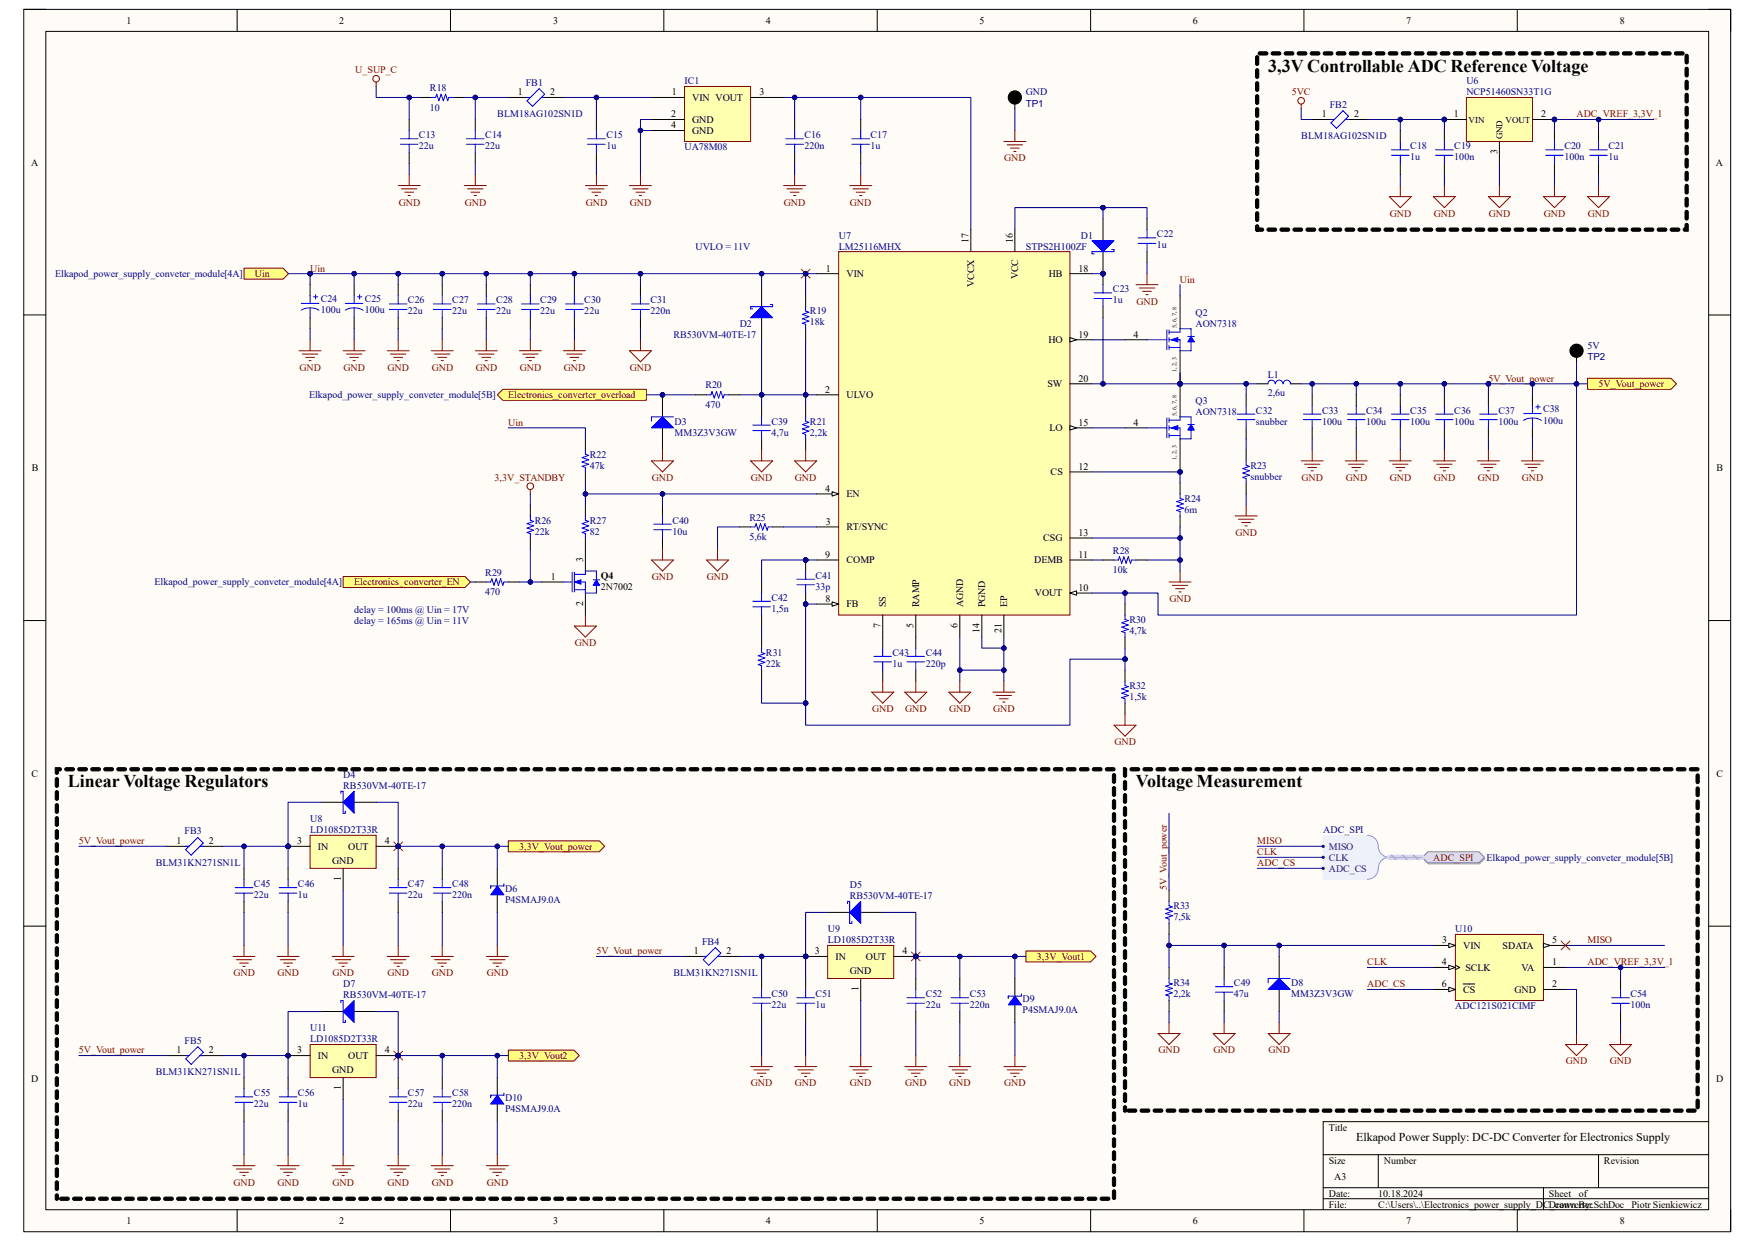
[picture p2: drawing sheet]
<svg xmlns="http://www.w3.org/2000/svg" width="297mm" height="210mm" viewBox="0 0 297 210" stroke-linecap="round" stroke-linejoin="round" font-family="sans-serif">
<defs><g id="words">
<g font-size="3">
<text x="214.6" y="12.1">3,3V Controllable ADC Reference Voltage</text>
<text x="11.5" y="133.3">Linear Voltage Regulators</text>
<text x="192.2" y="133.3">Voltage Measurement</text>
</g>
<text font-size="2" x="229.5" y="193.1">Elkapod Power Supply: DC-DC Converter for Electronics Supply</text>
<g font-size="1.7">
<text x="21.4" y="4">1</text>
<text x="57.4" y="4">2</text>
<text x="93.6" y="4">3</text>
<text x="129.6" y="4">4</text>
<text x="165.8" y="4">5</text>
<text x="201.8" y="4">6</text>
<text x="238" y="4">7</text>
<text x="274.1" y="4">8</text>
<text x="87.6" y="16.1">1</text>
<text x="93.1" y="16.1">2</text>
<text x="113.7" y="16.1">1</text>
<text x="117.1" y="17.1">VIN VOUT</text>
<text x="128.5" y="16.1">3</text>
<text x="113.6" y="19.9">2</text>
<text x="113.6" y="21.7">4</text>
<text x="117.1" y="20.8">GND</text>
<text x="117.1" y="22.6">GND</text>
<text x="223.7" y="19.9">1</text>
<text x="229.2" y="19.9">2</text>
<text x="246" y="19.9">1</text>
<text x="260.8" y="19.9">2</text>
<text x="5.3" y="28">A</text>
<text x="253.4" y="26.1" transform="rotate(-90 253.4 26.1)">3</text>
<text x="290.4" y="28">A</text>
<text x="163.9" y="41.1" transform="rotate(-90 163.9 41.1)">17</text>
<text x="171.4" y="41.1" transform="rotate(-90 171.4 41.1)">16</text>
<text x="139.8" y="46">1</text>
<text x="143.3" y="46.9">VIN</text>
<text x="172.3" y="47.3" transform="rotate(-90 172.3 47.3)">VCC</text>
<text x="177.5" y="46.9">HB</text>
<text x="182.5" y="46">18</text>
<text x="164.8" y="48.6" transform="rotate(-90 164.8 48.6)">VCCX</text>
<text x="177.4" y="58.1">HO</text>
<text x="182.5" y="57.1">19</text>
<text x="191.9" y="57.1">4</text>
<text x="177.2" y="65.5">SW</text>
<text x="182.5" y="64.6">20</text>
<text x="139.7" y="66.5">2</text>
<text x="143.3" y="67.4">ULVO</text>
<text x="177.6" y="73">LO</text>
<text x="182.5" y="72.1">15</text>
<text x="191.9" y="72.1">4</text>
<text x="5.4" y="79.8">B</text>
<text x="139.7" y="83.2">4</text>
<text x="177.8" y="80.4">CS</text>
<text x="182.5" y="79.5">12</text>
<text x="290.5" y="79.8">B</text>
<text x="139.7" y="88.8">3</text>
<text x="143.3" y="89.7">RT/SYNC</text>
<text x="143.3" y="84.2">EN</text>
<text x="98.7" y="95.1" transform="rotate(-90 98.7 95.1)">3</text>
<text x="139.7" y="94.4">9</text>
<text x="143.3" y="95.3">COMP</text>
<text x="175" y="95.3">DEMB</text>
<text x="176.5" y="91.6">CSG</text>
<text x="182.5" y="94.4">11</text>
<text x="182.5" y="90.7">13</text>
<text x="93.2" y="98.1">1</text>
<text x="101.7" y="98">Q4</text>
<text x="101.7" y="99.8">2N7002</text>
<text x="139.7" y="101.9">8</text>
<text x="175.1" y="100.9">VOUT</text>
<text x="182.5" y="100">10</text>
<text x="98.7" y="102.6" transform="rotate(-90 98.7 102.6)">2</text>
<text x="143.3" y="102.8">FB</text>
<text x="149" y="106.3" transform="rotate(-90 149 106.3)">7</text>
<text x="149.9" y="102.8" transform="rotate(-90 149.9 102.8)">SS</text>
<text x="154.6" y="106.3" transform="rotate(-90 154.6 106.3)">5</text>
<text x="155.5" y="102.8" transform="rotate(-90 155.5 102.8)">RAMP</text>
<text x="162.1" y="106.3" transform="rotate(-90 162.1 106.3)">6</text>
<text x="163" y="102.8" transform="rotate(-90 163 102.8)">AGND</text>
<text x="165.8" y="107.2" transform="rotate(-90 165.8 107.2)">14</text>
<text x="166.7" y="102.8" transform="rotate(-90 166.7 102.8)">PGND</text>
<text x="169.5" y="107.1" transform="rotate(-90 169.5 107.1)">21</text>
<text x="170.4" y="102.8" transform="rotate(-90 170.4 102.8)">EP</text>
<text x="5.3" y="131.4">C</text>
<text x="290.5" y="131.4">C</text>
<text x="29.8" y="142.9">1</text>
<text x="35.3" y="142.9">2</text>
<text x="50.3" y="142.9">3</text>
<text x="53.8" y="143.8">IN</text>
<text x="58.9" y="143.8">OUT</text>
<text x="65.2" y="142.9">4</text>
<text x="56.2" y="146.2">GND</text>
<text x="57.7" y="149.1" transform="rotate(-90 57.7 149.1)">1</text>
<text x="117.4" y="161.5">1</text>
<text x="122.9" y="161.5">2</text>
<text x="137.9" y="161.5">3</text>
<text x="152.7" y="161.5">4</text>
<text x="244.1" y="159.6">3</text>
<text x="247.6" y="160.6">VIN</text>
<text x="254.3" y="160.6">SDATA</text>
<text x="262.7" y="159.6">5</text>
<text x="141.4" y="162.4">IN</text>
<text x="143.8" y="164.8">GND</text>
<text x="145.3" y="167.7" transform="rotate(-90 145.3 167.7)">1</text>
<text x="146.5" y="162.4">OUT</text>
<text x="244" y="163.4">4</text>
<text x="244" y="167.1">6</text>
<text x="248" y="164.3">SCLK</text>
<text x="257.5" y="164.3">VA</text>
<text x="262.7" y="163.4">1</text>
<text x="262.7" y="167.1">2</text>
<text x="247.6" y="168">CS</text>
<text x="256.3" y="168">GND</text>
<text x="29.8" y="178.3">1</text>
<text x="35.3" y="178.3">2</text>
<text x="50.3" y="178.3">3</text>
<text x="53.8" y="179.2">IN</text>
<text x="58.9" y="179.2">OUT</text>
<text x="65.2" y="178.3">4</text>
<text x="5.3" y="183.2">D</text>
<text x="56.2" y="181.7">GND</text>
<text x="57.7" y="184.5" transform="rotate(-90 57.7 184.5)">1</text>
<text x="290.4" y="183.2">D</text>
<text x="224.9" y="191.3">Title</text>
<text x="224.9" y="196.9">Size</text>
<text x="234.2" y="196.9">Number</text>
<text x="271.4" y="196.9">Revision</text>
<text x="224.9" y="202.5">Date:</text>
<text x="225.8" y="199.7">A3</text>
<text x="233.3" y="202.5">10.18.2024</text>
<text x="262.1" y="202.5">Sheet</text>
<text x="267.2" y="202.5">of</text>
<text x="21.4" y="207.2">1</text>
<text x="57.4" y="207.2">2</text>
<text x="93.6" y="207.2">3</text>
<text x="129.6" y="207.2">4</text>
<text x="165.8" y="207.2">5</text>
<text x="201.8" y="207.2">6</text>
<text x="224.9" y="204.4">File:</text>
<text x="233.3" y="204.4">C:\Users\..\Electronics_power_supply_DC_converter.SchDoc</text>
<text x="238" y="207.2">7</text>
<text x="262.1" y="204.4">Drawn By:</text>
<text x="274.1" y="207.2">8</text>
<text x="276.1" y="204.4">Piotr Sienkiewicz</text>
</g>
<g font-size="1.7" fill="#800000">
<text x="60.1" y="12.4">U_SUP_C</text>
<text x="218.7" y="16.1">5VC</text>
<text x="266.8" y="19.9">ADC_VREF_3,3V_1</text>
<text x="170" y="27.3">GND</text>
<text x="67.5" y="34.8">GND</text>
<text x="78.7" y="34.8">GND</text>
<text x="99.1" y="34.8">GND</text>
<text x="106.6" y="34.8">GND</text>
<text x="132.7" y="34.8">GND</text>
<text x="143.8" y="34.8">GND</text>
<text x="235.2" y="36.7">GND</text>
<text x="242.7" y="36.7">GND</text>
<text x="252" y="36.7">GND</text>
<text x="261.3" y="36.7">GND</text>
<text x="268.7" y="36.7">GND</text>
<text x="43.1" y="46.9">Uin</text>
<text x="52.5" y="46">Uin</text>
<text x="199.7" y="47.8">Uin</text>
<text x="192.3" y="51.6">GND</text>
<text x="50.7" y="62.7">GND</text>
<text x="58.1" y="62.7">GND</text>
<text x="65.6" y="62.7">GND</text>
<text x="73.1" y="62.7">GND</text>
<text x="80.5" y="62.7">GND</text>
<text x="88" y="62.7">GND</text>
<text x="95.4" y="62.7">GND</text>
<text x="106.6" y="62.7">GND</text>
<text x="251.9" y="64.6">5V_Vout_power</text>
<text x="270.5" y="65.5">5V_Vout_power</text>
<text x="86" y="67.4">Electronics_converter_overload</text>
<text x="86" y="72.1">Uin</text>
<text x="83.7" y="81.4">3,3V_STANDBY</text>
<text x="110.3" y="81.4">GND</text>
<text x="127.1" y="81.4">GND</text>
<text x="134.5" y="81.4">GND</text>
<text x="220.3" y="81.4">GND</text>
<text x="227.8" y="81.4">GND</text>
<text x="235.2" y="81.4">GND</text>
<text x="242.7" y="81.4">GND</text>
<text x="250.1" y="81.4">GND</text>
<text x="257.6" y="81.4">GND</text>
<text x="209.1" y="90.7">GND</text>
<text x="59.9" y="99.1">Electronics_converter_EN</text>
<text x="110.3" y="98.1">GND</text>
<text x="119.6" y="98.1">GND</text>
<text x="197.9" y="101.9">GND</text>
<text x="97.3" y="109.3">GND</text>
<text x="147.6" y="120.5">GND</text>
<text x="153.2" y="120.5">GND</text>
<text x="160.7" y="120.5">GND</text>
<text x="168.1" y="120.5">GND</text>
<text x="188.6" y="126.1">GND</text>
<text x="13.3" y="142.9">5V_Vout_power</text>
<text x="87.9" y="143.8">3,3V_Vout_power</text>
<text x="212.8" y="142.9">MISO</text>
<text x="212.8" y="144.7">CLK</text>
<text x="212.8" y="146.6">ADC_CS</text>
<text x="242.6" y="145.7">ADC_SPI</text>
<text x="197.5" y="150.7" transform="rotate(-90 197.5 150.7)">5V_Vout_power</text>
<text x="100.9" y="161.5">5V_Vout_power</text>
<text x="268.6" y="159.6">MISO</text>
<text x="39.5" y="165.2">GND</text>
<text x="46.9" y="165.2">GND</text>
<text x="56.3" y="165.2">GND</text>
<text x="65.6" y="165.2">GND</text>
<text x="73.1" y="165.2">GND</text>
<text x="82.4" y="165.2">GND</text>
<text x="175.5" y="162.4">3,3V_Vout1</text>
<text x="231.4" y="163.4">CLK</text>
<text x="231.4" y="167.1">ADC_CS</text>
<text x="268.6" y="163.4">ADC_VREF_3,3V_1</text>
<text x="13.3" y="178.3">5V_Vout_power</text>
<text x="87.9" y="179.2">3,3V_Vout2</text>
<text x="196" y="178.3">GND</text>
<text x="205.4" y="178.3">GND</text>
<text x="214.7" y="178.3">GND</text>
<text x="127.1" y="183.9">GND</text>
<text x="134.5" y="183.9">GND</text>
<text x="143.8" y="183.9">GND</text>
<text x="153.2" y="183.9">GND</text>
<text x="160.7" y="183.9">GND</text>
<text x="170" y="183.9">GND</text>
<text x="265" y="180.1">GND</text>
<text x="272.5" y="180.1">GND</text>
<text x="39.5" y="200.7">GND</text>
<text x="46.9" y="200.7">GND</text>
<text x="56.3" y="200.7">GND</text>
<text x="65.6" y="200.7">GND</text>
<text x="73.1" y="200.7">GND</text>
<text x="82.4" y="200.7">GND</text>
</g>
<g font-size="1.7" fill="#000080">
<text x="72.8" y="15.4">R18</text>
<text x="89" y="14.5">FB1</text>
<text x="115.8" y="14.3">IC1</text>
<text x="173.6" y="16.1">GND</text>
<text x="248.2" y="14.3">U6</text>
<text x="248.2" y="16.1">NCP51460SN33T1G</text>
<text x="70.9" y="23.4">C13</text>
<text x="72.8" y="18.8">10</text>
<text x="82.1" y="23.4">C14</text>
<text x="84.2" y="19.9">BLM18AG102SN1D</text>
<text x="102.6" y="23.4">C15</text>
<text x="136.1" y="23.4">C16</text>
<text x="147.3" y="23.4">C17</text>
<text x="173.6" y="18">TP1</text>
<text x="220.2" y="23.6">BLM18AG102SN1D</text>
<text x="225" y="18.2">FB2</text>
<text x="70.9" y="25.3">22u</text>
<text x="82.1" y="25.3">22u</text>
<text x="102.6" y="25.3">1u</text>
<text x="115.8" y="25.4">UA78M08</text>
<text x="136.1" y="25.3">220n</text>
<text x="147.3" y="25.3">1u</text>
<text x="238.7" y="27.1">1u</text>
<text x="238.7" y="25.3">C18</text>
<text x="246.1" y="27.1">100n</text>
<text x="246.1" y="25.3">C19</text>
<text x="264.8" y="27.1">100n</text>
<text x="264.8" y="25.3">C20</text>
<text x="272.2" y="27.1">1u</text>
<text x="272.2" y="25.3">C21</text>
<text x="141.9" y="40.4">U7</text>
<text x="182.9" y="40.4">D1</text>
<text x="195.8" y="40.2">C22</text>
<text x="9.4" y="46.9">Elkapod_power_supply_conveter_module[4A]</text>
<text x="117.7" y="42.2">UVLO = 11V</text>
<text x="141.9" y="42.2">LM25116MHX</text>
<text x="173.6" y="42.2">STPS2H100ZF</text>
<text x="195.8" y="42">1u</text>
<text x="54.3" y="51.2">C24</text>
<text x="54.3" y="53">100u</text>
<text x="61.7" y="51.2">C25</text>
<text x="61.7" y="53">100u</text>
<text x="69" y="53.2">22u</text>
<text x="69" y="51.4">C26</text>
<text x="76.5" y="53.2">22u</text>
<text x="76.5" y="51.4">C27</text>
<text x="84" y="53.2">22u</text>
<text x="84" y="51.4">C28</text>
<text x="91.4" y="53.2">22u</text>
<text x="91.4" y="51.4">C29</text>
<text x="98.9" y="53.2">22u</text>
<text x="98.9" y="51.4">C30</text>
<text x="110.1" y="53.2">220n</text>
<text x="110.1" y="51.4">C31</text>
<text x="137.1" y="53.2">R19</text>
<text x="188.3" y="51.4">1u</text>
<text x="188.3" y="49.5">C23</text>
<text x="202.3" y="53.5">Q2</text>
<text x="114" y="57.1">RB530VM-40TE-17</text>
<text x="125.2" y="55.3">D2</text>
<text x="137.1" y="55.1">18k</text>
<text x="202.3" y="55.3">AON7318</text>
<text x="268.6" y="59">5V</text>
<text x="119.4" y="65.7">R20</text>
<text x="214.5" y="64">L1</text>
<text x="268.6" y="60.9">TP2</text>
<text x="52.3" y="67.4">Elkapod_power_supply_conveter_module[5B]</text>
<text x="114.2" y="71.9">D3</text>
<text x="119.4" y="69.1">470</text>
<text x="130.6" y="71.9">C39</text>
<text x="137.1" y="71.9">R21</text>
<text x="202.3" y="68.4">Q3</text>
<text x="202.3" y="70.3">AON7318</text>
<text x="212.6" y="71.9">snubber</text>
<text x="212.6" y="70">C32</text>
<text x="214.5" y="67">2,6u</text>
<text x="223.7" y="71.9">100u</text>
<text x="223.7" y="70">C33</text>
<text x="231.2" y="71.9">100u</text>
<text x="231.2" y="70">C34</text>
<text x="238.7" y="71.9">100u</text>
<text x="238.7" y="70">C35</text>
<text x="246.1" y="71.9">100u</text>
<text x="246.1" y="70">C36</text>
<text x="253.6" y="71.9">100u</text>
<text x="253.6" y="70">C37</text>
<text x="261.2" y="69.8">C38</text>
<text x="261.2" y="71.7">100u</text>
<text x="99.8" y="77.5">R22</text>
<text x="114.2" y="73.7">MM3Z3V3GW</text>
<text x="130.6" y="73.7">4,7u</text>
<text x="137.1" y="73.7">2,2k</text>
<text x="99.8" y="79.3">47k</text>
<text x="211.6" y="79.3">R23</text>
<text x="211.6" y="81.2">snubber</text>
<text x="90.5" y="88.6">R26</text>
<text x="99.8" y="88.6">R27</text>
<text x="113.8" y="88.6">C40</text>
<text x="126.8" y="88.1">R25</text>
<text x="200.4" y="84.9">R24</text>
<text x="200.4" y="86.8">6m</text>
<text x="90.5" y="90.5">22k</text>
<text x="99.8" y="90.5">82</text>
<text x="113.8" y="90.5">10u</text>
<text x="126.8" y="91.4">5,6k</text>
<text x="188.3" y="93.7">R28</text>
<text x="26.2" y="99.1">Elkapod_power_supply_conveter_module[4A]</text>
<text x="82.1" y="100.8">470</text>
<text x="82.1" y="97.4">R29</text>
<text x="130.6" y="101.7">C42</text>
<text x="138" y="99.8">33p</text>
<text x="138" y="98">C41</text>
<text x="188.3" y="97">10k</text>
<text x="59.9" y="103.7">delay = 100ms @ Uin = 17V</text>
<text x="59.9" y="105.6">delay = 165ms @ Uin = 11V</text>
<text x="130.6" y="103.5">1,5n</text>
<text x="191.1" y="107.3">4,7k</text>
<text x="191.1" y="105.4">R30</text>
<text x="129.6" y="112.9">22k</text>
<text x="129.6" y="111">R31</text>
<text x="151" y="112.9">1u</text>
<text x="151" y="111">C43</text>
<text x="156.7" y="112.9">220p</text>
<text x="156.7" y="111">C44</text>
<text x="191.1" y="118.4">1,5k</text>
<text x="191.1" y="116.6">R32</text>
<text x="58.1" y="131.7">D4</text>
<text x="58.1" y="133.6">RB530VM-40TE-17</text>
<text x="31.2" y="141.2">FB3</text>
<text x="52.5" y="139.1">U8</text>
<text x="52.5" y="141">LD1085D2T33R</text>
<text x="223.9" y="141">ADC_SPI</text>
<text x="26.4" y="146.6">BLM31KN271SN1L</text>
<text x="251.6" y="145.7">Elkapod_power_supply_conveter_module[5B]</text>
<text x="43" y="152">22u</text>
<text x="43" y="150.2">C45</text>
<text x="50.4" y="152">1u</text>
<text x="50.4" y="150.2">C46</text>
<text x="69" y="152">22u</text>
<text x="69" y="150.2">C47</text>
<text x="76.5" y="152">220n</text>
<text x="76.5" y="150.2">C48</text>
<text x="85.5" y="150.9">D6</text>
<text x="85.5" y="152.7">P4SMAJ9.0A</text>
<text x="143.8" y="150.3">D5</text>
<text x="143.8" y="152.2">RB530VM-40TE-17</text>
<text x="198.6" y="155.7">7,5k</text>
<text x="198.6" y="153.9">R33</text>
<text x="118.8" y="159.9">FB4</text>
<text x="140.1" y="157.8">U9</text>
<text x="140.1" y="159.6">LD1085D2T33R</text>
<text x="246.3" y="157.8">U10</text>
<text x="58.1" y="167.1">D7</text>
<text x="114" y="165.2">BLM31KN271SN1L</text>
<text x="198.6" y="166.9">R34</text>
<text x="208.8" y="166.9">C49</text>
<text x="218.5" y="166.9">D8</text>
<text x="58.1" y="169">RB530VM-40TE-17</text>
<text x="130.6" y="170.6">22u</text>
<text x="130.6" y="168.8">C50</text>
<text x="138" y="170.6">1u</text>
<text x="138" y="168.8">C51</text>
<text x="156.7" y="170.6">22u</text>
<text x="156.7" y="168.8">C52</text>
<text x="164.1" y="170.6">220n</text>
<text x="164.1" y="168.8">C53</text>
<text x="173.1" y="169.5">D9</text>
<text x="173.1" y="171.4">P4SMAJ9.0A</text>
<text x="198.6" y="168.8">2,2k</text>
<text x="208.8" y="168.8">47u</text>
<text x="218.5" y="168.8">MM3Z3V3GW</text>
<text x="246.3" y="170.8">ADC121S021CIMF</text>
<text x="275.9" y="170.6">100n</text>
<text x="275.9" y="168.8">C54</text>
<text x="31.2" y="176.6">FB5</text>
<text x="52.5" y="174.5">U11</text>
<text x="52.5" y="176.4">LD1085D2T33R</text>
<text x="26.4" y="182">BLM31KN271SN1L</text>
<text x="43" y="185.5">C55</text>
<text x="50.4" y="185.5">C56</text>
<text x="69" y="185.5">C57</text>
<text x="76.5" y="185.5">C58</text>
<text x="43" y="187.4">22u</text>
<text x="50.4" y="187.4">1u</text>
<text x="69" y="187.4">22u</text>
<text x="76.5" y="187.4">220n</text>
<text x="85.5" y="186.3">D10</text>
<text x="85.5" y="188.2">P4SMAJ9.0A</text>
</g>
<g font-size="1.7" fill="#003a70">
<text x="224.9" y="143.8">MISO</text>
<text x="224.9" y="145.7">CLK</text>
<text x="224.9" y="147.5">ADC_CS</text>
</g>
<g font-size="1.5">
<text x="248.5" y="20.7">VIN</text>
<text x="254.3" y="23.6" transform="rotate(-90 254.3 23.6)">GND</text>
<text x="254.8" y="20.7">VOUT</text>
</g>
<g font-size="1">
<text x="199.1" y="55.5" transform="rotate(-90 199.1 55.5)">5, 6, 7, 8</text>
<text x="199.1" y="62.9" transform="rotate(-90 199.1 62.9)">1, 2, 3</text>
<text x="199.1" y="70.4" transform="rotate(-90 199.1 70.4)">5, 6, 7, 8</text>
<text x="199.1" y="77.8" transform="rotate(-90 199.1 77.8)">1, 2, 3</text>
</g>
</g></defs>
<path d="M4 1.6h288.9v206.8h-288.9z" fill-rule="evenodd" fill="#fffcf8"/>
<path d="M4 1.6h288.9v206.8h-288.9z" fill="none" stroke="#000" stroke-width=".17"/>
<path d="M7.8 5.3h281.4v199.4h-281.4z" fill-rule="evenodd" fill="#fffcf8"/>
<g fill="none" stroke="#000" stroke-width=".17">
<path d="M4 1.6h3.7M7.8 5.3h281.4v199.4h-281.4zM40.1 1.6v3.7M76.2 1.6v3.7M112.3 1.6v3.7M148.5 1.6v3.7M184.6 1.6v3.7M220.7 1.6v3.7M256.8 1.6v3.7M289.2 1.6h3.7v3.7M4 53.3h3.7M289.2 53.3h3.7"/>
<path d="M4 105h3.8M289.2 105h3.7M4 156.7h3.8M289.2 156.7h3.7M223.9 195.4h65.3M233.3 195.4v5.6M270.5 195.4v5.6M289.2 189.8h-65.3v14.9M40.1 204.7v3.7M76.2 204.7v3.7M112.4 204.7v3.7M148.5 204.7v3.7"/>
<path d="M184.6 204.7v3.7M220.7 204.7v3.7M223.9 201h65.3M223.9 202.9h65.3M256.8 204.7v3.7M261.2 201v3.7M292.9 204.7v3.7"/>
</g>
<path d="M41.3 45.4h6.6l.9 .9-.9 .9h-6.6z" fill-rule="evenodd" fill="#ffff80"/>
<path d="M41.3 45.4h6.6l.9 .9-.9 .9h-6.6z" fill="none" stroke="#800000" stroke-width=".17"/>
<path d="M58.1 97.6h20.6l.9 .9-.9 .9h-20.6z" fill-rule="evenodd" fill="#ffff80"/>
<path d="M58.1 97.6h20.6l.9 .9-.9 .9h-20.6z" fill="none" stroke="#800000" stroke-width=".17"/>
<path d="M84.2 66.8l.9-.9h24.3v1.8h-24.3z" fill-rule="evenodd" fill="#ffff80"/>
<path d="M84.2 66.8l.9-.9h24.3v1.8h-24.3z" fill="none" stroke="#800000" stroke-width=".17"/>
<path d="M128.9 48.2v3.7M128.9 53.8v3.7" fill="none" stroke="#000" stroke-width=".17"/>
<path d="M127 53.8l1.9-1.9 1.9 1.9z" fill="#00f"/>
<path d="M127 53.8l1.9-1.9 1.9 1.9zM130.4 51.5h.4v.4h-3.8v.4h.4" fill="none" stroke="#00f" stroke-width=".17"/>
<circle cx="186.7" cy="46.3" r=".37" fill="#000080"/>
<circle cx="186.7" cy="46.3" r=".37" fill="none" stroke="#000080" stroke-width=".17"/>
<path d="M186.7 37v3.7M186.7 42.6v3.7" fill="none" stroke="#000" stroke-width=".17"/>
<circle cx="186.7" cy="46.3" r=".37" fill="#000080"/>
<circle cx="186.7" cy="46.3" r=".37" fill="none" stroke="#000080" stroke-width=".17"/>
<path d="M184.8 40.7h3.7l-1.8 1.9z" fill="#00f"/>
<g fill="none" stroke="#00f" stroke-width=".17">
<path d="M136.3 51.9v.8l.6 .1-1.1 .4 1.1 .4-1.1 .4 1.1 .3-1.1 .4 .5 .2v.7M184.8 40.7h3.7l-1.8 1.9zM188.2 42.2h.3v.4h-3.7v.4h.4M127.4 71.9h3M127.4 72.9h3M128.9 70.5v1.4M128.9 72.9v1.4M136.3 70.5v.8l.6 .2-1.1 .3 1.1 .4-1.1 .4 1.1 .4-1.1 .3 .5 .2v.8M127 89.2h.8l.2-.6 .3 1.1 .4-1.1 .4 1.1 .4-1.1 .3 1.1 .2-.5h.8M188.5 94.8h.8l.2-.6 .3 1.1 .4-1.1 .4 1.1 .4-1.1 .3 1.1 .2-.5h.8M127.4 102.7h3M127.4 101.8h3"/>
<path d="M128.9 100.4v1.4M128.9 102.7v1.4M128.9 109.7v.7l.6 .2-1.2 .4 1.2 .4-1.2 .3 1.2 .4-1.2 .4 .6 .2v.7"/>
</g>
<g fill="none" stroke="#000" stroke-width=".17">
<path d="M136.3 50v1.9M136.3 55.6v1.9M128.9 68.7v1.8M128.9 74.3v1.8M136.3 68.7v1.8M136.3 74.3v1.8M125.2 89.2h1.8M128.9 98.5v1.9M130.8 89.2h1.8M186.7 94.8h1.8M192.3 94.8h1.8M128.9 104.1v1.8"/>
<path d="M128.9 107.8v1.9M128.9 113.4v1.9"/>
</g>
<circle cx="136.3" cy="94.8" r=".37" fill="#000080"/>
<circle cx="136.3" cy="94.8" r=".37" fill="none" stroke="#000080" stroke-width=".17"/>
<circle cx="136.3" cy="102.2" r=".37" fill="#000080"/>
<circle cx="136.3" cy="102.2" r=".37" fill="none" stroke="#000080" stroke-width=".17"/>
<path d="M136.3 94.8v1.8" fill="none" stroke="#000" stroke-width=".17"/>
<circle cx="136.3" cy="94.8" r=".37" fill="#000080"/>
<circle cx="136.3" cy="94.8" r=".37" fill="none" stroke="#000080" stroke-width=".17"/>
<path d="M136.3 100.4v1.8" fill="none" stroke="#000" stroke-width=".17"/>
<circle cx="136.3" cy="102.2" r=".37" fill="#000080"/>
<circle cx="136.3" cy="102.2" r=".37" fill="none" stroke="#000080" stroke-width=".17"/>
<path d="M134.9 99h2.9M134.9 98h2.9M136.3 96.6v1.4M136.3 99v1.4M147.9 111.1h3M147.9 112h3M149.4 109.7v1.4M149.4 112v1.4M153.5 111.1h3M153.5 112h3M155 109.7v1.4M155 112v1.4" fill="none" stroke="#00f" stroke-width=".17"/>
<path d="M149.4 107.8v1.9M149.4 113.4v1.9M155 107.8v1.9M155 113.4v1.9" fill="none" stroke="#000" stroke-width=".17"/>
<circle cx="186.7" cy="46.3" r=".37" fill="#000080"/>
<circle cx="186.7" cy="46.3" r=".37" fill="none" stroke="#000080" stroke-width=".17"/>
<path d="M186.7 46.3v1.9M186.7 51.9v1.9" fill="none" stroke="#000" stroke-width=".17"/>
<circle cx="186.7" cy="46.3" r=".37" fill="#000080"/>
<circle cx="186.7" cy="46.3" r=".37" fill="none" stroke="#000080" stroke-width=".17"/>
<g fill="none" stroke="#00f" stroke-width=".17">
<path d="M73 16.5h.7l.2-.6 .4 1.2 .4-1.2 .3 1.2 .4-1.2 .4 1.2 .2-.6h.7M67.8 23.5h2.9M67.8 24.4h2.9M69.3 22.1v1.4M69.3 24.4v1.4M78.9 23.5h3M78.9 24.4h3M80.4 22.1v1.4M80.4 24.4v1.4M99.4 23.5h3M99.4 24.4h3M100.9 22.1v1.4"/>
<path d="M100.9 24.4v1.4M133 23.5h3M133 24.4h3M134.5 22.1v1.4M134.5 24.4v1.4M194.1 38.9v1.4M185.2 49.6h3M185.2 50.5h3M186.7 48.2v1.4M186.7 50.5v1.4M192.6 41.2h3M192.6 40.3h3"/>
<path d="M194.1 41.2v1.4M209.4 70.1h3M209.4 71h3M210.9 68.7v1.4M210.9 71v1.4M220.6 70.1h3M220.6 71h3M222.1 68.7v1.4M222.1 71v1.4M228 70.1h3M228 71h3M229.5 68.7v1.4"/>
<path d="M229.5 71v1.4M235.5 70.1h3M235.5 71h3M237 68.7v1.4M237 71v1.4M243 70.1h2.9M243 71h2.9M244.4 68.7v1.4M244.4 71v1.4M250.4 70.1h3M250.4 71h3M251.9 68.7v1.4"/>
<path d="M251.9 71v1.4M190.4 104.1v.7l.6 .2-1.2 .4 1.2 .4-1.2 .3 1.2 .4-1.2 .4 .6 .2v.7M190.4 115.3v.7l.6 .2-1.2 .4 1.2 .3-1.2 .4 1.2 .4-1.2 .4 .6 .2v.7"/>
</g>
<g fill="none" stroke="#000" stroke-width=".17">
<path d="M71.1 16.5h1.9M76.7 16.5h1.9M69.3 20.2v1.9M69.3 25.8v1.9M80.4 20.2v1.9M80.4 25.8v1.9M100.9 20.2v1.9M100.9 25.8v1.9M134.5 20.2v1.9M134.5 25.8v1.9M194.1 37v1.9M194.1 42.6v1.8"/>
<path d="M210.9 66.8v1.9M210.9 72.4v1.9M222.1 66.8v1.9M222.1 72.4v1.9M229.5 66.8v1.9M229.5 72.4v1.9M237 66.8v1.9M237 72.4v1.9M244.4 66.8v1.9M244.4 72.4v1.9M251.9 66.8v1.9M251.9 72.4v1.9"/>
<path d="M190.4 102.2v1.9M190.4 107.8v1.9M190.4 113.4v1.9M190.4 119v1.9"/>
</g>
<path d="M115.8 14.6h11.2v9.4h-11.2z" fill-rule="evenodd" fill="#ffffb0"/>
<g fill="none" stroke="#800000" stroke-width=".17">
<path d="M115.8 14.6h11.2v9.4h-11.2zM67.4 31.4h3.7M67.9 32h2.7M68.5 32.5h1.5M69.1 33.1h.3M69.3 29.5v1.9M78.6 31.4h3.7M79.1 32h2.6M79.7 32.5h1.5M80.2 33.1h.4M80.4 29.5v1.9M99.1 31.4h3.7"/>
<path d="M99.6 32h2.6M100.2 32.5h1.5M100.7 33.1h.4M100.9 29.5v1.9M106.5 31.4h3.8M107.1 32h2.6M107.6 32.5h1.5M108.2 33.1h.4M108.4 29.5v1.9M132.6 31.4h3.7M133.2 32h2.6M133.7 32.5h1.5"/>
<path d="M134.3 33.1h.4M134.5 29.5v1.9M65.5 59.4h3.8M66.1 59.9h2.6M67.4 57.5v1.9M73 59.4h3.7M73.5 59.9h2.6M74.8 57.5v1.9M80.4 59.4h3.8M81 59.9h2.6M82.3 57.5v1.9M87.9 59.4h3.7"/>
<path d="M88.5 59.9h2.6M89.8 57.5v1.9M95.3 59.4h3.8M95.9 59.9h2.6M97.2 57.5v1.9M192.3 48.2h3.7M192.8 48.7h2.6M193.4 49.3h1.5M193.9 49.9h.4M194.1 46.3v1.9M66.6 60.5h1.5M67.2 61h.4"/>
<path d="M74.1 60.5h1.5M74.7 61h.3M81.5 60.5h1.5M82.1 61h.4M89 60.5h1.5M89.6 61h.3M96.5 60.5h1.5M97 61h.4M220.2 78h3.7M220.8 78.6h2.6M221.3 79.1h1.5M221.9 79.7h.4"/>
<path d="M222.1 76.1v1.9M227.7 78h3.7M228.2 78.6h2.6M228.8 79.1h1.5M229.3 79.7h.4M229.5 76.1v1.9M235.1 78h3.7M235.7 78.6h2.6M236.2 79.1h1.5M236.8 79.7h.4M237 76.1v1.9M242.6 78h3.7"/>
<path d="M243.1 78.6h2.6M243.7 79.1h1.5M244.3 79.7h.3M244.4 76.1v1.9M250 78h3.8M250.6 78.6h2.6M251.1 79.1h1.5M251.7 79.7h.4M251.9 76.1v1.9M119.6 94.8h3.7l-1.9 1.8zM121.4 92.9v1.9M197.8 98.5h3.8"/>
<path d="M198.4 99.1h2.6M199 99.6h1.5M199.7 96.6v1.9M209 87.3h3.8M209.6 87.9h2.6M210.1 88.4h1.5M210.7 89h.4M210.9 85.4v1.9M147.5 117.1h3.8l-1.9 1.9zM149.4 115.3v1.8M153.1 117.1h3.7l-1.8 1.9zM155 115.3v1.8"/>
<path d="M160.6 117.1h3.7l-1.9 1.9zM162.4 115.3v1.8M168 117.1h3.8M168.6 117.7h2.6M169.1 118.3h1.5M169.7 118.8h.4M169.9 115.3v1.8M199.5 100.2h.4M188.5 122.7h3.8l-1.9 1.9zM190.4 120.9v1.8"/>
</g>
<g fill="none" stroke="#000" stroke-width=".17">
<path d="M110.3 16.5h5.5M127 16.5h5.6M110.3 20.2h5.5M110.3 22.1h5.5M67.4 48.2v1.8M67.4 53.8v1.8M74.8 48.2v1.8M74.8 53.8v1.8M82.3 48.2v1.8M82.3 53.8v1.8M89.8 48.2v1.8M89.8 53.8v1.8"/>
<path d="M97.2 48.2v1.8M97.2 53.8v1.8M199.7 81.7v1.9M199.7 87.3v1.9"/>
</g>
<g fill="none" stroke="#00f" stroke-width=".17">
<path d="M65.9 51.4h3M65.9 52.4h3M67.4 50v1.4M67.4 52.4v1.4M73.4 51.4h2.9M73.4 52.4h2.9M74.8 50v1.4M74.8 52.4v1.4M80.8 51.4h3M80.8 52.4h3M82.3 50v1.4M82.3 52.4v1.4"/>
<path d="M88.3 51.4h2.9M88.3 52.4h2.9M89.8 50v1.4M89.8 52.4v1.4M95.7 51.4h3M95.7 52.4h3M97.2 50v1.4M97.2 52.4v1.4M199.7 83.6v.7l.6 .2-1.2 .4 1.2 .4-1.2 .3 1.2 .4-1.2 .4 .6 .2v.7"/>
</g>
<circle cx="48.8" cy="143.2" r=".37" fill="#000080"/>
<circle cx="48.8" cy="143.2" r=".37" fill="none" stroke="#000080" stroke-width=".17"/>
<circle cx="67.4" cy="143.2" r=".37" fill="#000080"/>
<circle cx="67.4" cy="143.2" r=".37" fill="none" stroke="#000080" stroke-width=".17"/>
<path d="M52.5 141.4h11.2v5.5h-11.2z" fill-rule="evenodd" fill="#ffffb0"/>
<path d="M52.5 141.4h11.2v5.5h-11.2z" fill="none" stroke="#800000" stroke-width=".17"/>
<path d="M48.8 143.2h3.7" fill="none" stroke="#000" stroke-width=".17"/>
<circle cx="48.8" cy="143.2" r=".37" fill="#000080"/>
<circle cx="48.8" cy="143.2" r=".37" fill="none" stroke="#000080" stroke-width=".17"/>
<path d="M63.7 143.2h3.7" fill="none" stroke="#000" stroke-width=".17"/>
<circle cx="67.4" cy="143.2" r=".37" fill="#000080"/>
<circle cx="67.4" cy="143.2" r=".37" fill="none" stroke="#000080" stroke-width=".17"/>
<path d="M58.1 146.9v3.8M67.4 146.9v1.9M67.4 152.5v1.9M74.8 146.9v1.9M74.8 152.5v1.9" fill="none" stroke="#000" stroke-width=".17"/>
<path d="M65.9 150.2h3M65.9 151.1h3M67.4 148.8v1.4M67.4 151.1v1.4M73.4 150.2h2.9M73.4 151.1h2.9M74.8 148.8v1.4M74.8 151.1v1.4" fill="none" stroke="#00f" stroke-width=".17"/>
<g fill="none" stroke="#800000" stroke-width=".17">
<path d="M58.1 160v1.9M67.4 160v1.9M74.8 160v1.9M56.2 161.9h3.7M56.8 162.4h2.6M57.3 163h1.5M57.9 163.5h.4M65.5 161.9h3.8M66.1 162.4h2.6M66.6 163h1.5M67.2 163.5h.4M73 161.9h3.7"/>
<path d="M73.5 162.4h2.6M74.1 163h1.5M74.7 163.5h.3"/>
</g>
<circle cx="136.3" cy="161.9" r=".37" fill="#000080"/>
<circle cx="136.3" cy="161.9" r=".37" fill="none" stroke="#000080" stroke-width=".17"/>
<circle cx="155" cy="161.9" r=".37" fill="#000080"/>
<circle cx="155" cy="161.9" r=".37" fill="none" stroke="#000080" stroke-width=".17"/>
<path d="M140.1 160h11.2v5.6h-11.2z" fill-rule="evenodd" fill="#ffffb0"/>
<path d="M140.1 160h11.2v5.6h-11.2z" fill="none" stroke="#800000" stroke-width=".17"/>
<path d="M136.3 161.9h3.8" fill="none" stroke="#000" stroke-width=".17"/>
<circle cx="136.3" cy="161.9" r=".37" fill="#000080"/>
<circle cx="136.3" cy="161.9" r=".37" fill="none" stroke="#000080" stroke-width=".17"/>
<path d="M151.3 161.9h3.7" fill="none" stroke="#000" stroke-width=".17"/>
<circle cx="155" cy="161.9" r=".37" fill="#000080"/>
<circle cx="155" cy="161.9" r=".37" fill="none" stroke="#000080" stroke-width=".17"/>
<g fill="none" stroke="#000" stroke-width=".17">
<path d="M86 16.5h3.8M91.6 16.5h3.7M28.3 143.2h3.7M33.8 143.2h3.8M41.3 146.9v1.9M41.3 152.5v1.9M48.8 146.9v1.9M48.8 152.5v1.9M115.8 161.9h3.8M121.4 161.9h3.8M128.9 165.6v1.8M128.9 171.2v1.8"/>
<path d="M136.3 165.6v1.8M136.3 171.2v1.8M145.7 165.6v3.7M155 165.6v1.8M155 171.2v1.8M162.4 165.6v1.8M162.4 171.2v1.8"/>
</g>
<g fill="none" stroke="#00f" stroke-width=".17">
<path d="M89.2 16.5h.6M91.2 15l1 .9-2.1 2.1-.9-.9zM91.6 16.5h.6M31.4 143.2h.6M33.5 141.7l.9 1-2 2-1-.9zM33.8 143.2h.6M39.8 150.2h3M39.8 151.1h3M41.3 148.8v1.4M41.3 151.1v1.4M47.3 150.2h2.9M47.3 151.1h2.9"/>
<path d="M48.8 148.8v1.4M48.8 151.1v1.4M119 162.4l2.1-2 .9 .9-2.1 2.1zM119 161.9h.6M121.4 161.9h.6M127.4 168.8h3M127.4 169.8h3M128.9 167.4v1.4M128.9 169.8v1.4M134.9 168.8h2.9M134.9 169.8h2.9M136.3 167.4v1.4"/>
<path d="M136.3 169.8v1.4M153.5 168.8h3M153.5 169.8h3M155 167.4v1.4M155 169.8v1.4M160.9 168.8h3M160.9 169.8h3M162.4 167.4v1.4M162.4 169.8v1.4"/>
</g>
<g fill="none" stroke="#800000" stroke-width=".17">
<path d="M41.3 160v1.9M48.8 160v1.9M39.4 161.9h3.8M40 162.4h2.6M40.6 163h1.4M41.1 163.5h.4M46.9 161.9h3.7M47.4 162.4h2.7M48 163h1.5M48.6 163.5h.3M128.9 178.6v1.9M136.3 178.6v1.9"/>
<path d="M145.7 178.6v1.9M155 178.6v1.9M162.4 178.6v1.9M127 180.5h3.8M127.6 181.1h2.6M128.1 181.6h1.5M128.7 182.2h.4M134.5 180.5h3.7M135 181.1h2.6M135.6 181.6h1.5M136.2 182.2h.3M143.8 180.5h3.7"/>
<path d="M144.4 181.1h2.6M144.9 181.6h1.5M145.5 182.2h.3M153.1 180.5h3.7M153.7 181.1h2.6M154.2 181.6h1.5M154.8 182.2h.4M160.6 180.5h3.7M161.1 181.1h2.6M161.7 181.6h1.5M162.3 182.2h.3"/>
</g>
<circle cx="48.7" cy="178.6" r=".37" fill="#000080"/>
<circle cx="48.7" cy="178.6" r=".37" fill="none" stroke="#000080" stroke-width=".17"/>
<circle cx="67.4" cy="178.6" r=".37" fill="#000080"/>
<circle cx="67.4" cy="178.6" r=".37" fill="none" stroke="#000080" stroke-width=".17"/>
<path d="M52.5 176.8h11.2v5.6h-11.2z" fill-rule="evenodd" fill="#ffffb0"/>
<path d="M52.5 176.8h11.2v5.6h-11.2z" fill="none" stroke="#800000" stroke-width=".17"/>
<path d="M48.8 178.6h3.7" fill="none" stroke="#000" stroke-width=".17"/>
<circle cx="48.7" cy="178.6" r=".37" fill="#000080"/>
<circle cx="48.7" cy="178.6" r=".37" fill="none" stroke="#000080" stroke-width=".17"/>
<path d="M63.7 178.6h3.7" fill="none" stroke="#000" stroke-width=".17"/>
<circle cx="67.4" cy="178.6" r=".37" fill="#000080"/>
<circle cx="67.4" cy="178.6" r=".37" fill="none" stroke="#000080" stroke-width=".17"/>
<g fill="none" stroke="#000" stroke-width=".17">
<path d="M84.2 146.9v3M84.2 151.4v3M28.3 178.6h3.7M33.8 178.6h3.8M41.3 182.4v1.8M41.3 187.9v1.9M48.8 182.4v1.8M48.8 187.9v1.9M58.1 182.4v3.7M67.4 182.4v1.8M67.4 187.9v1.9M74.8 182.4v1.8"/>
<path d="M74.8 187.9v1.9"/>
</g>
<g fill="none" stroke="#00f" stroke-width=".17">
<path d="M31.4 178.6h.6M33.5 177.1l.9 1-2 2-1-.9zM33.8 178.6h.6M39.8 185.6h3M39.8 186.6h3M41.3 184.2v1.4M41.3 186.6v1.3M47.3 185.6h2.9M47.3 186.6h2.9M48.8 184.2v1.4M48.8 186.6v1.3M65.9 185.6h3"/>
<path d="M65.9 186.6h3M67.4 184.2v1.4M67.4 186.6v1.3M73.4 185.6h2.9M73.4 186.6h2.9M74.8 184.2v1.4M74.8 186.6v1.3"/>
</g>
<g fill="none" stroke="#800000" stroke-width=".17">
<path d="M39.4 197.3h3.8M40 197.8h2.6M40.6 198.4h1.4M41.1 198.9h.4M41.3 195.4v1.9M46.9 197.3h3.7M47.4 197.8h2.7M48 198.4h1.5M48.6 198.9h.3M48.8 195.4v1.9M56.2 197.3h3.7M56.8 197.8h2.6"/>
<path d="M57.3 198.4h1.5M57.9 198.9h.4M58.1 195.4v1.9M65.5 197.3h3.8M66.1 197.8h2.6M66.6 198.4h1.5M67.2 198.9h.4M67.4 195.4v1.9M73 197.3h3.7M73.5 197.8h2.6M74.1 198.4h1.5M74.7 198.9h.3"/>
<path d="M74.8 195.4v1.9"/>
</g>
<path d="M84.2 149.9l1.1 1.5h-2.3z" fill="#00f"/>
<path d="M84.2 149.9l1.1 1.5h-2.3zM85.3 149.6v.3h-2.3v.4" fill="none" stroke="#00f" stroke-width=".17"/>
<path d="M84.2 160v1.9M82.3 161.9h3.7M82.9 162.4h2.6M83.4 163h1.5M84 163.5h.3" fill="none" stroke="#800000" stroke-width=".17"/>
<path d="M171.8 165.6v3M171.8 170.1v2.9" fill="none" stroke="#000" stroke-width=".17"/>
<path d="M171.8 168.6l1.1 1.5h-2.3z" fill="#00f"/>
<path d="M171.8 168.6l1.1 1.5h-2.3zM172.9 168.2v.4h-2.3v.3" fill="none" stroke="#00f" stroke-width=".17"/>
<path d="M171.8 178.6v1.9M169.9 180.5h3.7M170.5 181.1h2.6M171 181.6h1.5M171.6 182.2h.3" fill="none" stroke="#800000" stroke-width=".17"/>
<path d="M84.2 182.4v2.9M84.2 186.8v3" fill="none" stroke="#000" stroke-width=".17"/>
<path d="M84.2 185.3l1.1 1.5h-2.3z" fill="#00f"/>
<path d="M84.2 185.3l1.1 1.5h-2.3zM85.3 185v.3h-2.3v.4" fill="none" stroke="#00f" stroke-width=".17"/>
<path d="M82.3 197.3h3.7M82.9 197.8h2.6M83.4 198.4h1.5M84 198.9h.3M84.2 195.4v1.9" fill="none" stroke="#800000" stroke-width=".17"/>
<path d="M140.1 154.4h3.7M145.7 154.4h3.7" fill="none" stroke="#000" stroke-width=".17"/>
<path d="M143.8 154.4l1.9-1.9v3.8z" fill="#00f"/>
<path d="M143.4 152.9v-.4h.4v3.8h.4v-.4M143.8 154.4l1.9-1.9v3.8z" fill="none" stroke="#00f" stroke-width=".17"/>
<path d="M54.3 135.8h3.8M59.9 135.8h3.8" fill="none" stroke="#000" stroke-width=".17"/>
<path d="M58.1 135.8l1.8-1.9v3.7z" fill="#00f"/>
<path d="M57.7 134.3v-.4h.4v3.7h.3v-.3M58.1 135.8l1.8-1.9v3.7z" fill="none" stroke="#00f" stroke-width=".17"/>
<path d="M54.3 171.2h3.8M59.9 171.2h3.8" fill="none" stroke="#000" stroke-width=".17"/>
<path d="M58.1 171.2l1.8-1.9v3.7z" fill="#00f"/>
<path d="M119.6 66.8h.7l.2-.5 .4 1.1 .3-1.1 .4 1.1 .4-1.1 .4 1.1 .2-.6h.7M57.7 169.7v-.4h.4v3.7h.3v-.3M58.1 171.2l1.8-1.9v3.7z" fill="none" stroke="#00f" stroke-width=".17"/>
<path d="M117.7 66.8h1.9M123.3 66.8h1.9" fill="none" stroke="#000" stroke-width=".17"/>
<circle cx="112.1" cy="66.8" r=".37" fill="#000080"/>
<circle cx="112.1" cy="66.8" r=".37" fill="none" stroke="#000080" stroke-width=".17"/>
<path d="M112.1 66.8v3.7M112.1 72.4v3.7" fill="none" stroke="#000" stroke-width=".17"/>
<circle cx="112.1" cy="66.8" r=".37" fill="#000080"/>
<circle cx="112.1" cy="66.8" r=".37" fill="none" stroke="#000080" stroke-width=".17"/>
<path d="M112.1 70.5l1.9 1.9h-3.7z" fill="#00f"/>
<g fill="none" stroke="#00f" stroke-width=".17">
<path d="M51 52.5a2.93 2.93 0 0 1 3 0M51 51.3h3M52.5 50v1.3M52.5 52.1v1.7M53 50.2h.8M53.4 49.9v.7M58.4 52.5a2.93 2.93 0 0 1 3 0M58.4 51.3h3M59.9 50v1.3M59.9 52.1v1.7M60.5 50.2h.7M60.9 49.9v.7"/>
<path d="M112.1 70.5l1.9 1.9h-3.7zM114 70.5h-3.7v.8M214.6 64.9a.62 .62 0 0 1 .6-.6 .62 .62 0 0 1 .6 .6M215.9 64.9a.62 .62 0 0 1 .6-.6 .62 .62 0 0 1 .6 .6M217.2 64.9a.62 .62 0 0 1 .6-.6 .62 .62 0 0 1 .6 .6M257.9 71.1a2.91 2.91 0 0 1 3 .1M257.9 70h2.9M259.3 68.7v1.3M259.3 70.7v1.7M259.9 68.9h.8M260.3 68.5v.7M197.8 152.5v.8l.6 .2-1.1 .3 1.1 .4-1.1 .4 1.1 .4-1.1 .3 .5 .2v.8"/>
<path d="M197.8 165.6v.7l.6 .2-1.1 .4 1.1 .4-1.1 .3 1.1 .4-1.1 .4 .5 .2v.7"/>
</g>
<g fill="none" stroke="#000" stroke-width=".17">
<path d="M52.5 48.2v1.8M52.5 53.8v1.8M59.9 48.2v1.8M59.9 53.8v1.8M212.8 64.9h1.8M218.3 64.9h1.9M259.3 66.8v1.9M259.3 72.4v1.9M197.8 150.7v1.8M197.8 156.3v1.8M197.8 163.7v1.9M197.8 169.3v1.9"/>
<path d="M216.5 161.9v3.7M216.5 167.4v3.8"/>
</g>
<g fill="none" stroke="#800000" stroke-width=".17">
<path d="M50.6 59.4h3.7M51.2 59.9h2.6M52.5 57.5v1.9M58.1 59.4h3.7M58.6 59.9h2.6M59.9 57.5v1.9M51.7 60.5h1.5M52.3 61h.4M59.2 60.5h1.5M59.7 61h.4M110.3 78h3.7l-1.9 1.9zM112.1 76.1v1.9"/>
<path d="M127 78h3.8l-1.9 1.9zM128.9 76.1v1.9M134.5 78h3.7l-1.9 1.9zM136.3 76.1v1.9M257.5 78h3.7M258 78.6h2.7M258.6 79.1h1.5M259.2 79.7h.3M259.3 76.1v1.9M196 174.9h3.7l-1.9 1.9zM197.8 173v1.9M205.3 174.9h3.7l-1.8 1.9z"/>
<path d="M207.2 173v1.9"/>
</g>
<path d="M214.6 167.4l1.9-1.8 1.8 1.8z" fill="#00f"/>
<path d="M205.7 167h3M205.7 167.9h3M207.2 165.6v1.4M207.2 167.9v1.4M214.6 167.4l1.9-1.8 1.8 1.8zM218.3 165.6h-3.7v.7" fill="none" stroke="#00f" stroke-width=".17"/>
<path d="M171.8 17.4v1M266.8 60.3v.9M207.2 163.7v1.9M207.2 169.3v1.9" fill="none" stroke="#000" stroke-width=".17"/>
<path d="M169.9 24h3.7M170.4 24.5h2.7M171 25.1h1.5M171.6 25.6h.3M171.8 22.1v1.9M214.6 174.9h3.7l-1.8 1.9zM216.5 173v1.9" fill="none" stroke="#800000" stroke-width=".17"/>
<g fill="#000">
<circle cx="171.8" cy="16.5" r=".93"/>
<circle cx="266.8" cy="59.4" r=".93"/>
</g>
<g fill="none" stroke="#000" stroke-width=".55">
<circle cx="171.8" cy="16.5" r=".93"/>
<circle cx="266.8" cy="59.4" r=".93"/>
</g>
<g fill="#000" stroke="#000" stroke-width=".17">
<path d="M190.3 187.2a.28 .28 0 0 1 .4 .2v.5a.28 .28 0 0 1-.3 .3 .28 .28 0 0 1-.3-.3v-.5zM190.3 185a.28 .28 0 0 1 .4 .2v1.1a.28 .28 0 0 1-.3 .3 .28 .28 0 0 1-.3-.3v-1.1zM190.3 182.8a.28 .28 0 0 1 .4 .2v1.1a.28 .28 0 0 1-.3 .3 .28 .28 0 0 1-.3-.3v-1.1zM190.3 180.6a.28 .28 0 0 1 .4 .2v1.1a.28 .28 0 0 1-.3 .3 .28 .28 0 0 1-.3-.3v-1.1zM190.3 178.4a.28 .28 0 0 1 .4 .2v1.1a.28 .28 0 0 1-.3 .3 .28 .28 0 0 1-.3-.3v-1.1zM190.3 176.2a.28 .28 0 0 1 .4 .2v1.1a.28 .28 0 0 1-.3 .3 .28 .28 0 0 1-.3-.3v-1.1zM190.3 174a.28 .28 0 0 1 .4 .2v1.1a.28 .28 0 0 1-.3 .3 .28 .28 0 0 1-.3-.3v-1.1zM190.3 171.8a.28 .28 0 0 1 .4 .2v1.1a.28 .28 0 0 1-.3 .3 .28 .28 0 0 1-.3-.3v-1.1zM190.3 169.6a.28 .28 0 0 1 .4 .2v1.1a.28 .28 0 0 1-.3 .3 .28 .28 0 0 1-.3-.3v-1.1zM190.3 167.4a.28 .28 0 0 1 .4 .2v1.1a.28 .28 0 0 1-.3 .3 .28 .28 0 0 1-.3-.3v-1.1zM190.3 165.1a.28 .28 0 0 1 .4 .3v1.1a.28 .28 0 0 1-.3 .3 .28 .28 0 0 1-.3-.3v-1.1zM190.3 162.9a.28 .28 0 0 1 .4 .3v1.1a.28 .28 0 0 1-.3 .3 .28 .28 0 0 1-.3-.3v-1.1zM190.3 160.7a.28 .28 0 0 1 .4 .3v1.1a.28 .28 0 0 1-.3 .3 .28 .28 0 0 1-.3-.3v-1.1zM190.3 158.5a.28 .28 0 0 1 .4 .3v1.1a.28 .28 0 0 1-.3 .3 .28 .28 0 0 1-.3-.3v-1.1zM190.3 156.3a.28 .28 0 0 1 .4 .3v1.1a.28 .28 0 0 1-.3 .3 .28 .28 0 0 1-.3-.3v-1.1zM190.3 154.1a.28 .28 0 0 1 .4 .3v1.1a.28 .28 0 0 1-.3 .3 .28 .28 0 0 1-.3-.3v-1.1zM190.3 151.9a.28 .28 0 0 1 .4 .3v1.1a.28 .28 0 0 1-.3 .3 .28 .28 0 0 1-.3-.3v-1.1zM190.3 149.7a.28 .28 0 0 1 .4 .3v1.1a.28 .28 0 0 1-.3 .3 .28 .28 0 0 1-.3-.3v-1.1zM190.3 147.5a.28 .28 0 0 1 .4 .3v1.1a.28 .28 0 0 1-.3 .3 .28 .28 0 0 1-.3-.3v-1.1zM190.3 145.3a.28 .28 0 0 1 .4 .3v1.1a.28 .28 0 0 1-.3 .2 .28 .28 0 0 1-.3-.2v-1.1zM190.3 143.1a.28 .28 0 0 1 .4 .3v1.1a.28 .28 0 0 1-.3 .2 .28 .28 0 0 1-.3-.2v-1.1zM190.3 140.9a.28 .28 0 0 1 .4 .3v1.1a.28 .28 0 0 1-.3 .2 .28 .28 0 0 1-.3-.2v-1.1zM190.3 138.7a.28 .28 0 0 1 .4 .3v1.1a.28 .28 0 0 1-.3 .2 .28 .28 0 0 1-.3-.2v-1.1zM190.3 136.5a.28 .28 0 0 1 .4 .3v1.1a.28 .28 0 0 1-.3 .2 .28 .28 0 0 1-.3-.2v-1.1zM190.3 134.3a.28 .28 0 0 1 .4 .3v1.1a.28 .28 0 0 1-.3 .2 .28 .28 0 0 1-.3-.2v-1.1zM190.3 132.1a.28 .28 0 0 1 .4 .3v1.1a.28 .28 0 0 1-.3 .2 .28 .28 0 0 1-.3-.2v-1.1zM190.1 129.9h.3a.28 .28 0 0 1 .3 .3 .28 .28 0 0 1-.3 .3l.3-.3v1.1a.28 .28 0 0 1-.3 .2 .28 .28 0 0 1-.3-.2zM191.3 130l.2-.1h1.1a.28 .28 0 0 1 .3 .3 .28 .28 0 0 1-.3 .3h-1.1a.28 .28 0 0 1-.2-.5zM193.5 130l.2-.1h1.1a.28 .28 0 0 1 .3 .3 .28 .28 0 0 1-.3 .3h-1.1a.28 .28 0 0 1-.2-.5zM195.7 130l.2-.1h1.1a.28 .28 0 0 1 .3 .3 .28 .28 0 0 1-.3 .3h-1.1a.28 .28 0 0 1-.2-.5zM197.9 130l.2-.1h1.1a.28 .28 0 0 1 .3 .3 .28 .28 0 0 1-.3 .3h-1.1a.28 .28 0 0 1-.2-.5zM200.1 130l.2-.1h1.1a.28 .28 0 0 1 .3 .3 .28 .28 0 0 1-.3 .3h-1.1a.28 .28 0 0 1-.2-.5zM202.3 130l.2-.1h1.1a.28 .28 0 0 1 .3 .3 .28 .28 0 0 1-.3 .3h-1.1a.28 .28 0 0 1-.2-.5zM204.5 130l.2-.1h1.1a.28 .28 0 0 1 .3 .3 .28 .28 0 0 1-.3 .3h-1.1a.28 .28 0 0 1-.2-.5zM206.7 130l.2-.1h1.1a.28 .28 0 0 1 .3 .3 .28 .28 0 0 1-.3 .3h-1.1a.28 .28 0 0 1-.2-.5zM208.9 130l.2-.1h1.1a.28 .28 0 0 1 .3 .3 .28 .28 0 0 1-.3 .3h-1.1a.28 .28 0 0 1-.2-.5zM211.1 130l.2-.1h1.1a.28 .28 0 0 1 .3 .3 .28 .28 0 0 1-.3 .3h-1.1a.28 .28 0 0 1-.2-.5zM213.3 130l.2-.1h1.1a.28 .28 0 0 1 .3 .3 .28 .28 0 0 1-.3 .3h-1.1a.28 .28 0 0 1-.2-.5zM215.5 130l.2-.1h1.1a.28 .28 0 0 1 .3 .3 .28 .28 0 0 1-.3 .3h-1.1a.28 .28 0 0 1-.2-.5zM217.7 130l.2-.1h1.1a.28 .28 0 0 1 .3 .3 .28 .28 0 0 1-.3 .3h-1.1a.28 .28 0 0 1-.2-.5zM219.9 130l.2-.1h1.1a.28 .28 0 0 1 .3 .3 .28 .28 0 0 1-.3 .3h-1.1a.28 .28 0 0 1-.2-.5zM222.1 130l.2-.1h1.1a.28 .28 0 0 1 .3 .3 .28 .28 0 0 1-.3 .3h-1.1a.28 .28 0 0 1-.2-.5zM224.3 130l.2-.1h1.1a.28 .28 0 0 1 .3 .3 .28 .28 0 0 1-.3 .3h-1.1a.28 .28 0 0 1-.2-.5zM226.5 130l.2-.1h1.1a.28 .28 0 0 1 .3 .3 .28 .28 0 0 1-.3 .3h-1.1a.28 .28 0 0 1-.2-.5zM228.7 130l.2-.1h1.1a.28 .28 0 0 1 .3 .3 .28 .28 0 0 1-.3 .3h-1.1a.28 .28 0 0 1-.2-.5zM230.9 130l.2-.1h1.1a.28 .28 0 0 1 .3 .3 .28 .28 0 0 1-.3 .3h-1.1a.28 .28 0 0 1-.2-.5zM233.1 130l.2-.1h1.1a.28 .28 0 0 1 .3 .3 .28 .28 0 0 1-.3 .3h-1.1a.28 .28 0 0 1-.2-.5zM235.3 130l.2-.1h1.1a.28 .28 0 0 1 .3 .3 .28 .28 0 0 1-.3 .3h-1.1a.28 .28 0 0 1-.2-.5zM237.5 130l.2-.1h1.1a.28 .28 0 0 1 .3 .3 .28 .28 0 0 1-.3 .3h-1.1a.28 .28 0 0 1-.2-.5zM239.7 130l.2-.1h1.1a.28 .28 0 0 1 .3 .3 .28 .28 0 0 1-.3 .3h-1.1a.28 .28 0 0 1-.2-.5zM241.9 130l.2-.1h1.1a.28 .28 0 0 1 .3 .3 .28 .28 0 0 1-.3 .3h-1.1a.28 .28 0 0 1-.2-.5zM244.1 130l.2-.1h1.1a.28 .28 0 0 1 .3 .3 .28 .28 0 0 1-.3 .3h-1.1a.28 .28 0 0 1-.2-.5zM246.3 130l.2-.1h1.1a.28 .28 0 0 1 .3 .3 .28 .28 0 0 1-.3 .3h-1.1a.28 .28 0 0 1-.2-.5zM248.5 130l.2-.1h1.1a.28 .28 0 0 1 .3 .3 .28 .28 0 0 1-.3 .3h-1.1a.28 .28 0 0 1-.2-.5zM250.7 130l.2-.1h1.1a.28 .28 0 0 1 .3 .3 .28 .28 0 0 1-.3 .3h-1.1a.28 .28 0 0 1-.2-.5zM252.9 130l.2-.1h1.1a.28 .28 0 0 1 .3 .3 .28 .28 0 0 1-.3 .3h-1.1a.28 .28 0 0 1-.2-.5zM255.1 130l.2-.1h1.1a.28 .28 0 0 1 .3 .3 .28 .28 0 0 1-.3 .3h-1.1a.28 .28 0 0 1-.2-.5zM257.3 130l.2-.1h1.1a.28 .28 0 0 1 .3 .3 .28 .28 0 0 1-.3 .3h-1.1a.28 .28 0 0 1-.2-.5zM259.5 130l.2-.1h1.1a.28 .28 0 0 1 .3 .3 .28 .28 0 0 1-.3 .3h-1.1a.28 .28 0 0 1-.2-.5zM261.7 130l.2-.1h1.1a.28 .28 0 0 1 .3 .3 .28 .28 0 0 1-.3 .3h-1.1a.28 .28 0 0 1-.2-.5zM263.9 130l.2-.1h1.2a.28 .28 0 0 1 .2 .3 .28 .28 0 0 1-.2 .3h-1.2a.28 .28 0 0 1-.2-.5zM266.1 130l.3-.1h1.1a.28 .28 0 0 1 .2 .3 .28 .28 0 0 1-.2 .3h-1.1a.29 .29 0 0 1-.3-.5zM268.3 130l.3-.1h1.1a.28 .28 0 0 1 .2 .3 .28 .28 0 0 1-.2 .3h-1.1a.29 .29 0 0 1-.3-.5zM270.5 130l.3-.1h1.1a.28 .28 0 0 1 .2 .3 .28 .28 0 0 1-.2 .3h-1.1a.29 .29 0 0 1-.3-.5zM272.7 130l.3-.1h1.1a.28 .28 0 0 1 .2 .3 .28 .28 0 0 1-.2 .3h-1.1a.29 .29 0 0 1-.3-.5zM274.9 130l.3-.1h1.1a.28 .28 0 0 1 .2 .3 .28 .28 0 0 1-.2 .3h-1.1a.29 .29 0 0 1-.3-.5zM277.1 130l.3-.1h1.1a.28 .28 0 0 1 .2 .3 .28 .28 0 0 1-.2 .3h-1.1a.29 .29 0 0 1-.3-.5zM279.3 130l.3-.1h1.1a.28 .28 0 0 1 .2 .3 .28 .28 0 0 1-.2 .3h-1.1a.29 .29 0 0 1-.3-.5zM281.5 130l.3-.1h1.1a.28 .28 0 0 1 .2 .3 .28 .28 0 0 1-.2 .3h-1.1a.29 .29 0 0 1-.3-.5zM283.7 130l.3-.1h1.1a.28 .28 0 0 1 .2 .3 .28 .28 0 0 1-.2 .3h-1.1a.29 .29 0 0 1-.3-.5zM285.9 130l.3-.1h1.1a.28 .28 0 0 1 .2 .3 .28 .28 0 0 1-.2 .3h-1.1a.29 .29 0 0 1-.3-.5zM287.1 131.1a.28 .28 0 0 1 .3-.1 .28 .28 0 0 1 .2 .2v1.1a.28 .28 0 0 1-.3 .3 .28 .28 0 0 1-.3-.3zM287.1 133.3a.28 .28 0 0 1 .3-.1 .28 .28 0 0 1 .2 .2v1.1a.28 .28 0 0 1-.3 .3 .28 .28 0 0 1-.3-.3zM287.1 135.5a.28 .28 0 0 1 .3-.1 .28 .28 0 0 1 .2 .2v1.1a.28 .28 0 0 1-.3 .3 .28 .28 0 0 1-.3-.3zM287.1 137.7a.28 .28 0 0 1 .3-.1 .28 .28 0 0 1 .2 .2v1.1a.28 .28 0 0 1-.3 .3 .28 .28 0 0 1-.3-.3zM287.1 139.9a.28 .28 0 0 1 .3-.1 .28 .28 0 0 1 .2 .2v1.1a.28 .28 0 0 1-.3 .3 .28 .28 0 0 1-.3-.3zM287.1 142.1a.28 .28 0 0 1 .3-.1 .28 .28 0 0 1 .2 .3v1.1a.28 .28 0 0 1-.3 .2 .28 .28 0 0 1-.3-.2zM287.1 144.3a.28 .28 0 0 1 .3-.1 .28 .28 0 0 1 .2 .3v1.1a.28 .28 0 0 1-.3 .2 .28 .28 0 0 1-.3-.2zM287.1 146.5a.28 .28 0 0 1 .3-.1 .28 .28 0 0 1 .2 .3v1.1a.28 .28 0 0 1-.3 .2 .28 .28 0 0 1-.3-.2zM287.1 148.7a.28 .28 0 0 1 .3-.1 .28 .28 0 0 1 .2 .3v1.1a.28 .28 0 0 1-.3 .2 .28 .28 0 0 1-.3-.2zM287.1 150.9a.28 .28 0 0 1 .3-.1 .28 .28 0 0 1 .2 .3v1.1a.28 .28 0 0 1-.3 .2 .28 .28 0 0 1-.3-.2zM287.1 153.1a.28 .28 0 0 1 .3-.1 .28 .28 0 0 1 .2 .3v1.1a.28 .28 0 0 1-.3 .2 .28 .28 0 0 1-.3-.2zM287.1 155.3a.28 .28 0 0 1 .3-.1 .28 .28 0 0 1 .2 .3v1.1a.28 .28 0 0 1-.3 .2 .28 .28 0 0 1-.3-.2zM287.1 157.5a.28 .28 0 0 1 .3-.1 .28 .28 0 0 1 .2 .3v1.1a.28 .28 0 0 1-.3 .2 .28 .28 0 0 1-.3-.2zM287.1 159.7a.28 .28 0 0 1 .3-.1 .28 .28 0 0 1 .2 .3v1.1a.28 .28 0 0 1-.3 .2 .28 .28 0 0 1-.3-.2zM287.1 161.9a.28 .28 0 0 1 .3-.1 .28 .28 0 0 1 .2 .3v1.1a.28 .28 0 0 1-.3 .2 .28 .28 0 0 1-.3-.2zM287.1 164.1a.28 .28 0 0 1 .3-.1 .28 .28 0 0 1 .2 .3v1.1a.28 .28 0 0 1-.3 .2 .28 .28 0 0 1-.3-.2zM287.1 166.3a.28 .28 0 0 1 .3-.1 .28 .28 0 0 1 .2 .3v1.1a.28 .28 0 0 1-.3 .2 .28 .28 0 0 1-.3-.2zM287.1 168.5a.28 .28 0 0 1 .3-.1 .28 .28 0 0 1 .2 .3v1.1a.28 .28 0 0 1-.3 .2 .28 .28 0 0 1-.3-.2zM287.1 170.7a.28 .28 0 0 1 .3-.1 .28 .28 0 0 1 .2 .3v1.1a.28 .28 0 0 1-.3 .2 .28 .28 0 0 1-.3-.2zM287.1 172.9a.28 .28 0 0 1 .3-.1 .28 .28 0 0 1 .2 .3v1.1a.28 .28 0 0 1-.3 .2 .28 .28 0 0 1-.3-.2zM287.1 175.1a.28 .28 0 0 1 .3-.1 .28 .28 0 0 1 .2 .3v1.1a.28 .28 0 0 1-.3 .2 .28 .28 0 0 1-.3-.2zM287.1 177.3a.28 .28 0 0 1 .3-.1 .28 .28 0 0 1 .2 .3v1.1a.28 .28 0 0 1-.3 .2 .28 .28 0 0 1-.3-.2zM287.1 179.5a.28 .28 0 0 1 .3-.1 .28 .28 0 0 1 .2 .3v1.1a.28 .28 0 0 1-.3 .2 .28 .28 0 0 1-.3-.2zM287.1 181.7a.28 .28 0 0 1 .3-.1 .28 .28 0 0 1 .2 .3v1.1a.28 .28 0 0 1-.3 .3 .28 .28 0 0 1-.3-.3zM287.1 183.9a.28 .28 0 0 1 .3-.1 .28 .28 0 0 1 .2 .3v1.1a.28 .28 0 0 1-.3 .3 .28 .28 0 0 1-.3-.3zM287.1 186.1a.28 .28 0 0 1 .3-.1 .28 .28 0 0 1 .2 .3v1.1a.28 .28 0 0 1-.3 .3 .28 .28 0 0 1-.3-.3zM285.5 187.7h1.3a.28 .28 0 0 1 .3 .2 .28 .28 0 0 1-.3 .3h-1.1a.27 .27 0 0 1-.3-.2 .27 .27 0 0 1 .1-.3zM283.2 187.8l.3-.1h1.1a.28 .28 0 0 1 .3 .2 .28 .28 0 0 1-.3 .3h-1.1a.27 .27 0 0 1-.3-.4zM281.1 187.7h1.3a.28 .28 0 0 1 .2 .2 .28 .28 0 0 1-.2 .3h-1.1a.27 .27 0 0 1-.3-.2 .27 .27 0 0 1 .1-.3zM278.8 187.8l.3-.1h1.1a.28 .28 0 0 1 .2 .2 .28 .28 0 0 1-.2 .3h-1.1a.27 .27 0 0 1-.3-.4zM276.7 187.7h1.3a.28 .28 0 0 1 .2 .2 .28 .28 0 0 1-.2 .3h-1.1a.27 .27 0 0 1-.3-.2 .27 .27 0 0 1 .1-.3zM274.4 187.8l.3-.1h1.1a.28 .28 0 0 1 .2 .2 .28 .28 0 0 1-.2 .3h-1.1a.27 .27 0 0 1-.3-.4zM272.2 187.8l.3-.1h1.1a.28 .28 0 0 1 .2 .2 .28 .28 0 0 1-.2 .3h-1.1a.27 .27 0 0 1-.3-.4zM270 187.8l.3-.1h1.1a.28 .28 0 0 1 .2 .2 .28 .28 0 0 1-.2 .3h-1.1a.27 .27 0 0 1-.3-.4zM267.8 187.8l.3-.1h1.1a.28 .28 0 0 1 .2 .2 .28 .28 0 0 1-.2 .3h-1.1a.27 .27 0 0 1-.3-.4zM265.6 187.8l.3-.1h1.1a.28 .28 0 0 1 .2 .2 .28 .28 0 0 1-.2 .3h-1.1a.27 .27 0 0 1-.3-.4zM263.4 187.8l.3-.1h1.1a.28 .28 0 0 1 .2 .2 .28 .28 0 0 1-.2 .3h-1.1a.27 .27 0 0 1-.3-.4zM261.2 187.8l.3-.1h1.1a.28 .28 0 0 1 .2 .2 .28 .28 0 0 1-.2 .3h-1.1a.27 .27 0 0 1-.3-.4zM259 187.8l.3-.1h1.1a.28 .28 0 0 1 .2 .2 .28 .28 0 0 1-.2 .3h-1.1a.27 .27 0 0 1-.3-.4zM256.8 187.8l.3-.1h1.1a.28 .28 0 0 1 .2 .2 .28 .28 0 0 1-.2 .3h-1.1a.27 .27 0 0 1-.3-.4zM254.7 187.7h1.3a.28 .28 0 0 1 .2 .2 .28 .28 0 0 1-.2 .3h-1.1a.27 .27 0 0 1-.3-.2 .27 .27 0 0 1 .1-.3zM252.5 187.7h1.3a.28 .28 0 0 1 .2 .2 .28 .28 0 0 1-.2 .3h-1.1a.27 .27 0 0 1-.3-.2 .27 .27 0 0 1 .1-.3zM250.2 187.8l.3-.1h1.1a.28 .28 0 0 1 .2 .2 .28 .28 0 0 1-.2 .3h-1.1a.27 .27 0 0 1-.3-.4zM248 187.8l.3-.1h1.1a.28 .28 0 0 1 .2 .2 .28 .28 0 0 1-.2 .3h-1.1a.27 .27 0 0 1-.3-.4zM245.8 187.8l.3-.1h1.1a.28 .28 0 0 1 .2 .2 .28 .28 0 0 1-.2 .3h-1.1a.27 .27 0 0 1-.3-.4zM243.6 187.8l.3-.1h1.1a.28 .28 0 0 1 .2 .2 .28 .28 0 0 1-.2 .3h-1.1a.27 .27 0 0 1-.3-.4zM241.4 187.8l.2-.1h1.1a.28 .28 0 0 1 .3 .2 .28 .28 0 0 1-.3 .3h-1.1a.27 .27 0 0 1-.2-.4zM239.2 187.8l.2-.1h1.1a.28 .28 0 0 1 .3 .2 .28 .28 0 0 1-.3 .3h-1.1a.27 .27 0 0 1-.2-.4zM237.1 187.7h1.2a.28 .28 0 0 1 .3 .2 .28 .28 0 0 1-.3 .3h-1.1a.27 .27 0 0 1-.2-.2 .27 .27 0 0 1 .1-.3zM234.8 187.8l.2-.1h1.1a.28 .28 0 0 1 .3 .2 .28 .28 0 0 1-.3 .3h-1.1a.27 .27 0 0 1-.2-.4zM232.6 187.8l.2-.1h1.1a.28 .28 0 0 1 .3 .2 .28 .28 0 0 1-.3 .3h-1.1a.27 .27 0 0 1-.2-.4zM230.4 187.8l.2-.1h1.1a.28 .28 0 0 1 .3 .2 .28 .28 0 0 1-.3 .3h-1.1a.27 .27 0 0 1-.2-.4zM228.2 187.8l.2-.1h1.1a.28 .28 0 0 1 .3 .2 .28 .28 0 0 1-.3 .3h-1.1a.27 .27 0 0 1-.2-.4zM226 187.8l.2-.1h1.1a.28 .28 0 0 1 .3 .2 .28 .28 0 0 1-.3 .3h-1.1a.27 .27 0 0 1-.2-.4zM223.8 187.8l.2-.1h1.1a.28 .28 0 0 1 .3 .2 .28 .28 0 0 1-.3 .3h-1.1a.27 .27 0 0 1-.2-.4zM221.6 187.8l.2-.1h1.1a.28 .28 0 0 1 .3 .2 .28 .28 0 0 1-.3 .3h-1.1a.27 .27 0 0 1-.2-.4zM219.5 187.7h1.2a.28 .28 0 0 1 .3 .2 .28 .28 0 0 1-.3 .3h-1.1a.27 .27 0 0 1-.2-.2 .27 .27 0 0 1 .1-.3zM217.2 187.8l.2-.1h1.1a.28 .28 0 0 1 .3 .2 .28 .28 0 0 1-.3 .3h-1.1a.27 .27 0 0 1-.2-.4zM215.1 187.7h1.2a.28 .28 0 0 1 .3 .2 .28 .28 0 0 1-.3 .3h-1.1a.27 .27 0 0 1-.2-.2 .27 .27 0 0 1 .1-.3zM212.9 187.7h1.2a.28 .28 0 0 1 .3 .2 .28 .28 0 0 1-.3 .3h-1.1a.27 .27 0 0 1-.2-.2 .27 .27 0 0 1 .1-.3zM210.6 187.8l.2-.1h1.1a.28 .28 0 0 1 .3 .2 .28 .28 0 0 1-.3 .3h-1.1a.27 .27 0 0 1-.2-.4zM208.4 187.8l.2-.1h1.1a.28 .28 0 0 1 .3 .2 .28 .28 0 0 1-.3 .3h-1.1a.27 .27 0 0 1-.2-.4zM206.2 187.8l.2-.1h1.1a.28 .28 0 0 1 .3 .2 .28 .28 0 0 1-.3 .3h-1.1a.27 .27 0 0 1-.2-.4zM204.1 187.7h1.2a.28 .28 0 0 1 .3 .2 .28 .28 0 0 1-.3 .3h-1.1a.27 .27 0 0 1-.2-.2 .27 .27 0 0 1 .1-.3zM201.9 187.7h1.2a.28 .28 0 0 1 .3 .2 .28 .28 0 0 1-.3 .3h-1.1a.27 .27 0 0 1-.2-.2 .27 .27 0 0 1 .1-.3zM199.7 187.7h1.2a.28 .28 0 0 1 .3 .2 .28 .28 0 0 1-.3 .3h-1.1a.27 .27 0 0 1-.2-.2 .27 .27 0 0 1 .1-.3zM197.4 187.8l.2-.1h1.1a.28 .28 0 0 1 .3 .2 .28 .28 0 0 1-.3 .3h-1.1a.27 .27 0 0 1-.2-.4zM195.2 187.8l.2-.1h1.1a.28 .28 0 0 1 .3 .2 .28 .28 0 0 1-.3 .3h-1.1a.27 .27 0 0 1-.2-.4zM193 187.8l.2-.1h1.1a.28 .28 0 0 1 .3 .2 .28 .28 0 0 1-.3 .3h-1.1a.27 .27 0 0 1-.2-.4zM190.8 187.8l.2-.1h1.1a.28 .28 0 0 1 .3 .2 .28 .28 0 0 1-.3 .3h-1.1a.27 .27 0 0 1-.2-.4z"/>
<path d="M9.5 202.1a.28 .28 0 0 1 .4 .2v.6a.28 .28 0 0 1-.3 .2 .28 .28 0 0 1-.3-.2v-.6zM9.5 199.9a.28 .28 0 0 1 .4 .2v1.1a.28 .28 0 0 1-.3 .3 .28 .28 0 0 1-.3-.3v-1.1zM9.5 197.7a.28 .28 0 0 1 .4 .2v1.1a.28 .28 0 0 1-.3 .3 .28 .28 0 0 1-.3-.3v-1.1zM9.5 195.5a.28 .28 0 0 1 .4 .2v1.1a.28 .28 0 0 1-.3 .3 .28 .28 0 0 1-.3-.3v-1.1zM9.5 193.3a.28 .28 0 0 1 .4 .2v1.1a.28 .28 0 0 1-.3 .3 .28 .28 0 0 1-.3-.3v-1.1zM9.5 191.1a.28 .28 0 0 1 .4 .2v1.1a.28 .28 0 0 1-.3 .3 .28 .28 0 0 1-.3-.3v-1.1zM9.5 188.9a.28 .28 0 0 1 .4 .2v1.1a.28 .28 0 0 1-.3 .3 .28 .28 0 0 1-.3-.3v-1.1zM9.5 186.7a.28 .28 0 0 1 .4 .2v1.1a.28 .28 0 0 1-.3 .3 .28 .28 0 0 1-.3-.3v-1.1zM9.5 184.5a.28 .28 0 0 1 .4 .2v1.1a.28 .28 0 0 1-.3 .3 .28 .28 0 0 1-.3-.3v-1.1zM9.5 182.3a.28 .28 0 0 1 .4 .2v1.1a.28 .28 0 0 1-.3 .3 .28 .28 0 0 1-.3-.3v-1.1zM9.5 180.1a.28 .28 0 0 1 .4 .2v1.1a.28 .28 0 0 1-.3 .3 .28 .28 0 0 1-.3-.3v-1.1zM9.5 177.9a.28 .28 0 0 1 .4 .2v1.1a.28 .28 0 0 1-.3 .3 .28 .28 0 0 1-.3-.3v-1.1zM9.5 175.7a.28 .28 0 0 1 .4 .2v1.1a.28 .28 0 0 1-.3 .3 .28 .28 0 0 1-.3-.3v-1.1zM9.5 173.5a.28 .28 0 0 1 .4 .2v1.1a.28 .28 0 0 1-.3 .3 .28 .28 0 0 1-.3-.3v-1.1zM9.5 171.3a.28 .28 0 0 1 .4 .2v1.1a.28 .28 0 0 1-.3 .3 .28 .28 0 0 1-.3-.3v-1.1zM9.5 169.1a.28 .28 0 0 1 .4 .2v1.1a.28 .28 0 0 1-.3 .3 .28 .28 0 0 1-.3-.3v-1.1zM9.5 166.9a.28 .28 0 0 1 .4 .2v1.1a.28 .28 0 0 1-.3 .3 .28 .28 0 0 1-.3-.3v-1.1zM9.5 164.7a.28 .28 0 0 1 .4 .2v1.1a.28 .28 0 0 1-.3 .3 .28 .28 0 0 1-.3-.3v-1.1zM9.5 162.5a.28 .28 0 0 1 .4 .2v1.1a.28 .28 0 0 1-.3 .3 .28 .28 0 0 1-.3-.3v-1.1zM9.5 160.2a.28 .28 0 0 1 .4 .3v1.1a.28 .28 0 0 1-.3 .3 .28 .28 0 0 1-.3-.3v-1.1zM9.5 158a.28 .28 0 0 1 .4 .3v1.1a.28 .28 0 0 1-.3 .3 .28 .28 0 0 1-.3-.3v-1.1zM9.5 155.8a.28 .28 0 0 1 .4 .3v1.1a.28 .28 0 0 1-.3 .3 .28 .28 0 0 1-.3-.3v-1.1zM9.5 153.6a.28 .28 0 0 1 .4 .3v1.1a.28 .28 0 0 1-.3 .3 .28 .28 0 0 1-.3-.3v-1.1zM9.5 151.4a.28 .28 0 0 1 .4 .3v1.1a.28 .28 0 0 1-.3 .3 .28 .28 0 0 1-.3-.3v-1.1zM9.5 149.2a.28 .28 0 0 1 .4 .3v1.1a.28 .28 0 0 1-.3 .3 .28 .28 0 0 1-.3-.3v-1.1zM9.5 147a.28 .28 0 0 1 .4 .3v1.1a.28 .28 0 0 1-.3 .3 .28 .28 0 0 1-.3-.3v-1.1zM9.5 144.8a.28 .28 0 0 1 .4 .3v1.1a.28 .28 0 0 1-.3 .3 .28 .28 0 0 1-.3-.3v-1.1zM9.5 142.6a.28 .28 0 0 1 .4 .3v1.1a.28 .28 0 0 1-.3 .3 .28 .28 0 0 1-.3-.3v-1.1zM9.5 140.4a.28 .28 0 0 1 .4 .3v1.1a.28 .28 0 0 1-.3 .2 .28 .28 0 0 1-.3-.2v-1.1zM9.5 138.2a.28 .28 0 0 1 .4 .3v1.1a.28 .28 0 0 1-.3 .2 .28 .28 0 0 1-.3-.2v-1.1zM9.5 136a.28 .28 0 0 1 .4 .3v1.1a.28 .28 0 0 1-.3 .2 .28 .28 0 0 1-.3-.2v-1.1zM9.5 133.8a.28 .28 0 0 1 .4 .3v1.1a.28 .28 0 0 1-.3 .2 .28 .28 0 0 1-.3-.2v-1.1zM9.5 131.6a.28 .28 0 0 1 .4 .3v1.1a.28 .28 0 0 1-.3 .2 .28 .28 0 0 1-.3-.2v-1.1zM9.3 129.9h.8a.28 .28 0 0 1 .3 .3 .28 .28 0 0 1-.3 .3h-.5l.3-.3v.6a.28 .28 0 0 1-.3 .2 .28 .28 0 0 1-.3-.2zM11 130l.2-.1h1.1a.28 .28 0 0 1 .3 .3 .28 .28 0 0 1-.3 .3h-1.1a.28 .28 0 0 1-.2-.5zM13.2 130l.2-.1h1.1a.28 .28 0 0 1 .3 .3 .28 .28 0 0 1-.3 .3h-1.1a.28 .28 0 0 1-.2-.5zM15.4 130l.2-.1h1.1a.28 .28 0 0 1 .3 .3 .28 .28 0 0 1-.3 .3h-1.1a.28 .28 0 0 1-.2-.5zM17.6 130l.2-.1h1.1a.28 .28 0 0 1 .3 .3 .28 .28 0 0 1-.3 .3h-1.1a.28 .28 0 0 1-.2-.5zM19.8 130l.2-.1h1.1a.28 .28 0 0 1 .3 .3 .28 .28 0 0 1-.3 .3h-1.1a.28 .28 0 0 1-.2-.5zM22 130l.2-.1h1.1a.28 .28 0 0 1 .3 .3 .28 .28 0 0 1-.3 .3h-1.1a.28 .28 0 0 1-.2-.5zM24.2 130l.2-.1h1.1a.28 .28 0 0 1 .3 .3 .28 .28 0 0 1-.3 .3h-1.1a.28 .28 0 0 1-.2-.5zM26.4 130l.2-.1h1.1a.28 .28 0 0 1 .3 .3 .28 .28 0 0 1-.3 .3h-1.1a.28 .28 0 0 1-.2-.5zM28.6 130l.2-.1h1.1a.28 .28 0 0 1 .3 .3 .28 .28 0 0 1-.3 .3h-1.1a.28 .28 0 0 1-.2-.5zM30.8 130l.2-.1h1.1a.28 .28 0 0 1 .3 .3 .28 .28 0 0 1-.3 .3h-1.1a.28 .28 0 0 1-.2-.5zM33 130l.2-.1h1.1a.28 .28 0 0 1 .3 .3 .28 .28 0 0 1-.3 .3h-1.1a.28 .28 0 0 1-.2-.5zM35.2 130l.2-.1h1.1a.28 .28 0 0 1 .3 .3 .28 .28 0 0 1-.3 .3h-1.1a.28 .28 0 0 1-.2-.5zM37.4 130l.2-.1h1.1a.28 .28 0 0 1 .3 .3 .28 .28 0 0 1-.3 .3h-1.1a.28 .28 0 0 1-.2-.5zM39.6 130l.2-.1h1.1a.28 .28 0 0 1 .3 .3 .28 .28 0 0 1-.3 .3h-1.1a.28 .28 0 0 1-.2-.5zM41.8 130l.2-.1h1.1a.28 .28 0 0 1 .3 .3 .28 .28 0 0 1-.3 .3h-1.1a.28 .28 0 0 1-.2-.5zM44 130l.2-.1h1.1a.28 .28 0 0 1 .3 .3 .28 .28 0 0 1-.3 .3h-1.1a.28 .28 0 0 1-.2-.5zM46.2 130l.3-.1h1.1a.28 .28 0 0 1 .2 .3 .28 .28 0 0 1-.2 .3h-1.1a.29 .29 0 0 1-.3-.5zM48.4 130l.3-.1h1.1a.28 .28 0 0 1 .2 .3 .28 .28 0 0 1-.2 .3h-1.1a.29 .29 0 0 1-.3-.5zM50.6 130l.3-.1h1.1a.28 .28 0 0 1 .2 .3 .28 .28 0 0 1-.2 .3h-1.1a.29 .29 0 0 1-.3-.5zM52.8 130l.3-.1h1.1a.28 .28 0 0 1 .2 .3 .28 .28 0 0 1-.2 .3h-1.1a.29 .29 0 0 1-.3-.5zM55 130l.3-.1h1.1a.28 .28 0 0 1 .2 .3 .28 .28 0 0 1-.2 .3h-1.1a.29 .29 0 0 1-.3-.5zM57.2 130l.3-.1h1.1a.28 .28 0 0 1 .2 .3 .28 .28 0 0 1-.2 .3h-1.1a.29 .29 0 0 1-.3-.5zM59.4 130l.3-.1h1.1a.28 .28 0 0 1 .2 .3 .28 .28 0 0 1-.2 .3h-1.1a.29 .29 0 0 1-.3-.5zM61.6 130l.3-.1h1.1a.28 .28 0 0 1 .2 .3 .28 .28 0 0 1-.2 .3h-1.1a.29 .29 0 0 1-.3-.5zM63.8 130l.3-.1h1.1a.28 .28 0 0 1 .2 .3 .28 .28 0 0 1-.2 .3h-1.1a.29 .29 0 0 1-.3-.5zM66 130l.3-.1h1.1a.28 .28 0 0 1 .2 .3 .28 .28 0 0 1-.2 .3h-1.1a.29 .29 0 0 1-.3-.5zM68.2 130l.3-.1h1.1a.28 .28 0 0 1 .2 .3 .28 .28 0 0 1-.2 .3h-1.1a.29 .29 0 0 1-.3-.5zM70.4 130l.3-.1h1.1a.28 .28 0 0 1 .2 .3 .28 .28 0 0 1-.2 .3h-1.1a.29 .29 0 0 1-.3-.5zM72.6 130l.3-.1h1.1a.28 .28 0 0 1 .2 .3 .28 .28 0 0 1-.2 .3h-1.1a.29 .29 0 0 1-.3-.5zM74.8 130l.3-.1h1.1a.28 .28 0 0 1 .2 .3 .28 .28 0 0 1-.2 .3h-1.1a.29 .29 0 0 1-.3-.5zM77 130l.3-.1h1.1a.28 .28 0 0 1 .2 .3 .28 .28 0 0 1-.2 .3h-1.1a.29 .29 0 0 1-.3-.5zM79.2 130l.3-.1h1.1a.28 .28 0 0 1 .2 .3 .28 .28 0 0 1-.2 .3h-1.1a.29 .29 0 0 1-.3-.5zM81.4 130l.3-.1h1.1a.28 .28 0 0 1 .2 .3 .28 .28 0 0 1-.2 .3h-1.1a.29 .29 0 0 1-.3-.5zM83.6 130l.3-.1h1.1a.28 .28 0 0 1 .2 .3 .28 .28 0 0 1-.2 .3h-1.1a.29 .29 0 0 1-.3-.5zM85.8 130l.3-.1h1.1a.28 .28 0 0 1 .3 .3 .28 .28 0 0 1-.3 .3h-1.1a.29 .29 0 0 1-.3-.5zM88 130l.3-.1h1.1a.28 .28 0 0 1 .3 .3 .28 .28 0 0 1-.3 .3h-1.1a.29 .29 0 0 1-.3-.5zM90.2 130l.3-.1h1.1a.28 .28 0 0 1 .3 .3 .28 .28 0 0 1-.3 .3h-1.1a.29 .29 0 0 1-.3-.5zM92.4 130l.3-.1h1.1a.28 .28 0 0 1 .3 .3 .28 .28 0 0 1-.3 .3h-1.1a.29 .29 0 0 1-.3-.5zM94.6 130l.3-.1h1.1a.28 .28 0 0 1 .3 .3 .28 .28 0 0 1-.3 .3h-1.1a.29 .29 0 0 1-.3-.5zM96.8 130l.3-.1h1.1a.28 .28 0 0 1 .3 .3 .28 .28 0 0 1-.3 .3h-1.1a.29 .29 0 0 1-.3-.5zM99 130l.3-.1h1.1a.28 .28 0 0 1 .3 .3 .28 .28 0 0 1-.3 .3h-1.1a.29 .29 0 0 1-.3-.5zM101.2 130l.3-.1h1.1a.28 .28 0 0 1 .3 .3 .28 .28 0 0 1-.3 .3h-1.1a.29 .29 0 0 1-.3-.5zM103.4 130l.3-.1h1.1a.28 .28 0 0 1 .3 .3 .28 .28 0 0 1-.3 .3h-1.1a.29 .29 0 0 1-.3-.5zM105.6 130l.3-.1h1.1a.28 .28 0 0 1 .3 .3 .28 .28 0 0 1-.3 .3h-1.1a.29 .29 0 0 1-.3-.5zM107.9 130l.2-.1h1.1a.28 .28 0 0 1 .3 .3 .28 .28 0 0 1-.3 .3h-1.1a.28 .28 0 0 1-.2-.5zM110.1 130l.2-.1h1.1a.28 .28 0 0 1 .3 .3 .28 .28 0 0 1-.3 .3h-1.1a.28 .28 0 0 1-.2-.5zM112.3 130l.2-.1h1.1a.28 .28 0 0 1 .3 .3 .28 .28 0 0 1-.3 .3h-1.1a.28 .28 0 0 1-.2-.5zM114.5 130l.2-.1h1.1a.28 .28 0 0 1 .3 .3 .28 .28 0 0 1-.3 .3h-1.1a.28 .28 0 0 1-.2-.5zM116.7 130l.2-.1h1.1a.28 .28 0 0 1 .3 .3 .28 .28 0 0 1-.3 .3h-1.1a.28 .28 0 0 1-.2-.5zM118.9 130l.2-.1h1.1a.28 .28 0 0 1 .3 .3 .28 .28 0 0 1-.3 .3h-1.1a.28 .28 0 0 1-.2-.5zM121.1 130l.2-.1h1.1a.28 .28 0 0 1 .3 .3 .28 .28 0 0 1-.3 .3h-1.1a.28 .28 0 0 1-.2-.5zM123.3 130l.2-.1h1.1a.28 .28 0 0 1 .3 .3 .28 .28 0 0 1-.3 .3h-1.1a.28 .28 0 0 1-.2-.5zM125.5 130l.2-.1h1.1a.28 .28 0 0 1 .3 .3 .28 .28 0 0 1-.3 .3h-1.1a.28 .28 0 0 1-.2-.5zM127.7 130l.2-.1h1.1a.28 .28 0 0 1 .3 .3 .28 .28 0 0 1-.3 .3h-1.1a.28 .28 0 0 1-.2-.5zM129.9 130l.2-.1h1.1a.28 .28 0 0 1 .3 .3 .28 .28 0 0 1-.3 .3h-1.1a.28 .28 0 0 1-.2-.5zM132.1 130l.2-.1h1.1a.28 .28 0 0 1 .3 .3 .28 .28 0 0 1-.3 .3h-1.1a.28 .28 0 0 1-.2-.5zM134.3 130l.2-.1h1.1a.28 .28 0 0 1 .3 .3 .28 .28 0 0 1-.3 .3h-1.1a.28 .28 0 0 1-.2-.5zM136.5 130l.2-.1h1.1a.28 .28 0 0 1 .3 .3 .28 .28 0 0 1-.3 .3h-1.1a.28 .28 0 0 1-.2-.5zM138.7 130l.2-.1h1.1a.28 .28 0 0 1 .3 .3 .28 .28 0 0 1-.3 .3h-1.1a.28 .28 0 0 1-.2-.5zM140.9 130l.2-.1h1.1a.28 .28 0 0 1 .3 .3 .28 .28 0 0 1-.3 .3h-1.1a.28 .28 0 0 1-.2-.5zM143.1 130l.2-.1h1.1a.28 .28 0 0 1 .3 .3 .28 .28 0 0 1-.3 .3h-1.1a.28 .28 0 0 1-.2-.5zM145.3 130l.2-.1h1.1a.28 .28 0 0 1 .3 .3 .28 .28 0 0 1-.3 .3h-1.1a.28 .28 0 0 1-.2-.5zM147.5 130l.2-.1h1.1a.28 .28 0 0 1 .3 .3 .28 .28 0 0 1-.3 .3h-1.1a.28 .28 0 0 1-.2-.5zM149.7 130l.2-.1h1.1a.28 .28 0 0 1 .3 .3 .28 .28 0 0 1-.3 .3h-1.1a.28 .28 0 0 1-.2-.5zM151.9 130l.2-.1h1.1a.28 .28 0 0 1 .3 .3 .28 .28 0 0 1-.3 .3h-1.1a.28 .28 0 0 1-.2-.5zM154.1 130l.2-.1h1.1a.28 .28 0 0 1 .3 .3 .28 .28 0 0 1-.3 .3h-1.1a.28 .28 0 0 1-.2-.5zM156.3 130l.2-.1h1.1a.28 .28 0 0 1 .3 .3 .28 .28 0 0 1-.3 .3h-1.1a.28 .28 0 0 1-.2-.5zM158.5 130l.2-.1h1.1a.28 .28 0 0 1 .3 .3 .28 .28 0 0 1-.3 .3h-1.1a.28 .28 0 0 1-.2-.5zM160.7 130l.2-.1h1.1a.28 .28 0 0 1 .3 .3 .28 .28 0 0 1-.3 .3h-1.1a.28 .28 0 0 1-.2-.5zM162.9 130l.2-.1h1.1a.28 .28 0 0 1 .3 .3 .28 .28 0 0 1-.3 .3h-1.1a.28 .28 0 0 1-.2-.5zM165.1 130l.2-.1h1.1a.28 .28 0 0 1 .3 .3 .28 .28 0 0 1-.3 .3h-1.1a.28 .28 0 0 1-.2-.5zM167.3 130l.2-.1h1.1a.28 .28 0 0 1 .3 .3 .28 .28 0 0 1-.3 .3h-1.1a.28 .28 0 0 1-.2-.5zM169.5 130l.2-.1h1.1a.28 .28 0 0 1 .3 .3 .28 .28 0 0 1-.3 .3h-1.1a.28 .28 0 0 1-.2-.5zM171.7 130l.2-.1h1.1a.28 .28 0 0 1 .3 .3 .28 .28 0 0 1-.3 .3h-1.1a.28 .28 0 0 1-.2-.5zM173.9 130l.2-.1h1.1a.28 .28 0 0 1 .3 .3 .28 .28 0 0 1-.3 .3h-1.1a.28 .28 0 0 1-.2-.5zM176.1 130l.2-.1h1.1a.28 .28 0 0 1 .3 .3 .28 .28 0 0 1-.3 .3h-1.1a.28 .28 0 0 1-.2-.5zM178.3 130l.2-.1h1.1a.28 .28 0 0 1 .3 .3 .28 .28 0 0 1-.3 .3h-1.1a.28 .28 0 0 1-.2-.5zM180.5 130l.2-.1h1.1a.28 .28 0 0 1 .3 .3 .28 .28 0 0 1-.3 .3h-1.1a.28 .28 0 0 1-.2-.5zM182.7 130l.2-.1h1.1a.28 .28 0 0 1 .3 .3 .28 .28 0 0 1-.3 .3h-1.1a.28 .28 0 0 1-.2-.5zM184.9 130l.2-.1h1.1a.28 .28 0 0 1 .3 .3 .28 .28 0 0 1-.3 .3h-1.1a.28 .28 0 0 1-.2-.5zM187.1 130l.2-.1h1.1a.28 .28 0 0 1 .3 .3 .28 .28 0 0 1-.3 .3h-1.1a.28 .28 0 0 1-.2-.5zM188.4 131a.28 .28 0 0 1 .4 .2v1.1a.28 .28 0 0 1-.3 .3 .28 .28 0 0 1-.2-.3v-1.1zM188.4 133.2a.28 .28 0 0 1 .4 .2v1.1a.28 .28 0 0 1-.3 .3 .28 .28 0 0 1-.2-.3v-1.1zM188.4 135.4a.28 .28 0 0 1 .4 .2v1.1a.28 .28 0 0 1-.3 .3 .28 .28 0 0 1-.2-.3v-1.1zM188.4 137.6a.28 .28 0 0 1 .4 .2v1.1a.28 .28 0 0 1-.3 .3 .28 .28 0 0 1-.2-.3v-1.1zM188.4 139.8a.28 .28 0 0 1 .4 .2v1.1a.28 .28 0 0 1-.3 .3 .28 .28 0 0 1-.2-.3v-1.1zM188.4 142a.28 .28 0 0 1 .4 .2v1.1a.28 .28 0 0 1-.3 .3 .28 .28 0 0 1-.2-.3v-1.1zM188.4 144.2a.28 .28 0 0 1 .4 .2v1.1a.28 .28 0 0 1-.3 .3 .28 .28 0 0 1-.2-.3v-1.1zM188.4 146.4a.28 .28 0 0 1 .4 .2v1.1a.28 .28 0 0 1-.3 .3 .28 .28 0 0 1-.2-.3v-1.1zM188.4 148.6a.28 .28 0 0 1 .4 .2v1.1a.28 .28 0 0 1-.3 .3 .28 .28 0 0 1-.2-.3v-1.1zM188.4 150.8a.28 .28 0 0 1 .4 .2v1.1a.28 .28 0 0 1-.3 .3 .28 .28 0 0 1-.2-.3v-1.1zM188.4 153a.28 .28 0 0 1 .4 .2v1.1a.28 .28 0 0 1-.3 .3 .28 .28 0 0 1-.2-.3v-1.1zM188.4 155.2a.28 .28 0 0 1 .4 .2v1.1a.28 .28 0 0 1-.3 .3 .28 .28 0 0 1-.2-.3v-1.1zM188.4 157.4a.28 .28 0 0 1 .4 .2v1.1a.28 .28 0 0 1-.3 .3 .28 .28 0 0 1-.2-.3v-1.1zM188.4 159.6a.28 .28 0 0 1 .4 .2v1.1a.28 .28 0 0 1-.3 .3 .28 .28 0 0 1-.2-.3v-1.1zM188.4 161.8a.28 .28 0 0 1 .4 .2v1.1a.28 .28 0 0 1-.3 .3 .28 .28 0 0 1-.2-.3v-1.1zM188.4 164a.28 .28 0 0 1 .4 .2v1.1a.28 .28 0 0 1-.3 .3 .28 .28 0 0 1-.2-.3v-1.1zM188.4 166.2a.28 .28 0 0 1 .4 .2v1.1a.28 .28 0 0 1-.3 .3 .28 .28 0 0 1-.2-.3v-1.1zM188.4 168.4a.28 .28 0 0 1 .4 .2v1.1a.28 .28 0 0 1-.3 .3 .28 .28 0 0 1-.2-.3v-1.1zM188.4 170.6a.28 .28 0 0 1 .4 .2v1.1a.28 .28 0 0 1-.3 .3 .28 .28 0 0 1-.2-.3v-1.1zM188.4 172.8a.28 .28 0 0 1 .4 .2v1.1a.28 .28 0 0 1-.3 .3 .28 .28 0 0 1-.2-.3v-1.1zM188.4 175a.28 .28 0 0 1 .4 .2v1.1a.28 .28 0 0 1-.3 .3 .28 .28 0 0 1-.2-.3v-1.1zM188.4 177.2a.28 .28 0 0 1 .4 .2v1.1a.28 .28 0 0 1-.3 .3 .28 .28 0 0 1-.2-.3v-1.1zM188.4 179.4a.28 .28 0 0 1 .4 .2v1.1a.28 .28 0 0 1-.3 .3 .28 .28 0 0 1-.2-.3v-1.1zM188.4 181.6a.28 .28 0 0 1 .4 .2v1.1a.28 .28 0 0 1-.3 .3 .28 .28 0 0 1-.2-.3v-1.1zM188.4 183.8a.28 .28 0 0 1 .4 .2v1.1a.28 .28 0 0 1-.3 .3 .28 .28 0 0 1-.2-.3v-1.1zM188.4 186a.28 .28 0 0 1 .4 .2v1.1a.28 .28 0 0 1-.3 .3 .28 .28 0 0 1-.2-.3v-1.1zM188.4 188.2a.28 .28 0 0 1 .4 .2v1.1a.28 .28 0 0 1-.3 .3 .28 .28 0 0 1-.2-.3v-1.1zM188.4 190.4a.28 .28 0 0 1 .4 .2v1.1a.28 .28 0 0 1-.3 .3 .28 .28 0 0 1-.2-.3v-1.1zM188.4 192.6a.28 .28 0 0 1 .4 .2v1.1a.28 .28 0 0 1-.3 .3 .28 .28 0 0 1-.2-.3v-1.1zM188.4 194.8a.28 .28 0 0 1 .4 .2v1.1a.28 .28 0 0 1-.3 .3 .28 .28 0 0 1-.2-.3v-1.1zM188.4 197a.28 .28 0 0 1 .4 .2v1.1a.28 .28 0 0 1-.3 .3 .28 .28 0 0 1-.2-.3v-1.1zM188.4 199.2a.28 .28 0 0 1 .4 .2v1.1a.28 .28 0 0 1-.3 .3 .28 .28 0 0 1-.2-.3v-1.1zM188.4 201.4a.28 .28 0 0 1 .4 .2v1.1a.28 .28 0 0 1-.3 .3 .28 .28 0 0 1-.2-.3v-1.1zM186.3 202.6h1.3a.28 .28 0 0 1 .2 .3 .28 .28 0 0 1-.2 .2h-1.1a.27 .27 0 0 1-.3-.2 .27 .27 0 0 1 .1-.3zM184.1 202.6h1.3a.28 .28 0 0 1 .2 .3 .28 .28 0 0 1-.2 .2h-1.1a.27 .27 0 0 1-.3-.2 .27 .27 0 0 1 .1-.3zM181.9 202.6h1.3a.28 .28 0 0 1 .2 .3 .28 .28 0 0 1-.2 .2h-1.1a.27 .27 0 0 1-.3-.2 .27 .27 0 0 1 .1-.3zM179.7 202.6h1.3a.28 .28 0 0 1 .2 .3 .28 .28 0 0 1-.2 .2h-1.1a.27 .27 0 0 1-.3-.2 .27 .27 0 0 1 .1-.3zM177.5 202.6h1.3a.28 .28 0 0 1 .2 .3 .28 .28 0 0 1-.2 .2h-1.1a.27 .27 0 0 1-.3-.2 .27 .27 0 0 1 .1-.3zM175.3 202.6h1.3a.28 .28 0 0 1 .2 .3 .28 .28 0 0 1-.2 .2h-1.1a.27 .27 0 0 1-.3-.2 .27 .27 0 0 1 .1-.3zM173.1 202.6h1.2a.28 .28 0 0 1 .3 .3 .28 .28 0 0 1-.3 .2h-1.1a.27 .27 0 0 1-.2-.2 .27 .27 0 0 1 .1-.3zM170.9 202.6h1.2a.28 .28 0 0 1 .3 .3 .28 .28 0 0 1-.3 .2h-1.1a.27 .27 0 0 1-.2-.2 .27 .27 0 0 1 .1-.3zM168.7 202.6h1.2a.28 .28 0 0 1 .3 .3 .28 .28 0 0 1-.3 .2h-1.1a.27 .27 0 0 1-.2-.2 .27 .27 0 0 1 .1-.3zM166.5 202.6h1.2a.28 .28 0 0 1 .3 .3 .28 .28 0 0 1-.3 .2h-1.1a.27 .27 0 0 1-.2-.2 .27 .27 0 0 1 .1-.3zM164.3 202.6h1.2a.28 .28 0 0 1 .3 .3 .28 .28 0 0 1-.3 .2h-1.1a.27 .27 0 0 1-.2-.2 .27 .27 0 0 1 .1-.3zM162.1 202.6h1.2a.28 .28 0 0 1 .3 .3 .28 .28 0 0 1-.3 .2h-1.1a.27 .27 0 0 1-.2-.2 .27 .27 0 0 1 .1-.3zM159.9 202.6h1.2a.28 .28 0 0 1 .3 .3 .28 .28 0 0 1-.3 .2h-1.1a.27 .27 0 0 1-.2-.2 .27 .27 0 0 1 .1-.3zM157.7 202.6h1.2a.28 .28 0 0 1 .3 .3 .28 .28 0 0 1-.3 .2h-1.1a.27 .27 0 0 1-.2-.2 .27 .27 0 0 1 .1-.3zM155.5 202.6h1.2a.28 .28 0 0 1 .3 .3 .28 .28 0 0 1-.3 .2h-1.1a.27 .27 0 0 1-.2-.2 .27 .27 0 0 1 .1-.3zM153.3 202.6h1.2a.28 .28 0 0 1 .3 .3 .28 .28 0 0 1-.3 .2h-1.1a.27 .27 0 0 1-.2-.2 .27 .27 0 0 1 .1-.3zM151.1 202.6h1.2a.28 .28 0 0 1 .3 .3 .28 .28 0 0 1-.3 .2h-1.1a.27 .27 0 0 1-.2-.2 .27 .27 0 0 1 .1-.3zM148.9 202.6h1.2a.28 .28 0 0 1 .3 .3 .28 .28 0 0 1-.3 .2h-1.1a.27 .27 0 0 1-.2-.2 .27 .27 0 0 1 .1-.3zM146.7 202.6h1.2a.28 .28 0 0 1 .3 .3 .28 .28 0 0 1-.3 .2h-1.1a.27 .27 0 0 1-.2-.2 .27 .27 0 0 1 .1-.3zM144.5 202.6h1.2a.28 .28 0 0 1 .3 .3 .28 .28 0 0 1-.3 .2h-1.1a.27 .27 0 0 1-.2-.2 .27 .27 0 0 1 .1-.3zM142.3 202.6h1.2a.28 .28 0 0 1 .3 .3 .28 .28 0 0 1-.3 .2h-1.1a.27 .27 0 0 1-.2-.2 .27 .27 0 0 1 .1-.3zM140.1 202.6h1.2a.28 .28 0 0 1 .3 .3 .28 .28 0 0 1-.3 .2h-1.1a.27 .27 0 0 1-.2-.2 .27 .27 0 0 1 .1-.3zM137.9 202.6h1.2a.28 .28 0 0 1 .3 .3 .28 .28 0 0 1-.3 .2h-1.1a.27 .27 0 0 1-.2-.2 .27 .27 0 0 1 .1-.3zM135.7 202.6h1.2a.28 .28 0 0 1 .3 .3 .28 .28 0 0 1-.3 .2h-1.1a.27 .27 0 0 1-.2-.2 .27 .27 0 0 1 .1-.3zM133.5 202.6h1.2a.28 .28 0 0 1 .3 .3 .28 .28 0 0 1-.3 .2h-1.1a.27 .27 0 0 1-.2-.2 .27 .27 0 0 1 .1-.3zM131.3 202.6h1.2a.28 .28 0 0 1 .3 .3 .28 .28 0 0 1-.3 .2h-1.1a.27 .27 0 0 1-.2-.2 .27 .27 0 0 1 .1-.3zM129.1 202.6h1.2a.28 .28 0 0 1 .3 .3 .28 .28 0 0 1-.3 .2h-1.1a.27 .27 0 0 1-.2-.2 .27 .27 0 0 1 .1-.3zM126.9 202.6h1.2a.28 .28 0 0 1 .3 .3 .28 .28 0 0 1-.3 .2h-1.1a.27 .27 0 0 1-.2-.2 .27 .27 0 0 1 .1-.3zM124.7 202.6h1.2a.28 .28 0 0 1 .3 .3 .28 .28 0 0 1-.3 .2h-1.1a.27 .27 0 0 1-.2-.2 .27 .27 0 0 1 .1-.3zM122.5 202.6h1.2a.28 .28 0 0 1 .3 .3 .28 .28 0 0 1-.3 .2h-1.1a.27 .27 0 0 1-.2-.2 .27 .27 0 0 1 .1-.3zM120.3 202.6h1.2a.28 .28 0 0 1 .3 .3 .28 .28 0 0 1-.3 .2h-1.1a.27 .27 0 0 1-.3-.2 .27 .27 0 0 1 .2-.3zM118.1 202.6h1.2a.28 .28 0 0 1 .3 .3 .28 .28 0 0 1-.3 .2h-1.1a.27 .27 0 0 1-.3-.2 .27 .27 0 0 1 .2-.3zM115.9 202.6h1.2a.28 .28 0 0 1 .3 .3 .28 .28 0 0 1-.3 .2h-1.1a.27 .27 0 0 1-.3-.2 .27 .27 0 0 1 .2-.3zM113.7 202.6h1.2a.28 .28 0 0 1 .3 .3 .28 .28 0 0 1-.3 .2h-1.1a.27 .27 0 0 1-.3-.2 .27 .27 0 0 1 .2-.3zM111.5 202.6h1.2a.28 .28 0 0 1 .3 .3 .28 .28 0 0 1-.3 .2h-1.1a.27 .27 0 0 1-.3-.2 .27 .27 0 0 1 .2-.3zM109.3 202.6h1.2a.28 .28 0 0 1 .3 .3 .28 .28 0 0 1-.3 .2h-1.1a.27 .27 0 0 1-.3-.2 .27 .27 0 0 1 .2-.3zM107.1 202.6h1.2a.28 .28 0 0 1 .3 .3 .28 .28 0 0 1-.3 .2h-1.1a.27 .27 0 0 1-.3-.2 .27 .27 0 0 1 .2-.3zM104.9 202.6h1.2a.28 .28 0 0 1 .3 .3 .28 .28 0 0 1-.3 .2h-1.1a.27 .27 0 0 1-.3-.2 .27 .27 0 0 1 .2-.3zM102.7 202.6h1.2a.28 .28 0 0 1 .3 .3 .28 .28 0 0 1-.3 .2h-1.1a.27 .27 0 0 1-.3-.2 .27 .27 0 0 1 .2-.3zM100.5 202.6h1.2a.28 .28 0 0 1 .3 .3 .28 .28 0 0 1-.3 .2h-1.1a.27 .27 0 0 1-.3-.2 .27 .27 0 0 1 .2-.3zM98.3 202.6h1.2a.28 .28 0 0 1 .3 .3 .28 .28 0 0 1-.3 .2h-1.1a.27 .27 0 0 1-.3-.2 .27 .27 0 0 1 .2-.3zM96.1 202.6h1.2a.28 .28 0 0 1 .3 .3 .28 .28 0 0 1-.3 .2h-1.1a.27 .27 0 0 1-.3-.2 .27 .27 0 0 1 .2-.3zM93.9 202.6h1.2a.28 .28 0 0 1 .3 .3 .28 .28 0 0 1-.3 .2h-1.1a.27 .27 0 0 1-.3-.2 .27 .27 0 0 1 .2-.3zM91.7 202.6h1.2a.28 .28 0 0 1 .3 .3 .28 .28 0 0 1-.3 .2h-1.1a.27 .27 0 0 1-.3-.2 .27 .27 0 0 1 .2-.3zM89.5 202.6h1.2a.28 .28 0 0 1 .3 .3 .28 .28 0 0 1-.3 .2h-1.1a.27 .27 0 0 1-.3-.2 .27 .27 0 0 1 .2-.3zM87.3 202.6h1.2a.28 .28 0 0 1 .3 .3 .28 .28 0 0 1-.3 .2h-1.1a.27 .27 0 0 1-.3-.2 .27 .27 0 0 1 .2-.3zM85.1 202.6h1.2a.28 .28 0 0 1 .3 .3 .28 .28 0 0 1-.3 .2h-1.1a.27 .27 0 0 1-.3-.2 .27 .27 0 0 1 .2-.3zM82.9 202.6h1.2a.28 .28 0 0 1 .3 .3 .28 .28 0 0 1-.3 .2h-1.1a.27 .27 0 0 1-.3-.2 .27 .27 0 0 1 .2-.3zM80.7 202.6h1.2a.28 .28 0 0 1 .3 .3 .28 .28 0 0 1-.3 .2h-1.1a.27 .27 0 0 1-.3-.2 .27 .27 0 0 1 .2-.3zM78.4 202.6h1.3a.28 .28 0 0 1 .3 .3 .28 .28 0 0 1-.3 .2h-1.1a.27 .27 0 0 1-.3-.2 .27 .27 0 0 1 .1-.3zM76.2 202.6h1.3a.28 .28 0 0 1 .3 .3 .28 .28 0 0 1-.3 .2h-1.1a.27 .27 0 0 1-.3-.2 .27 .27 0 0 1 .1-.3zM74 202.6h1.3a.28 .28 0 0 1 .3 .3 .28 .28 0 0 1-.3 .2h-1.1a.27 .27 0 0 1-.3-.2 .27 .27 0 0 1 .1-.3zM71.8 202.6h1.3a.28 .28 0 0 1 .3 .3 .28 .28 0 0 1-.3 .2h-1.1a.27 .27 0 0 1-.3-.2 .27 .27 0 0 1 .1-.3zM69.6 202.6h1.3a.28 .28 0 0 1 .3 .3 .28 .28 0 0 1-.3 .2h-1.1a.27 .27 0 0 1-.3-.2 .27 .27 0 0 1 .1-.3zM67.4 202.6h1.3a.28 .28 0 0 1 .3 .3 .28 .28 0 0 1-.3 .2h-1.1a.27 .27 0 0 1-.3-.2 .27 .27 0 0 1 .1-.3zM65.2 202.6h1.3a.28 .28 0 0 1 .3 .3 .28 .28 0 0 1-.3 .2h-1.1a.27 .27 0 0 1-.3-.2 .27 .27 0 0 1 .1-.3zM63 202.6h1.3a.28 .28 0 0 1 .3 .3 .28 .28 0 0 1-.3 .2h-1.1a.27 .27 0 0 1-.3-.2 .27 .27 0 0 1 .1-.3zM60.8 202.6h1.3a.28 .28 0 0 1 .3 .3 .28 .28 0 0 1-.3 .2h-1.1a.27 .27 0 0 1-.3-.2 .27 .27 0 0 1 .1-.3zM58.6 202.6h1.3a.28 .28 0 0 1 .3 .3 .28 .28 0 0 1-.3 .2h-1.1a.27 .27 0 0 1-.3-.2 .27 .27 0 0 1 .1-.3zM56.4 202.6h1.3a.28 .28 0 0 1 .3 .3 .28 .28 0 0 1-.3 .2h-1.1a.27 .27 0 0 1-.3-.2 .27 .27 0 0 1 .1-.3zM54.2 202.6h1.3a.28 .28 0 0 1 .3 .3 .28 .28 0 0 1-.3 .2h-1.1a.27 .27 0 0 1-.3-.2 .27 .27 0 0 1 .1-.3zM52 202.6h1.3a.28 .28 0 0 1 .3 .3 .28 .28 0 0 1-.3 .2h-1.1a.27 .27 0 0 1-.3-.2 .27 .27 0 0 1 .1-.3zM49.8 202.6h1.3a.28 .28 0 0 1 .3 .3 .28 .28 0 0 1-.3 .2h-1.1a.27 .27 0 0 1-.3-.2 .27 .27 0 0 1 .1-.3zM47.6 202.6h1.3a.28 .28 0 0 1 .2 .3 .28 .28 0 0 1-.2 .2h-1.1a.27 .27 0 0 1-.3-.2 .27 .27 0 0 1 .1-.3zM45.4 202.6h1.3a.28 .28 0 0 1 .2 .3 .28 .28 0 0 1-.2 .2h-1.1a.27 .27 0 0 1-.3-.2 .27 .27 0 0 1 .1-.3zM43.2 202.6h1.3a.28 .28 0 0 1 .2 .3 .28 .28 0 0 1-.2 .2h-1.1a.27 .27 0 0 1-.3-.2 .27 .27 0 0 1 .1-.3zM41 202.6h1.3a.28 .28 0 0 1 .2 .3 .28 .28 0 0 1-.2 .2h-1.1a.27 .27 0 0 1-.3-.2 .27 .27 0 0 1 .1-.3zM38.8 202.6h1.3a.28 .28 0 0 1 .2 .3 .28 .28 0 0 1-.2 .2h-1.1a.27 .27 0 0 1-.3-.2 .27 .27 0 0 1 .1-.3zM36.6 202.6h1.3a.28 .28 0 0 1 .2 .3 .28 .28 0 0 1-.2 .2h-1.1a.27 .27 0 0 1-.3-.2 .27 .27 0 0 1 .1-.3zM34.4 202.6h1.3a.28 .28 0 0 1 .2 .3 .28 .28 0 0 1-.2 .2h-1.1a.27 .27 0 0 1-.3-.2 .27 .27 0 0 1 .1-.3zM32.2 202.6h1.3a.28 .28 0 0 1 .2 .3 .28 .28 0 0 1-.2 .2h-1.1a.27 .27 0 0 1-.3-.2 .27 .27 0 0 1 .1-.3zM30 202.6h1.3a.28 .28 0 0 1 .2 .3 .28 .28 0 0 1-.2 .2h-1.1a.27 .27 0 0 1-.3-.2 .27 .27 0 0 1 .1-.3zM27.8 202.6h1.3a.28 .28 0 0 1 .2 .3 .28 .28 0 0 1-.2 .2h-1.1a.27 .27 0 0 1-.3-.2 .27 .27 0 0 1 .1-.3zM25.6 202.6h1.3a.28 .28 0 0 1 .2 .3 .28 .28 0 0 1-.2 .2h-1.1a.27 .27 0 0 1-.3-.2 .27 .27 0 0 1 .1-.3zM23.4 202.6h1.3a.28 .28 0 0 1 .2 .3 .28 .28 0 0 1-.2 .2h-1.1a.27 .27 0 0 1-.3-.2 .27 .27 0 0 1 .1-.3zM21.2 202.6h1.3a.28 .28 0 0 1 .2 .3 .28 .28 0 0 1-.2 .2h-1.1a.27 .27 0 0 1-.3-.2 .27 .27 0 0 1 .1-.3zM19 202.6h1.3a.28 .28 0 0 1 .2 .3 .28 .28 0 0 1-.2 .2h-1.1a.27 .27 0 0 1-.3-.2 .27 .27 0 0 1 .1-.3zM16.8 202.6h1.3a.28 .28 0 0 1 .2 .3 .28 .28 0 0 1-.2 .2h-1.1a.27 .27 0 0 1-.3-.2 .27 .27 0 0 1 .1-.3zM14.6 202.6h1.3a.28 .28 0 0 1 .2 .3 .28 .28 0 0 1-.2 .2h-1.1a.27 .27 0 0 1-.3-.2 .27 .27 0 0 1 .1-.3zM12.4 202.6h1.3a.28 .28 0 0 1 .2 .3 .28 .28 0 0 1-.2 .2h-1.1a.27 .27 0 0 1-.3-.2 .27 .27 0 0 1 .1-.3zM10.2 202.6h1.3a.28 .28 0 0 1 .2 .3 .28 .28 0 0 1-.2 .2h-1.1a.27 .27 0 0 1-.3-.2 .27 .27 0 0 1 .1-.3z"/>
</g>
<path d="M135.6 45.6l1.5 1.5M137.1 45.6l-1.5 1.5" fill="none" stroke="#f00" stroke-width=".17"/>
<circle cx="136.3" cy="46.3" r=".37" fill="#000080"/>
<circle cx="136.3" cy="46.3" r=".37" fill="none" stroke="#000080" stroke-width=".17"/>
<path d="M91.6 98.5h3.7M99.1 92.9v3.7M99.1 100.4v3.7" fill="none" stroke="#000" stroke-width=".17"/>
<path d="M95.3 98.5h1.5M96.8 96.8v3.4M97.2 97.2h1.9M97.2 98.5h1.9v1.9M97.2 99.8h1.9M97.2 96.8v3.4" fill="none" stroke="#00f" stroke-width=".17"/>
<path d="M97.2 98.5l1.1-.4v.8z" fill="#00f"/>
<path d="M97.2 98.5l1.1-.4v.8zM99.1 97.2v-.6h1.8v1.5M100.9 99.1v1.3h-1.8" fill="none" stroke="#00f" stroke-width=".17"/>
<path d="M100.9 98.1l.6 1h-1.1z" fill="#00f"/>
<path d="M99.1 76.1v.8l.5 .2-1.1 .3 1.1 .4-1.1 .4 1.1 .4-1.1 .3 .6 .2v.8M82.3 98.5h.7l.2-.6 .4 1.2 .4-1.2 .3 1.2 .4-1.2 .4 1.2 .2-.6h.7M89.8 87.3v.8l.5 .1-1.1 .4 1.1 .4-1.1 .4 1.1 .3-1.1 .4 .6 .2v.7M99.1 87.3v.8l.5 .1-1.1 .4 1.1 .4-1.1 .4 1.1 .3-1.1 .4 .6 .2v.7M100.4 98.1h1.1M100.9 98.1l.6 1h-1.1zM110.6 88.7h3M110.6 89.6h3M112.1 87.3v1.4M112.1 89.6v1.4" fill="none" stroke="#00f" stroke-width=".17"/>
<path d="M99.1 74.3v1.8M99.1 79.9v1.8M80.4 98.5h1.9M86 98.5h1.9M89.8 85.4v1.9M89.8 91v1.9M99.1 85.4v1.9M99.1 91v1.9M112.1 85.4v1.9M112.1 91v1.9" fill="none" stroke="#000" stroke-width=".17"/>
<g fill="none" stroke="#800000" stroke-width=".17">
<path d="M89.8 82.8v.8M110.3 94.8h3.7l-1.9 1.8zM112.1 92.9v1.9M97.2 105.9h3.7l-1.8 1.9zM99.1 104.1v1.8"/>
<circle cx="89.7" cy="82.3" r=".56"/>
</g>
<path d="M86 177.7h11.1l1 .9-1 1h-11.1z" fill-rule="evenodd" fill="#ffff80"/>
<path d="M86 177.7h11.1l1 .9-1 1h-11.1z" fill="none" stroke="#800000" stroke-width=".17"/>
<path d="M86 142.3h15.4l.9 .9-.9 1h-15.4z" fill-rule="evenodd" fill="#ffff80"/>
<path d="M86 142.3h15.4l.9 .9-.9 1h-15.4z" fill="none" stroke="#800000" stroke-width=".17"/>
<path d="M173.6 160.9h11l.9 1-.9 .9h-11z" fill-rule="evenodd" fill="#ffff80"/>
<path d="M173.6 160.9h11l.9 1-.9 .9h-11z" fill="none" stroke="#800000" stroke-width=".17"/>
<path d="M268.7 64h14.1l.9 .9-.9 1h-14.1z" fill-rule="evenodd" fill="#ffff80"/>
<path d="M268.7 64h14.1l.9 .9-.9 1h-14.1z" fill="none" stroke="#800000" stroke-width=".17"/>
<circle cx="251.9" cy="64.9" r=".37" fill="#000080"/>
<circle cx="251.9" cy="64.9" r=".37" fill="none" stroke="#000080" stroke-width=".17"/>
<path d="M66.6 142.5l1.5 1.5M68.1 142.5l-1.5 1.5" fill="none" stroke="#f00" stroke-width=".17"/>
<circle cx="67.4" cy="143.2" r=".37" fill="#000080"/>
<circle cx="67.4" cy="143.2" r=".37" fill="none" stroke="#000080" stroke-width=".17"/>
<path d="M154.2 161.1l1.5 1.5M155.7 161.1l-1.5 1.5" fill="none" stroke="#f00" stroke-width=".17"/>
<circle cx="155" cy="161.9" r=".37" fill="#000080"/>
<circle cx="155" cy="161.9" r=".37" fill="none" stroke="#000080" stroke-width=".17"/>
<path d="M66.6 177.9l1.5 1.5M68.1 177.9l-1.5 1.5" fill="none" stroke="#f00" stroke-width=".17"/>
<circle cx="67.4" cy="178.6" r=".37" fill="#000080"/>
<circle cx="67.4" cy="178.6" r=".37" fill="none" stroke="#000080" stroke-width=".17"/>
<path d="M210.9 76.1v1.9M210.9 81.7v1.9" fill="none" stroke="#000" stroke-width=".17"/>
<path d="M210.9 78v.7l.6 .2-1.2 .4 1.2 .4-1.2 .4 1.2 .3-1.2 .4 .6 .2v.7" fill="none" stroke="#00f" stroke-width=".17"/>
<g fill="none" stroke="#800000" stroke-width=".17">
<path d="M63.7 13.9v.7"/>
<circle cx="63.7" cy="13.3" r=".56"/>
</g>
<circle cx="52.5" cy="46.3" r=".37" fill="#000080"/>
<circle cx="52.5" cy="46.3" r=".37" fill="none" stroke="#000080" stroke-width=".17"/>
<path d="M246.3 158.1h14.9v11.2h-14.9z" fill-rule="evenodd" fill="#ffffb0"/>
<path d="M246.3 158.1h14.9v11.2h-14.9z" fill="none" stroke="#800000" stroke-width=".17"/>
<path d="M242.6 160h3.7M261.2 163.7h3.7M261.2 167.4h3.7" fill="none" stroke="#000" stroke-width=".17"/>
<path d="M245.2 159.6l1.1 .4-1.1 .4z" fill="#f8fcff"/>
<path d="M245.2 159.6l1.1 .4-1.1 .4zM242.6 163.7h3.7" fill="none" stroke="#000" stroke-width=".17"/>
<path d="M245.2 163.4l1.1 .3-1.1 .4z" fill="#f8fcff"/>
<path d="M261.2 160h3.7M245.2 163.4l1.1 .3-1.1 .4zM246.3 163.4l.7 .3-.7 .4" fill="none" stroke="#000" stroke-width=".17"/>
<path d="M261.2 159.6l1.1 .4-1.1 .4z" fill="#f8fcff"/>
<path d="M261.2 159.6l1.1 .4-1.1 .4zM242.6 167.4h3.7" fill="none" stroke="#000" stroke-width=".17"/>
<path d="M245.2 167.1l1.1 .3-1.1 .4z" fill="#f8fcff"/>
<path d="M245.2 167.1l1.1 .3-1.1 .4zM247.6 166.5h2M274.3 165.6v1.8M274.3 171.2v1.8" fill="none" stroke="#000" stroke-width=".17"/>
<path d="M264.9 176.8h3.8l-1.9 1.8zM266.8 174.9v1.9" fill="none" stroke="#800000" stroke-width=".17"/>
<path d="M272.8 168.8h2.9M272.8 169.8h2.9M274.3 167.4v1.4M274.3 169.8v1.4" fill="none" stroke="#00f" stroke-width=".17"/>
<circle cx="244.4" cy="20.2" r=".37" fill="#000080"/>
<circle cx="244.4" cy="20.2" r=".37" fill="none" stroke="#000080" stroke-width=".17"/>
<circle cx="263.1" cy="20.2" r=".37" fill="#000080"/>
<circle cx="263.1" cy="20.2" r=".37" fill="none" stroke="#000080" stroke-width=".17"/>
<path d="M248.2 16.5h11.1v7.5h-11.1z" fill-rule="evenodd" fill="#ffffb0"/>
<path d="M248.2 16.5h11.1v7.5h-11.1z" fill="none" stroke="#800000" stroke-width=".17"/>
<path d="M244.4 20.2h3.8" fill="none" stroke="#000" stroke-width=".17"/>
<circle cx="244.4" cy="20.2" r=".37" fill="#000080"/>
<circle cx="244.4" cy="20.2" r=".37" fill="none" stroke="#000080" stroke-width=".17"/>
<path d="M259.3 20.2h3.8" fill="none" stroke="#000" stroke-width=".17"/>
<circle cx="263.1" cy="20.2" r=".37" fill="#000080"/>
<circle cx="263.1" cy="20.2" r=".37" fill="none" stroke="#000080" stroke-width=".17"/>
<path d="M222.1 20.2h3.7M227.7 20.2h3.7M237 22.1v1.9M237 27.7v1.8M244.4 22.1v1.9M244.4 27.7v1.8M253.8 24v3.7M263.1 22.1v1.9M263.1 27.7v1.8M270.5 22.1v1.9M270.5 27.7v1.8" fill="none" stroke="#000" stroke-width=".17"/>
<g fill="none" stroke="#00f" stroke-width=".17">
<path d="M227.3 18.7l.9 1-2 2-1-.9zM225.2 20.2h.6M227.7 20.2h.5M235.5 25.3h3M235.5 26.3h3M237 24v1.3M237 26.3v1.4M243 25.3h2.9M243 26.3h2.9M244.4 24v1.3M244.4 26.3v1.4M261.6 25.3h3"/>
<path d="M261.6 26.3h3M263.1 24v1.3M263.1 26.3v1.4M269 25.3h3M269 26.3h3M270.5 24v1.3M270.5 26.3v1.4"/>
</g>
<path d="M212.6 38.1a.28 .28 0 0 1 .4 .2v.6a.28 .28 0 0 1-.2 .2 .28 .28 0 0 1-.3-.2v-.6zM212.6 35.9a.28 .28 0 0 1 .4 .2v1.1a.28 .28 0 0 1-.2 .3 .28 .28 0 0 1-.3-.3v-1.1zM212.6 33.7a.28 .28 0 0 1 .4 .2v1.1a.28 .28 0 0 1-.2 .3 .28 .28 0 0 1-.3-.3v-1.1zM212.6 31.5a.28 .28 0 0 1 .4 .2v1.1a.28 .28 0 0 1-.2 .3 .28 .28 0 0 1-.3-.3v-1.1zM212.6 29.3a.28 .28 0 0 1 .4 .2v1.1a.28 .28 0 0 1-.2 .3 .28 .28 0 0 1-.3-.3v-1.1zM212.6 27.1a.28 .28 0 0 1 .4 .2v1.1a.28 .28 0 0 1-.2 .3 .28 .28 0 0 1-.3-.3v-1.1zM212.6 24.9a.28 .28 0 0 1 .4 .2v1.1a.28 .28 0 0 1-.2 .3 .28 .28 0 0 1-.3-.3v-1.1zM212.6 22.7a.28 .28 0 0 1 .4 .2v1.1a.28 .28 0 0 1-.2 .3 .28 .28 0 0 1-.3-.3v-1.1zM212.6 20.5a.28 .28 0 0 1 .4 .2v1.1a.28 .28 0 0 1-.2 .3 .28 .28 0 0 1-.3-.3v-1.1zM212.6 18.3a.28 .28 0 0 1 .4 .2v1.1a.28 .28 0 0 1-.2 .3 .28 .28 0 0 1-.3-.3v-1.1zM212.6 16.1a.28 .28 0 0 1 .4 .2v1.1a.28 .28 0 0 1-.2 .3 .28 .28 0 0 1-.3-.3v-1.1zM212.6 13.9a.28 .28 0 0 1 .4 .2v1.1a.28 .28 0 0 1-.2 .3 .28 .28 0 0 1-.3-.3v-1.1zM212.6 11.7a.28 .28 0 0 1 .4 .2v1.1a.28 .28 0 0 1-.2 .3 .28 .28 0 0 1-.3-.3v-1.1zM212.6 9.5a.28 .28 0 0 1 .4 .2v1.1a.28 .28 0 0 1-.2 .3 .28 .28 0 0 1-.3-.3v-1.1zM213.1 8.8h1.2a.28 .28 0 0 1 .3 .2 .28 .28 0 0 1-.3 .3h-1.1a.27 .27 0 0 1-.3-.2 .27 .27 0 0 1 .2-.3zM215.3 8.8h1.2a.28 .28 0 0 1 .3 .2 .28 .28 0 0 1-.3 .3h-1.1a.27 .27 0 0 1-.3-.2 .27 .27 0 0 1 .2-.3zM217.5 8.8h1.2a.28 .28 0 0 1 .3 .2 .28 .28 0 0 1-.3 .3h-1.1a.27 .27 0 0 1-.3-.2 .27 .27 0 0 1 .2-.3zM219.6 8.9l.2-.1h1.1a.28 .28 0 0 1 .3 .2 .28 .28 0 0 1-.3 .3h-1.1a.27 .27 0 0 1-.2-.4zM221.8 8.9l.2-.1h1.1a.28 .28 0 0 1 .3 .2 .28 .28 0 0 1-.3 .3h-1.1a.27 .27 0 0 1-.2-.4zM224 8.9l.2-.1h1.1a.28 .28 0 0 1 .3 .2 .28 .28 0 0 1-.3 .3h-1.1a.27 .27 0 0 1-.2-.4zM226.3 8.8h1.2a.28 .28 0 0 1 .3 .2 .28 .28 0 0 1-.3 .3h-1.1a.27 .27 0 0 1-.3-.2 .27 .27 0 0 1 .2-.3zM228.5 8.8h1.2a.28 .28 0 0 1 .3 .2 .28 .28 0 0 1-.3 .3h-1.1a.27 .27 0 0 1-.3-.2 .27 .27 0 0 1 .2-.3zM230.7 8.8h1.2a.28 .28 0 0 1 .3 .2 .28 .28 0 0 1-.3 .3h-1.1a.27 .27 0 0 1-.3-.2 .27 .27 0 0 1 .2-.3zM232.9 8.8h1.2a.28 .28 0 0 1 .3 .2 .28 .28 0 0 1-.3 .3h-1.1a.27 .27 0 0 1-.3-.2 .27 .27 0 0 1 .2-.3zM235.1 8.8h1.2a.28 .28 0 0 1 .3 .2 .28 .28 0 0 1-.3 .3h-1.1a.27 .27 0 0 1-.3-.2 .27 .27 0 0 1 .2-.3zM237.3 8.8h1.2a.28 .28 0 0 1 .3 .2 .28 .28 0 0 1-.3 .3h-1.1a.27 .27 0 0 1-.3-.2 .27 .27 0 0 1 .2-.3zM239.4 8.9l.2-.1h1.1a.28 .28 0 0 1 .3 .2 .28 .28 0 0 1-.3 .3h-1.1a.27 .27 0 0 1-.2-.4zM241.6 8.9l.2-.1h1.1a.28 .28 0 0 1 .3 .2 .28 .28 0 0 1-.3 .3h-1.1a.27 .27 0 0 1-.2-.4zM243.8 8.9l.2-.1h1.1a.28 .28 0 0 1 .3 .2 .28 .28 0 0 1-.3 .3h-1.1a.27 .27 0 0 1-.2-.4zM246.1 8.8h1.2a.28 .28 0 0 1 .3 .2 .28 .28 0 0 1-.3 .3h-1.1a.27 .27 0 0 1-.2-.2 .27 .27 0 0 1 .1-.3zM248.3 8.8h1.2a.28 .28 0 0 1 .3 .2 .28 .28 0 0 1-.3 .3h-1.1a.27 .27 0 0 1-.2-.2 .27 .27 0 0 1 .1-.3zM250.5 8.8h1.2a.28 .28 0 0 1 .3 .2 .28 .28 0 0 1-.3 .3h-1.1a.27 .27 0 0 1-.2-.2 .27 .27 0 0 1 .1-.3zM252.7 8.8h1.2a.28 .28 0 0 1 .3 .2 .28 .28 0 0 1-.3 .3h-1.1a.27 .27 0 0 1-.2-.2 .27 .27 0 0 1 .1-.3zM254.9 8.8h1.2a.28 .28 0 0 1 .3 .2 .28 .28 0 0 1-.3 .3h-1.1a.27 .27 0 0 1-.2-.2 .27 .27 0 0 1 .1-.3zM257 8.9l.2-.1h1.1a.28 .28 0 0 1 .3 .2 .28 .28 0 0 1-.3 .3h-1.1a.27 .27 0 0 1-.2-.4zM259.2 8.9l.2-.1h1.1a.28 .28 0 0 1 .3 .2 .28 .28 0 0 1-.3 .3h-1.1a.27 .27 0 0 1-.2-.4zM261.4 8.9l.2-.1h1.1a.28 .28 0 0 1 .3 .2 .28 .28 0 0 1-.3 .3h-1.1a.27 .27 0 0 1-.2-.4zM263.7 8.8h1.2a.28 .28 0 0 1 .3 .2 .28 .28 0 0 1-.3 .3h-1.1a.27 .27 0 0 1-.2-.2 .27 .27 0 0 1 .1-.3zM265.9 8.8h1.2a.28 .28 0 0 1 .3 .2 .28 .28 0 0 1-.3 .3h-1.1a.27 .27 0 0 1-.2-.2 .27 .27 0 0 1 .1-.3zM268.1 8.8h1.2a.28 .28 0 0 1 .3 .2 .28 .28 0 0 1-.3 .3h-1.1a.27 .27 0 0 1-.2-.2 .27 .27 0 0 1 .1-.3zM270.3 8.8h1.2a.28 .28 0 0 1 .3 .2 .28 .28 0 0 1-.3 .3h-1.1a.27 .27 0 0 1-.2-.2 .27 .27 0 0 1 .1-.3zM272.5 8.8h1.2a.28 .28 0 0 1 .3 .2 .28 .28 0 0 1-.3 .3h-1.1a.27 .27 0 0 1-.2-.2 .27 .27 0 0 1 .1-.3zM274.6 8.9l.2-.1h1.1a.28 .28 0 0 1 .3 .2 .28 .28 0 0 1-.3 .3h-1.1a.27 .27 0 0 1-.2-.4zM276.9 8.8h1.2a.28 .28 0 0 1 .3 .2 .28 .28 0 0 1-.3 .3h-1.1a.27 .27 0 0 1-.2-.2 .27 .27 0 0 1 .1-.3zM279 8.9l.2-.1h1.1a.28 .28 0 0 1 .3 .2 .28 .28 0 0 1-.3 .3h-1.1a.27 .27 0 0 1-.2-.4zM281.3 8.8h1.2a.28 .28 0 0 1 .3 .2 .28 .28 0 0 1-.3 .3h-1.1a.27 .27 0 0 1-.2-.2 .27 .27 0 0 1 .1-.3zM283.4 8.9l.2-.1h1.1a.28 .28 0 0 1 .3 .2 .28 .28 0 0 1-.3 .3h-1.1a.27 .27 0 0 1-.2-.4zM285.3 9.2a.28 .28 0 0 1 .4 .3v1.1a.28 .28 0 0 1-.3 .2 .28 .28 0 0 1-.2-.2v-1.1zM285.3 11.4a.28 .28 0 0 1 .4 .3v1.1a.28 .28 0 0 1-.3 .2 .28 .28 0 0 1-.2-.2v-1.1zM285.3 13.6a.28 .28 0 0 1 .4 .3v1.1a.28 .28 0 0 1-.3 .2 .28 .28 0 0 1-.2-.2v-1.1zM285.3 15.8a.28 .28 0 0 1 .4 .3v1.1a.28 .28 0 0 1-.3 .2 .28 .28 0 0 1-.2-.2v-1.1zM285.3 18a.28 .28 0 0 1 .4 .3v1.1a.28 .28 0 0 1-.3 .2 .28 .28 0 0 1-.2-.2v-1.1zM285.3 20.2a.28 .28 0 0 1 .4 .3v1.1a.28 .28 0 0 1-.3 .2 .28 .28 0 0 1-.2-.2v-1.1zM285.3 22.4a.28 .28 0 0 1 .4 .3v1.1a.28 .28 0 0 1-.3 .2 .28 .28 0 0 1-.2-.2v-1.1zM285.3 24.6a.28 .28 0 0 1 .4 .3v1.1a.28 .28 0 0 1-.3 .2 .28 .28 0 0 1-.2-.2v-1.1zM285.3 26.8a.28 .28 0 0 1 .4 .3v1.1a.28 .28 0 0 1-.3 .2 .28 .28 0 0 1-.2-.2v-1.1zM285.3 29a.28 .28 0 0 1 .4 .3v1.1a.28 .28 0 0 1-.3 .2 .28 .28 0 0 1-.2-.2v-1.1zM285.3 31.2a.28 .28 0 0 1 .4 .3v1.1a.28 .28 0 0 1-.3 .2 .28 .28 0 0 1-.2-.2v-1.1zM285.3 33.4a.28 .28 0 0 1 .4 .3v1.1a.28 .28 0 0 1-.3 .2 .28 .28 0 0 1-.2-.2v-1.1zM285.3 35.6a.28 .28 0 0 1 .4 .3v1.1a.28 .28 0 0 1-.3 .2 .28 .28 0 0 1-.2-.2v-1.1zM285.3 37.8a.28 .28 0 0 1 .4 .3v1h-.6a.28 .28 0 0 1-.2-.2 .28 .28 0 0 1 .2-.3h.3l-.2 .3v-.8zM282.8 38.6h1.2a.28 .28 0 0 1 .3 .3 .28 .28 0 0 1-.3 .2h-1.1a.27 .27 0 0 1-.2-.2 .27 .27 0 0 1 .1-.3zM280.5 38.7l.2-.1h1.1a.28 .28 0 0 1 .3 .3 .28 .28 0 0 1-.3 .2h-1.1a.28 .28 0 0 1-.2-.4zM278.3 38.7l.2-.1h1.1a.28 .28 0 0 1 .3 .3 .28 .28 0 0 1-.3 .2h-1.1a.28 .28 0 0 1-.2-.4zM276.1 38.7l.2-.1h1.1a.28 .28 0 0 1 .3 .3 .28 .28 0 0 1-.3 .2h-1.1a.28 .28 0 0 1-.2-.4zM273.9 38.7l.2-.1h1.1a.28 .28 0 0 1 .3 .3 .28 .28 0 0 1-.3 .2h-1.1a.28 .28 0 0 1-.2-.4zM271.8 38.6h1.2a.28 .28 0 0 1 .3 .3 .28 .28 0 0 1-.3 .2h-1.1a.27 .27 0 0 1-.2-.2 .27 .27 0 0 1 .1-.3zM269.5 38.7l.2-.1h1.1a.28 .28 0 0 1 .3 .3 .28 .28 0 0 1-.3 .2h-1.1a.28 .28 0 0 1-.2-.4zM267.3 38.7l.2-.1h1.1a.28 .28 0 0 1 .3 .3 .28 .28 0 0 1-.3 .2h-1.1a.28 .28 0 0 1-.2-.4zM265.1 38.7l.2-.1h1.1a.28 .28 0 0 1 .3 .3 .28 .28 0 0 1-.3 .2h-1.1a.28 .28 0 0 1-.2-.4zM263 38.6h1.2a.28 .28 0 0 1 .3 .3 .28 .28 0 0 1-.3 .2h-1.1a.27 .27 0 0 1-.3-.2 .27 .27 0 0 1 .2-.3zM260.8 38.6h1.2a.28 .28 0 0 1 .3 .3 .28 .28 0 0 1-.3 .2h-1.1a.27 .27 0 0 1-.3-.2 .27 .27 0 0 1 .2-.3zM258.6 38.6h1.2a.28 .28 0 0 1 .3 .3 .28 .28 0 0 1-.3 .2h-1.1a.27 .27 0 0 1-.3-.2 .27 .27 0 0 1 .2-.3zM256.4 38.6h1.2a.28 .28 0 0 1 .3 .3 .28 .28 0 0 1-.3 .2h-1.1a.27 .27 0 0 1-.3-.2 .27 .27 0 0 1 .2-.3zM254.2 38.6h1.2a.28 .28 0 0 1 .3 .3 .28 .28 0 0 1-.3 .2h-1.1a.27 .27 0 0 1-.3-.2 .27 .27 0 0 1 .2-.3zM251.9 38.7l.2-.1h1.1a.28 .28 0 0 1 .3 .3 .28 .28 0 0 1-.3 .2h-1.1a.28 .28 0 0 1-.2-.4zM249.7 38.7l.2-.1h1.1a.28 .28 0 0 1 .3 .3 .28 .28 0 0 1-.3 .2h-1.1a.28 .28 0 0 1-.2-.4zM247.5 38.7l.2-.1h1.1a.28 .28 0 0 1 .3 .3 .28 .28 0 0 1-.3 .2h-1.1a.28 .28 0 0 1-.2-.4zM245.4 38.6h1.2a.28 .28 0 0 1 .3 .3 .28 .28 0 0 1-.3 .2h-1.1a.27 .27 0 0 1-.3-.2 .27 .27 0 0 1 .2-.3zM243.2 38.6h1.2a.28 .28 0 0 1 .3 .3 .28 .28 0 0 1-.3 .2h-1.1a.27 .27 0 0 1-.3-.2 .27 .27 0 0 1 .2-.3zM241 38.6h1.2a.28 .28 0 0 1 .3 .3 .28 .28 0 0 1-.3 .2h-1.1a.27 .27 0 0 1-.3-.2 .27 .27 0 0 1 .2-.3zM238.8 38.6h1.2a.28 .28 0 0 1 .3 .3 .28 .28 0 0 1-.3 .2h-1.1a.27 .27 0 0 1-.3-.2 .27 .27 0 0 1 .2-.3zM236.6 38.6h1.2a.28 .28 0 0 1 .3 .3 .28 .28 0 0 1-.3 .2h-1.1a.27 .27 0 0 1-.3-.2 .27 .27 0 0 1 .2-.3zM234.3 38.7l.2-.1h1.1a.28 .28 0 0 1 .3 .3 .28 .28 0 0 1-.3 .2h-1.1a.28 .28 0 0 1-.2-.4zM232.1 38.7l.2-.1h1.1a.28 .28 0 0 1 .3 .3 .28 .28 0 0 1-.3 .2h-1.1a.28 .28 0 0 1-.2-.4zM229.9 38.7l.2-.1h1.1a.28 .28 0 0 1 .3 .3 .28 .28 0 0 1-.3 .2h-1.1a.28 .28 0 0 1-.2-.4zM227.8 38.6h1.2a.28 .28 0 0 1 .3 .3 .28 .28 0 0 1-.3 .2h-1.1a.27 .27 0 0 1-.3-.2 .27 .27 0 0 1 .2-.3zM225.6 38.6h1.2a.28 .28 0 0 1 .3 .3 .28 .28 0 0 1-.3 .2h-1.1a.27 .27 0 0 1-.3-.2 .27 .27 0 0 1 .2-.3zM223.4 38.6h1.2a.28 .28 0 0 1 .3 .3 .28 .28 0 0 1-.3 .2h-1.1a.27 .27 0 0 1-.3-.2 .27 .27 0 0 1 .2-.3zM221.1 38.6h1.3a.28 .28 0 0 1 .3 .3 .28 .28 0 0 1-.3 .2h-1.1a.27 .27 0 0 1-.3-.2 .27 .27 0 0 1 .1-.3zM218.9 38.6h1.3a.28 .28 0 0 1 .3 .3 .28 .28 0 0 1-.3 .2h-1.1a.27 .27 0 0 1-.3-.2 .27 .27 0 0 1 .1-.3zM216.7 38.6h1.3a.28 .28 0 0 1 .3 .3 .28 .28 0 0 1-.3 .2h-1.1a.27 .27 0 0 1-.3-.2 .27 .27 0 0 1 .1-.3zM214.4 38.7l.3-.1h1.1a.28 .28 0 0 1 .3 .3 .28 .28 0 0 1-.3 .2h-1.1a.28 .28 0 0 1-.3-.4zM212.6 38.6h1a.28 .28 0 0 1 .3 .3 .28 .28 0 0 1-.3 .2h-.8a.27 .27 0 0 1-.3-.2 .27 .27 0 0 1 .1-.3z" fill="#000" stroke="#000" stroke-width=".17"/>
<path d="M272.4 176.8h3.7l-1.8 1.8zM274.3 174.9v1.9" fill="none" stroke="#800000" stroke-width=".17"/>
<path d="M223.9 141.4h7.5a1.92 1.92 0 0 1 1.9 2.3l.4 .8 1 .6-1 .6-.4 .8a1.92 1.92 0 0 1-1.9 2.3h-7.5z" fill-rule="evenodd" fill="#edf2fb"/>
<path d="M223.9 141.4h7.5a1.92 1.92 0 0 1 1.9 2.3l.4 .8 1 .6-1 .6-.4 .8a1.92 1.92 0 0 1-1.9 2.3h-7.5z" fill="none" stroke="#edf2fb" stroke-width=".17"/>
<path d="M231.4 141.4a1.87 1.87 0 0 1 1.9 1.8 1.87 1.87 0 0 0 1.8 1.9 1.87 1.87 0 0 0-1.8 1.8 1.86 1.86 0 0 1-1.9 1.9" fill="none" stroke="#8f9ec9" stroke-width=".17"/>
<circle cx="223.9" cy="143.2" r=".18" fill="#003a70"/>
<circle cx="223.9" cy="143.2" r=".19" fill="none" stroke="#003a70" stroke-width=".17"/>
<circle cx="223.9" cy="145.1" r=".18" fill="#003a70"/>
<circle cx="223.9" cy="145.1" r=".19" fill="none" stroke="#003a70" stroke-width=".17"/>
<circle cx="223.9" cy="147" r=".18" fill="#003a70"/>
<circle cx="223.9" cy="147" r=".19" fill="none" stroke="#003a70" stroke-width=".17"/>
<path d="M240.8 145.3l.9-1h8.7l.9 1-.9 .9h-8.7z" fill-rule="evenodd" fill="#bac0ca"/>
<path d="M240.8 145.3l.9-1h8.7l.9 1-.9 .9h-8.7z" fill="none" stroke="#a6acb6" stroke-width=".17"/>
<path d="M240.7 145.1l.9-.9h8.7l.9 .9-.9 .9h-8.7z" fill-rule="evenodd" fill="#d5e4ff"/>
<path d="M240.7 145.1l.9-.9h8.7l.9 .9-.9 .9h-8.7z" fill="none" stroke="#71809b" stroke-width=".17"/>
<g fill="none" stroke="#800000" stroke-width=".17">
<path d="M220.2 17.6v.8M235.1 33.3h3.7l-1.8 1.8zM237 31.4v1.9M242.6 33.3h3.7l-1.9 1.8zM244.4 31.4v1.9M251.9 33.3h3.7l-1.8 1.8zM253.8 31.4v1.9M261.2 33.3h3.7l-1.8 1.8zM263.1 31.4v1.9M268.7 33.3h3.7l-1.9 1.8zM270.5 31.4v1.9"/>
<circle cx="220.2" cy="17.1" r=".56"/>
</g>
<path d="M264.2 159.3l1.5 1.4M265.7 159.3l-1.5 1.4" fill="none" stroke="#f00" stroke-width=".17"/>
<circle cx="199.7" cy="64.9" r=".37" fill="#000080"/>
<circle cx="199.7" cy="64.9" r=".37" fill="none" stroke="#000080" stroke-width=".17"/>
<path d="M190.4 57.5h3.7" fill="none" stroke="#000" stroke-width=".17"/>
<path d="M194.1 57.5h3.4M197.5 55.8v3.4M197.8 56.2h1.9M197.8 57.5h1.9v1.9M197.8 58.8h1.9M197.8 55.8v.8M197.8 57.1v.8M197.8 58.4v.8" fill="none" stroke="#00f" stroke-width=".17"/>
<path d="M198.2 57.5l1.1-.4v.8z" fill="#00f"/>
<path d="M198.2 57.5l1.1-.4v.8zM199.7 56.2v-.6h1.9v1.3M201.6 57.9v1.5h-1.9" fill="none" stroke="#00f" stroke-width=".17"/>
<path d="M201.6 56.9l.5 1h-1.1z" fill="#00f"/>
<path d="M201 56.9h1.1M201.6 56.9l.5 1h-1.1z" fill="none" stroke="#00f" stroke-width=".17"/>
<path d="M199.7 59.4v5.5" fill="none" stroke="#000" stroke-width=".17"/>
<circle cx="199.7" cy="64.9" r=".37" fill="#000080"/>
<circle cx="199.7" cy="64.9" r=".37" fill="none" stroke="#000080" stroke-width=".17"/>
<path d="M199.7 50v5.6" fill="none" stroke="#000" stroke-width=".17"/>
<circle cx="199.7" cy="79.9" r=".37" fill="#000080"/>
<circle cx="199.7" cy="79.9" r=".37" fill="none" stroke="#000080" stroke-width=".17"/>
<circle cx="199.7" cy="64.9" r=".37" fill="#000080"/>
<circle cx="199.7" cy="64.9" r=".37" fill="none" stroke="#000080" stroke-width=".17"/>
<path d="M190.4 72.4h3.7" fill="none" stroke="#000" stroke-width=".17"/>
<path d="M194.1 72.4h3.4M197.5 70.7v3.4M197.8 71.1h1.9M197.8 72.4h1.9v1.9M197.8 73.7h1.9M197.8 70.7v.8M197.8 72v.8M197.8 73.3v.8" fill="none" stroke="#00f" stroke-width=".17"/>
<path d="M198.2 72.4l1.1-.4v.8z" fill="#00f"/>
<path d="M198.2 72.4l1.1-.4v.8zM199.7 71.1v-.6h1.9v1.4M201.6 72.8v1.5h-1.9" fill="none" stroke="#00f" stroke-width=".17"/>
<path d="M201.6 71.9l.5 .9h-1.1z" fill="#00f"/>
<path d="M201 71.9h1.1M201.6 71.9l.5 .9h-1.1z" fill="none" stroke="#00f" stroke-width=".17"/>
<path d="M199.7 74.3v5.6" fill="none" stroke="#000" stroke-width=".17"/>
<circle cx="199.7" cy="79.9" r=".37" fill="#000080"/>
<circle cx="199.7" cy="79.9" r=".37" fill="none" stroke="#000080" stroke-width=".17"/>
<path d="M199.7 64.9v5.6" fill="none" stroke="#000" stroke-width=".17"/>
<circle cx="199.7" cy="64.9" r=".37" fill="#000080"/>
<circle cx="199.7" cy="64.9" r=".37" fill="none" stroke="#000080" stroke-width=".17"/>
<path d="M141.9 42.6h39.2v61.5h-39.2z" fill-rule="evenodd" fill="#ffffb0"/>
<path d="M141.9 42.6h39.2v61.5h-39.2z" fill="none" stroke="#800000" stroke-width=".17"/>
<path d="M181.1 72.4h3.7" fill="none" stroke="#000" stroke-width=".17"/>
<path d="M181.1 72l1.1 .4-1.1 .4z" fill="#f8fcff"/>
<path d="M164.3 38.9v3.7M171.8 38.9v3.7M181.1 46.3h3.7M181.1 72l1.1 .4-1.1 .4zM181.1 79.9h3.7M138.2 89.2h3.7M138.2 94.8h3.7M149.4 104.1v3.7M166.2 104.1v3.7M169.9 104.1v3.7M181.1 100.4h3.7" fill="none" stroke="#000" stroke-width=".17"/>
<path d="M181.1 100.4l1.1-.4v.7z" fill="#f8fcff"/>
<path d="M138.2 46.3h3.7M138.2 102.2h3.7M181.1 100.4l1.1-.4v.7z" fill="none" stroke="#000" stroke-width=".17"/>
<path d="M140.8 101.8l1.1 .4-1.1 .4z" fill="#f8fcff"/>
<path d="M138.2 83.6h3.7M140.8 101.8l1.1 .4-1.1 .4zM162.4 104.1v3.7" fill="none" stroke="#000" stroke-width=".17"/>
<path d="M140.8 83.2l1.1 .4-1.1 .4z" fill="#f8fcff"/>
<path d="M181.1 57.5h3.7M140.8 83.2l1.1 .4-1.1 .4z" fill="none" stroke="#000" stroke-width=".17"/>
<path d="M181.1 57.1l1.1 .4-1.1 .4z" fill="#f8fcff"/>
<path d="M108.4 48.2v1.8M108.4 53.8v1.8M181.1 57.1l1.1 .4-1.1 .4zM138.2 66.8h3.7M181.1 64.9h3.7M181.1 94.8h3.7M181.1 91h3.7M155 104.1v3.7" fill="none" stroke="#000" stroke-width=".17"/>
<path d="M106.9 51.4h3M106.9 52.4h3M108.4 50v1.4M108.4 52.4v1.4" fill="none" stroke="#00f" stroke-width=".17"/>
<path d="M78.6 16.5h7.4M69.3 27.7v1.8" fill="none" stroke="#000080" stroke-width=".17"/>
<circle cx="80.4" cy="16.5" r=".37" fill="#000080"/>
<g fill="none" stroke="#000080" stroke-width=".17">
<path d="M80.4 16.5v3.7"/>
<circle cx="80.4" cy="16.5" r=".37"/>
</g>
<circle cx="80.4" cy="16.5" r=".37" fill="#000080"/>
<g fill="none" stroke="#000080" stroke-width=".17">
<path d="M95.3 16.5h15M80.4 27.7v1.8"/>
<circle cx="80.4" cy="16.5" r=".37"/>
</g>
<circle cx="100.9" cy="16.5" r=".37" fill="#000080"/>
<g fill="none" stroke="#000080" stroke-width=".17">
<path d="M100.9 16.5v3.7"/>
<circle cx="100.9" cy="16.5" r=".37"/>
</g>
<circle cx="100.9" cy="16.5" r=".37" fill="#000080"/>
<g fill="none" stroke="#000080" stroke-width=".17">
<path d="M100.9 27.7v1.8M110.3 20.2h-1.9v9.3"/>
<circle cx="100.9" cy="16.5" r=".37"/>
</g>
<circle cx="108.4" cy="22.1" r=".37" fill="#000080"/>
<g fill="none" stroke="#000080" stroke-width=".17">
<path d="M108.4 22.1h1.9"/>
<circle cx="108.4" cy="22.1" r=".37"/>
</g>
<circle cx="108.4" cy="22.1" r=".37" fill="#000080"/>
<g fill="none" stroke="#000080" stroke-width=".17">
<path d="M132.6 16.5h1.9v3.7"/>
<circle cx="108.4" cy="22.1" r=".37"/>
</g>
<circle cx="134.5" cy="16.5" r=".37" fill="#000080"/>
<g fill="none" stroke="#000080" stroke-width=".17">
<path d="M69.3 16.5v3.7M134.5 27.7v1.8"/>
<circle cx="134.5" cy="16.5" r=".37"/>
</g>
<circle cx="69.3" cy="16.5" r=".37" fill="#000080"/>
<g fill="none" stroke="#000080" stroke-width=".17">
<path d="M136.3 57.5v9.3"/>
<circle cx="69.3" cy="16.5" r=".37"/>
</g>
<circle cx="136.3" cy="66.8" r=".37" fill="#000080"/>
<g fill="none" stroke="#000080" stroke-width=".17">
<path d="M136.3 66.8v1.9"/>
<circle cx="136.3" cy="66.8" r=".37"/>
</g>
<circle cx="136.3" cy="66.8" r=".37" fill="#000080"/>
<g fill="none" stroke="#000080" stroke-width=".17">
<path d="M67.4 55.6v1.9M74.8 46.3v1.9"/>
<circle cx="136.3" cy="66.8" r=".37"/>
</g>
<circle cx="74.8" cy="46.3" r=".37" fill="#000080"/>
<g fill="none" stroke="#000080" stroke-width=".17">
<path d="M74.8 55.6v1.9M82.3 46.3v1.9"/>
<circle cx="74.8" cy="46.3" r=".37"/>
</g>
<circle cx="82.3" cy="46.3" r=".37" fill="#000080"/>
<g fill="none" stroke="#000080" stroke-width=".17">
<path d="M82.3 55.6v1.9M89.8 55.6v1.9M97.2 46.3v1.9"/>
<circle cx="82.3" cy="46.3" r=".37"/>
</g>
<circle cx="97.2" cy="46.3" r=".37" fill="#000080"/>
<g fill="none" stroke="#000080" stroke-width=".17">
<path d="M97.2 55.6v1.9M162.4 107.8v7.5"/>
<circle cx="97.2" cy="46.3" r=".37"/>
</g>
<circle cx="162.4" cy="113.4" r=".37" fill="#000080"/>
<g fill="none" stroke="#000080" stroke-width=".17">
<path d="M169.9 107.8v7.5"/>
<circle cx="162.4" cy="113.4" r=".37"/>
</g>
<circle cx="169.9" cy="109.7" r=".37" fill="#000080"/>
<circle cx="169.9" cy="109.7" r=".37" fill="none" stroke="#000080" stroke-width=".17"/>
<circle cx="169.9" cy="113.4" r=".37" fill="#000080"/>
<g fill="none" stroke="#000080" stroke-width=".17">
<path d="M166.2 107.8v1.9h3.7"/>
<circle cx="169.9" cy="113.4" r=".37"/>
</g>
<circle cx="169.9" cy="109.7" r=".37" fill="#000080"/>
<g fill="none" stroke="#000080" stroke-width=".17">
<path d="M162.4 113.4h7.5"/>
<circle cx="169.9" cy="109.7" r=".37"/>
</g>
<circle cx="169.9" cy="113.4" r=".37" fill="#000080"/>
<circle cx="169.9" cy="113.4" r=".37" fill="none" stroke="#000080" stroke-width=".17"/>
<circle cx="162.4" cy="113.4" r=".37" fill="#000080"/>
<g fill="none" stroke="#000080" stroke-width=".17">
<path d="M134.5 16.5h29.8v22.4"/>
<circle cx="162.4" cy="113.4" r=".37"/>
</g>
<circle cx="145.7" cy="16.5" r=".37" fill="#000080"/>
<circle cx="145.7" cy="16.5" r=".37" fill="none" stroke="#000080" stroke-width=".17"/>
<circle cx="134.5" cy="16.5" r=".37" fill="#000080"/>
<g fill="none" stroke="#000080" stroke-width=".17">
<path d="M186.7 35.1h-14.9v3.8"/>
<circle cx="134.5" cy="16.5" r=".37"/>
</g>
<circle cx="186.7" cy="35.1" r=".37" fill="#000080"/>
<g fill="none" stroke="#000080" stroke-width=".17">
<path d="M184.8 46.3h1.9"/>
<circle cx="186.7" cy="35.1" r=".37"/>
</g>
<circle cx="186.7" cy="46.3" r=".37" fill="#000080"/>
<g fill="none" stroke="#000080" stroke-width=".17">
<path d="M210.9 74.3v1.8M222.1 64.9v1.9M222.1 74.3v1.8M229.5 74.3v1.8M237 74.3v1.8M244.4 74.3v1.8M251.9 74.3v1.8M210.9 83.6v1.8"/>
<circle cx="186.7" cy="46.3" r=".37"/>
</g>
<circle cx="222.1" cy="64.9" r=".37" fill="#000080"/>
<g fill="none" stroke="#000080" stroke-width=".17">
<path d="M229.5 64.9v1.9"/>
<circle cx="222.1" cy="64.9" r=".37"/>
</g>
<circle cx="229.5" cy="64.9" r=".37" fill="#000080"/>
<g fill="none" stroke="#000080" stroke-width=".17">
<path d="M244.4 64.9v1.9"/>
<circle cx="229.5" cy="64.9" r=".37"/>
</g>
<circle cx="244.4" cy="64.9" r=".37" fill="#000080"/>
<g fill="none" stroke="#000080" stroke-width=".17">
<path d="M210.9 64.9v1.9"/>
<circle cx="244.4" cy="64.9" r=".37"/>
</g>
<circle cx="210.9" cy="64.9" r=".37" fill="#000080"/>
<g fill="none" stroke="#000080" stroke-width=".17">
<path d="M199.7 89.2v7.4"/>
<circle cx="210.9" cy="64.9" r=".37"/>
</g>
<circle cx="199.7" cy="91" r=".37" fill="#000080"/>
<circle cx="199.7" cy="91" r=".37" fill="none" stroke="#000080" stroke-width=".17"/>
<circle cx="199.7" cy="94.8" r=".37" fill="#000080"/>
<g fill="none" stroke="#000080" stroke-width=".17">
<path d="M184.8 91h14.9"/>
<circle cx="199.7" cy="94.8" r=".37"/>
</g>
<circle cx="199.7" cy="91" r=".37" fill="#000080"/>
<g fill="none" stroke="#000080" stroke-width=".17">
<path d="M184.8 94.8h1.9M194.1 94.8h5.6"/>
<circle cx="199.7" cy="91" r=".37"/>
</g>
<circle cx="199.7" cy="94.8" r=".37" fill="#000080"/>
<g fill="none" stroke="#000080" stroke-width=".17">
<path d="M190.4 100.4v1.8"/>
<circle cx="199.7" cy="94.8" r=".37"/>
</g>
<circle cx="190.4" cy="100.4" r=".37" fill="#000080"/>
<g fill="none" stroke="#000080" stroke-width=".17">
<path d="M136.3 94.8h1.9"/>
<circle cx="190.4" cy="100.4" r=".37"/>
</g>
<circle cx="136.3" cy="94.8" r=".37" fill="#000080"/>
<g fill="none" stroke="#000080" stroke-width=".17">
<path d="M128.9 57.5v9.3M128.9 105.9v1.9"/>
<circle cx="136.3" cy="94.8" r=".37"/>
</g>
<circle cx="128.9" cy="66.8" r=".37" fill="#000080"/>
<g fill="none" stroke="#000080" stroke-width=".17">
<path d="M186.7 53.8v11.1M125.2 89.2h-3.8v3.7M132.6 89.2h5.6"/>
<circle cx="128.9" cy="66.8" r=".37"/>
</g>
<circle cx="186.7" cy="64.9" r=".37" fill="#000080"/>
<g fill="none" stroke="#000080" stroke-width=".17">
<path d="M194.1 44.4v1.9M184.8 79.9h14.9v1.8"/>
<circle cx="186.7" cy="64.9" r=".37"/>
</g>
<circle cx="199.7" cy="79.9" r=".37" fill="#000080"/>
<g fill="none" stroke="#000080" stroke-width=".17">
<path d="M128.9 115.3v3.7h7.4"/>
<circle cx="199.7" cy="79.9" r=".37"/>
</g>
<circle cx="136.3" cy="119" r=".37" fill="#000080"/>
<g fill="none" stroke="#000080" stroke-width=".17">
<path d="M136.3 94.8h-7.4v3.7"/>
<circle cx="136.3" cy="119" r=".37"/>
</g>
<circle cx="136.3" cy="94.8" r=".37" fill="#000080"/>
<g fill="none" stroke="#000080" stroke-width=".17">
<path d="M58.1 150.7v9.3M67.4 143.2h7.4v3.7"/>
<circle cx="136.3" cy="94.8" r=".37"/>
</g>
<circle cx="67.4" cy="143.2" r=".37" fill="#000080"/>
<circle cx="67.4" cy="143.2" r=".37" fill="none" stroke="#000080" stroke-width=".17"/>
<circle cx="74.8" cy="143.2" r=".37" fill="#000080"/>
<g fill="none" stroke="#000080" stroke-width=".17">
<path d="M67.4 143.2v3.7"/>
<circle cx="74.8" cy="143.2" r=".37"/>
</g>
<circle cx="67.4" cy="143.2" r=".37" fill="#000080"/>
<g fill="none" stroke="#000080" stroke-width=".17">
<path d="M67.4 154.4v5.6M74.8 154.4v5.6M128.9 173v5.6M145.7 169.3v9.3M155 161.9h7.4v3.7"/>
<circle cx="67.4" cy="143.2" r=".37"/>
</g>
<circle cx="155" cy="161.9" r=".37" fill="#000080"/>
<circle cx="155" cy="161.9" r=".37" fill="none" stroke="#000080" stroke-width=".17"/>
<circle cx="162.4" cy="161.9" r=".37" fill="#000080"/>
<g fill="none" stroke="#000080" stroke-width=".17">
<path d="M155 161.9v3.7"/>
<circle cx="162.4" cy="161.9" r=".37"/>
</g>
<circle cx="155" cy="161.9" r=".37" fill="#000080"/>
<g fill="none" stroke="#000080" stroke-width=".17">
<path d="M251.9 64.9v1.9M155 173v5.6M162.4 173v5.6"/>
<circle cx="155" cy="161.9" r=".37"/>
</g>
<circle cx="251.9" cy="64.9" r=".37" fill="#000080"/>
<g fill="none" stroke="#000080" stroke-width=".17">
<path d="M128.9 161.9v3.7"/>
<circle cx="251.9" cy="64.9" r=".37"/>
</g>
<circle cx="128.9" cy="161.9" r=".37" fill="#000080"/>
<g fill="none" stroke="#000080" stroke-width=".17">
<path d="M136.3 161.9v3.7"/>
<circle cx="128.9" cy="161.9" r=".37"/>
</g>
<circle cx="136.3" cy="161.9" r=".37" fill="#000080"/>
<g fill="none" stroke="#000080" stroke-width=".17">
<path d="M125.2 161.9h11.1M136.3 173v5.6"/>
<circle cx="136.3" cy="161.9" r=".37"/>
</g>
<circle cx="136.3" cy="161.9" r=".37" fill="#000080"/>
<circle cx="136.3" cy="161.9" r=".37" fill="none" stroke="#000080" stroke-width=".17"/>
<circle cx="128.9" cy="161.9" r=".37" fill="#000080"/>
<g fill="none" stroke="#000080" stroke-width=".17">
<path d="M41.3 143.2v3.7M41.3 154.4v5.6M100.9 161.9h14.9"/>
<circle cx="128.9" cy="161.9" r=".37"/>
</g>
<circle cx="41.3" cy="143.2" r=".37" fill="#000080"/>
<g fill="none" stroke="#000080" stroke-width=".17">
<path d="M48.8 143.2v3.7"/>
<circle cx="41.3" cy="143.2" r=".37"/>
</g>
<circle cx="48.8" cy="143.2" r=".37" fill="#000080"/>
<g fill="none" stroke="#000080" stroke-width=".17">
<path d="M37.6 143.2h11.2M48.8 154.4v5.6"/>
<circle cx="48.8" cy="143.2" r=".37"/>
</g>
<circle cx="48.8" cy="143.2" r=".37" fill="#000080"/>
<circle cx="48.8" cy="143.2" r=".37" fill="none" stroke="#000080" stroke-width=".17"/>
<circle cx="41.3" cy="143.2" r=".37" fill="#000080"/>
<g fill="none" stroke="#000080" stroke-width=".17">
<path d="M13.3 143.2h15M67.4 178.6h7.4v3.8M58.1 186.1v9.3"/>
<circle cx="41.3" cy="143.2" r=".37"/>
</g>
<circle cx="67.4" cy="178.6" r=".37" fill="#000080"/>
<circle cx="67.4" cy="178.6" r=".37" fill="none" stroke="#000080" stroke-width=".17"/>
<circle cx="74.8" cy="178.6" r=".37" fill="#000080"/>
<g fill="none" stroke="#000080" stroke-width=".17">
<path d="M67.4 178.6v3.8"/>
<circle cx="74.8" cy="178.6" r=".37"/>
</g>
<circle cx="67.4" cy="178.6" r=".37" fill="#000080"/>
<g fill="none" stroke="#000080" stroke-width=".17">
<path d="M41.3 178.6v3.8M41.3 189.8v5.6M67.4 189.8v5.6M74.8 189.8v5.6"/>
<circle cx="67.4" cy="178.6" r=".37"/>
</g>
<circle cx="41.3" cy="178.6" r=".37" fill="#000080"/>
<g fill="none" stroke="#000080" stroke-width=".17">
<path d="M48.8 178.6v3.8"/>
<circle cx="41.3" cy="178.6" r=".37"/>
</g>
<circle cx="48.7" cy="178.6" r=".37" fill="#000080"/>
<g fill="none" stroke="#000080" stroke-width=".17">
<path d="M37.6 178.6h11.2M48.8 189.8v5.6"/>
<circle cx="48.7" cy="178.6" r=".37"/>
</g>
<circle cx="48.7" cy="178.6" r=".37" fill="#000080"/>
<circle cx="48.7" cy="178.6" r=".37" fill="none" stroke="#000080" stroke-width=".17"/>
<circle cx="41.3" cy="178.6" r=".37" fill="#000080"/>
<g fill="none" stroke="#000080" stroke-width=".17">
<path d="M13.3 178.6h15M74.8 178.6h11.2"/>
<circle cx="41.3" cy="178.6" r=".37"/>
</g>
<circle cx="74.8" cy="178.6" r=".37" fill="#000080"/>
<circle cx="74.8" cy="178.6" r=".37" fill="none" stroke="#000080" stroke-width=".17"/>
<circle cx="84.2" cy="178.6" r=".37" fill="#000080"/>
<g fill="none" stroke="#000080" stroke-width=".17">
<path d="M190.4 111.5v1.9"/>
<circle cx="84.2" cy="178.6" r=".37"/>
</g>
<circle cx="190.4" cy="111.5" r=".37" fill="#000080"/>
<g fill="none" stroke="#000080" stroke-width=".17">
<path d="M190.4 109.7v1.8"/>
<circle cx="190.4" cy="111.5" r=".37"/>
</g>
<circle cx="190.4" cy="111.5" r=".37" fill="#000080"/>
<g fill="none" stroke="#000080" stroke-width=".17">
<path d="M89.8 46.3v1.9"/>
<circle cx="190.4" cy="111.5" r=".37"/>
</g>
<circle cx="89.8" cy="46.3" r=".37" fill="#000080"/>
<g fill="none" stroke="#000080" stroke-width=".17">
<path d="M74.8 143.2h11.2"/>
<circle cx="89.8" cy="46.3" r=".37"/>
</g>
<circle cx="74.8" cy="143.2" r=".37" fill="#000080"/>
<circle cx="74.8" cy="143.2" r=".37" fill="none" stroke="#000080" stroke-width=".17"/>
<circle cx="84.2" cy="143.2" r=".37" fill="#000080"/>
<g fill="none" stroke="#000080" stroke-width=".17">
<path d="M84.2 143.2v3.7M84.2 154.4v5.6"/>
<circle cx="84.2" cy="143.2" r=".37"/>
</g>
<circle cx="84.2" cy="143.2" r=".37" fill="#000080"/>
<g fill="none" stroke="#000080" stroke-width=".17">
<path d="M84.2 178.6v3.8M171.8 173v5.6M84.2 189.8v5.6"/>
<circle cx="84.2" cy="143.2" r=".37"/>
</g>
<circle cx="84.2" cy="178.6" r=".37" fill="#000080"/>
<g fill="none" stroke="#000080" stroke-width=".17">
<path d="M162.4 161.9h11.2"/>
<circle cx="84.2" cy="178.6" r=".37"/>
</g>
<circle cx="162.4" cy="161.9" r=".37" fill="#000080"/>
<circle cx="162.4" cy="161.9" r=".37" fill="none" stroke="#000080" stroke-width=".17"/>
<circle cx="171.8" cy="161.9" r=".37" fill="#000080"/>
<g fill="none" stroke="#000080" stroke-width=".17">
<path d="M171.8 161.9v3.7"/>
<circle cx="171.8" cy="161.9" r=".37"/>
</g>
<circle cx="171.8" cy="161.9" r=".37" fill="#000080"/>
<g fill="none" stroke="#000080" stroke-width=".17">
<path d="M140.1 154.4h-3.8v7.5"/>
<circle cx="171.8" cy="161.9" r=".37"/>
</g>
<circle cx="136.3" cy="161.9" r=".37" fill="#000080"/>
<g fill="none" stroke="#000080" stroke-width=".17">
<path d="M149.4 154.4h5.6v7.5"/>
<circle cx="136.3" cy="161.9" r=".37"/>
</g>
<circle cx="155" cy="161.9" r=".37" fill="#000080"/>
<g fill="none" stroke="#000080" stroke-width=".17">
<path d="M54.3 135.8h-5.5v7.4"/>
<circle cx="155" cy="161.9" r=".37"/>
</g>
<circle cx="48.8" cy="143.2" r=".37" fill="#000080"/>
<g fill="none" stroke="#000080" stroke-width=".17">
<path d="M63.7 135.8h3.7v7.4"/>
<circle cx="48.8" cy="143.2" r=".37"/>
</g>
<circle cx="67.4" cy="143.2" r=".37" fill="#000080"/>
<g fill="none" stroke="#000080" stroke-width=".17">
<path d="M54.3 171.2h-5.5v7.4"/>
<circle cx="67.4" cy="143.2" r=".37"/>
</g>
<circle cx="48.7" cy="178.6" r=".37" fill="#000080"/>
<g fill="none" stroke="#000080" stroke-width=".17">
<path d="M63.7 171.2h3.7v7.4"/>
<circle cx="48.7" cy="178.6" r=".37"/>
</g>
<circle cx="67.4" cy="178.6" r=".37" fill="#000080"/>
<g fill="none" stroke="#000080" stroke-width=".17">
<path d="M138.2 102.2h-1.9v16.8"/>
<circle cx="67.4" cy="178.6" r=".37"/>
</g>
<circle cx="136.3" cy="102.2" r=".37" fill="#000080"/>
<circle cx="136.3" cy="102.2" r=".37" fill="none" stroke="#000080" stroke-width=".17"/>
<circle cx="136.3" cy="119" r=".37" fill="#000080"/>
<g fill="none" stroke="#000080" stroke-width=".17">
<path d="M190.4 111.5h-9.3v11.2h-44.8v-3.7"/>
<circle cx="136.3" cy="119" r=".37"/>
</g>
<circle cx="136.3" cy="119" r=".37" fill="#000080"/>
<circle cx="136.3" cy="119" r=".37" fill="none" stroke="#000080" stroke-width=".17"/>
<circle cx="190.4" cy="111.5" r=".37" fill="#000080"/>
<g fill="none" stroke="#000080" stroke-width=".17">
<path d="M186.7 35.1v1.9"/>
<circle cx="190.4" cy="111.5" r=".37"/>
</g>
<circle cx="186.7" cy="35.1" r=".37" fill="#000080"/>
<g fill="none" stroke="#000080" stroke-width=".17">
<path d="M186.7 35.1h7.4v1.9"/>
<circle cx="186.7" cy="35.1" r=".37"/>
</g>
<circle cx="186.7" cy="35.1" r=".37" fill="#000080"/>
<g fill="none" stroke="#000080" stroke-width=".17">
<path d="M128.9 66.8v1.9"/>
<circle cx="186.7" cy="35.1" r=".37"/>
</g>
<circle cx="128.9" cy="66.8" r=".37" fill="#000080"/>
<g fill="none" stroke="#000080" stroke-width=".17">
<path d="M125.2 66.8h13"/>
<circle cx="128.9" cy="66.8" r=".37"/>
</g>
<circle cx="136.3" cy="66.8" r=".37" fill="#000080"/>
<circle cx="136.3" cy="66.8" r=".37" fill="none" stroke="#000080" stroke-width=".17"/>
<circle cx="128.9" cy="66.8" r=".37" fill="#000080"/>
<g fill="none" stroke="#000080" stroke-width=".17">
<path d="M259.3 64.9v1.9"/>
<circle cx="128.9" cy="66.8" r=".37"/>
</g>
<circle cx="259.3" cy="64.9" r=".37" fill="#000080"/>
<g fill="none" stroke="#000080" stroke-width=".17">
<path d="M237 64.9v1.9M259.3 74.3v1.8"/>
<circle cx="259.3" cy="64.9" r=".37"/>
</g>
<circle cx="237" cy="64.9" r=".37" fill="#000080"/>
<g fill="none" stroke="#000080" stroke-width=".17">
<path d="M128.9 46.3v1.9"/>
<circle cx="237" cy="64.9" r=".37"/>
</g>
<circle cx="128.9" cy="46.3" r=".37" fill="#000080"/>
<g fill="none" stroke="#000080" stroke-width=".17">
<path d="M136.3 46.3v3.7"/>
<circle cx="128.9" cy="46.3" r=".37"/>
</g>
<circle cx="136.3" cy="46.3" r=".37" fill="#000080"/>
<g fill="none" stroke="#000080" stroke-width=".17">
<path d="M59.9 46.3v1.9"/>
<circle cx="136.3" cy="46.3" r=".37"/>
</g>
<circle cx="59.9" cy="46.3" r=".37" fill="#000080"/>
<g fill="none" stroke="#000080" stroke-width=".17">
<path d="M59.9 55.6v1.9M67.4 46.3v1.9"/>
<circle cx="59.9" cy="46.3" r=".37"/>
</g>
<circle cx="67.4" cy="46.3" r=".37" fill="#000080"/>
<g fill="none" stroke="#000080" stroke-width=".17">
<path d="M52.5 55.6v1.9M138.2 46.3h-85.7v1.9"/>
<circle cx="67.4" cy="46.3" r=".37"/>
</g>
<circle cx="136.3" cy="46.3" r=".37" fill="#000080"/>
<circle cx="136.3" cy="46.3" r=".37" fill="none" stroke="#000080" stroke-width=".17"/>
<circle cx="128.9" cy="46.3" r=".37" fill="#000080"/>
<circle cx="128.9" cy="46.3" r=".37" fill="none" stroke="#000080" stroke-width=".17"/>
<circle cx="108.4" cy="46.3" r=".37" fill="#000080"/>
<circle cx="108.4" cy="46.3" r=".37" fill="none" stroke="#000080" stroke-width=".17"/>
<circle cx="97.2" cy="46.3" r=".37" fill="#000080"/>
<circle cx="97.2" cy="46.3" r=".37" fill="none" stroke="#000080" stroke-width=".17"/>
<circle cx="89.8" cy="46.3" r=".37" fill="#000080"/>
<circle cx="89.8" cy="46.3" r=".37" fill="none" stroke="#000080" stroke-width=".17"/>
<circle cx="82.3" cy="46.3" r=".37" fill="#000080"/>
<circle cx="82.3" cy="46.3" r=".37" fill="none" stroke="#000080" stroke-width=".17"/>
<circle cx="74.8" cy="46.3" r=".37" fill="#000080"/>
<circle cx="74.8" cy="46.3" r=".37" fill="none" stroke="#000080" stroke-width=".17"/>
<circle cx="67.4" cy="46.3" r=".37" fill="#000080"/>
<circle cx="67.4" cy="46.3" r=".37" fill="none" stroke="#000080" stroke-width=".17"/>
<circle cx="59.9" cy="46.3" r=".37" fill="#000080"/>
<circle cx="59.9" cy="46.3" r=".37" fill="none" stroke="#000080" stroke-width=".17"/>
<circle cx="52.5" cy="46.3" r=".37" fill="#000080"/>
<g fill="none" stroke="#000080" stroke-width=".17">
<path d="M109.4 66.8h8.3"/>
<circle cx="52.5" cy="46.3" r=".37"/>
</g>
<circle cx="112.1" cy="66.8" r=".37" fill="#000080"/>
<g fill="none" stroke="#000080" stroke-width=".17">
<path d="M197.8 158.1v5.6"/>
<circle cx="112.1" cy="66.8" r=".37"/>
</g>
<circle cx="197.8" cy="160" r=".37" fill="#000080"/>
<g fill="none" stroke="#000080" stroke-width=".17">
<path d="M197.8 160h9.4v3.7M197.8 171.2v1.8M207.2 171.2v1.8"/>
<circle cx="197.8" cy="160" r=".37"/>
</g>
<circle cx="197.8" cy="160" r=".37" fill="#000080"/>
<circle cx="197.8" cy="160" r=".37" fill="none" stroke="#000080" stroke-width=".17"/>
<circle cx="207.2" cy="160" r=".37" fill="#000080"/>
<g fill="none" stroke="#000080" stroke-width=".17">
<path d="M216.5 160v1.9M216.5 171.2v1.8"/>
<circle cx="207.2" cy="160" r=".37"/>
</g>
<circle cx="216.5" cy="160" r=".37" fill="#000080"/>
<g fill="none" stroke="#000080" stroke-width=".17">
<path d="M171.8 18.4v3.7M99.1 81.7v1.9h39.1"/>
<circle cx="216.5" cy="160" r=".37"/>
</g>
<circle cx="112.1" cy="83.6" r=".37" fill="#000080"/>
<circle cx="112.1" cy="83.6" r=".37" fill="none" stroke="#000080" stroke-width=".17"/>
<circle cx="99.1" cy="83.6" r=".37" fill="#000080"/>
<g fill="none" stroke="#000080" stroke-width=".17">
<path d="M99.1 83.6v1.8"/>
<circle cx="99.1" cy="83.6" r=".37"/>
</g>
<circle cx="99.1" cy="83.6" r=".37" fill="#000080"/>
<g fill="none" stroke="#000080" stroke-width=".17">
<path d="M86 72.4h13.1v1.9M87.9 98.5h3.7"/>
<circle cx="99.1" cy="83.6" r=".37"/>
</g>
<circle cx="89.8" cy="98.5" r=".37" fill="#000080"/>
<g fill="none" stroke="#000080" stroke-width=".17">
<path d="M79.6 98.5h.8M112.1 83.6v1.8"/>
<circle cx="89.8" cy="98.5" r=".37"/>
</g>
<circle cx="112.1" cy="83.6" r=".37" fill="#000080"/>
<g fill="none" stroke="#000080" stroke-width=".17">
<path d="M89.8 92.9v5.6"/>
<circle cx="112.1" cy="83.6" r=".37"/>
</g>
<circle cx="89.8" cy="98.5" r=".37" fill="#000080"/>
<g fill="none" stroke="#000080" stroke-width=".17">
<path d="M199.7 63.1v1.8h-14.9M89.8 83.6v1.8"/>
<circle cx="89.8" cy="98.5" r=".37"/>
</g>
<circle cx="199.7" cy="64.9" r=".37" fill="#000080"/>
<circle cx="199.7" cy="64.9" r=".37" fill="none" stroke="#000080" stroke-width=".17"/>
<circle cx="186.7" cy="64.9" r=".37" fill="#000080"/>
<g fill="none" stroke="#000080" stroke-width=".17">
<path d="M199.7 64.9h13.1"/>
<circle cx="186.7" cy="64.9" r=".37"/>
</g>
<circle cx="210.9" cy="64.9" r=".37" fill="#000080"/>
<circle cx="210.9" cy="64.9" r=".37" fill="none" stroke="#000080" stroke-width=".17"/>
<circle cx="199.7" cy="64.9" r=".37" fill="#000080"/>
<g fill="none" stroke="#000080" stroke-width=".17">
<path d="M266.8 61.2v3.7h-46.6"/>
<circle cx="199.7" cy="64.9" r=".37"/>
</g>
<circle cx="222.1" cy="64.9" r=".37" fill="#000080"/>
<circle cx="222.1" cy="64.9" r=".37" fill="none" stroke="#000080" stroke-width=".17"/>
<circle cx="229.5" cy="64.9" r=".37" fill="#000080"/>
<circle cx="229.5" cy="64.9" r=".37" fill="none" stroke="#000080" stroke-width=".17"/>
<circle cx="237" cy="64.9" r=".37" fill="#000080"/>
<circle cx="237" cy="64.9" r=".37" fill="none" stroke="#000080" stroke-width=".17"/>
<circle cx="244.4" cy="64.9" r=".37" fill="#000080"/>
<circle cx="244.4" cy="64.9" r=".37" fill="none" stroke="#000080" stroke-width=".17"/>
<circle cx="251.9" cy="64.9" r=".37" fill="#000080"/>
<circle cx="251.9" cy="64.9" r=".37" fill="none" stroke="#000080" stroke-width=".17"/>
<circle cx="259.3" cy="64.9" r=".37" fill="#000080"/>
<circle cx="259.3" cy="64.9" r=".37" fill="none" stroke="#000080" stroke-width=".17"/>
<circle cx="266.8" cy="64.9" r=".37" fill="#000080"/>
<g fill="none" stroke="#000080" stroke-width=".17">
<path d="M266.8 64.9v39.2h-70.8v-3.7h-11.2"/>
<circle cx="266.8" cy="64.9" r=".37"/>
</g>
<circle cx="190.4" cy="100.4" r=".37" fill="#000080"/>
<circle cx="190.4" cy="100.4" r=".37" fill="none" stroke="#000080" stroke-width=".17"/>
<circle cx="266.8" cy="64.9" r=".37" fill="#000080"/>
<g fill="none" stroke="#000080" stroke-width=".17">
<path d="M266.8 64.9h1.9"/>
<circle cx="266.8" cy="64.9" r=".37"/>
</g>
<circle cx="266.8" cy="64.9" r=".37" fill="#000080"/>
<g fill="none" stroke="#000080" stroke-width=".17">
<path d="M48.8 46.3h3.7M197.8 137.6v13.1"/>
<circle cx="266.8" cy="64.9" r=".37"/>
</g>
<circle cx="52.5" cy="46.3" r=".37" fill="#000080"/>
<g fill="none" stroke="#000080" stroke-width=".17">
<path d="M63.7 14.6v1.9h7.4"/>
<circle cx="52.5" cy="46.3" r=".37"/>
</g>
<circle cx="69.3" cy="16.5" r=".37" fill="#000080"/>
<g fill="none" stroke="#000080" stroke-width=".17">
<path d="M231.4 20.2h13"/>
<circle cx="69.3" cy="16.5" r=".37"/>
</g>
<circle cx="244.4" cy="20.2" r=".37" fill="#000080"/>
<circle cx="244.4" cy="20.2" r=".37" fill="none" stroke="#000080" stroke-width=".17"/>
<circle cx="237" cy="20.2" r=".37" fill="#000080"/>
<g fill="none" stroke="#000080" stroke-width=".17">
<path d="M220.2 18.4v1.8h1.9M244.4 20.2v1.9"/>
<circle cx="237" cy="20.2" r=".37"/>
</g>
<circle cx="244.4" cy="20.2" r=".37" fill="#000080"/>
<g fill="none" stroke="#000080" stroke-width=".17">
<path d="M237 29.5v1.9M244.4 29.5v1.9M253.8 27.7v3.7M263.1 20.2h7.4v1.9"/>
<circle cx="244.4" cy="20.2" r=".37"/>
</g>
<circle cx="263.1" cy="20.2" r=".37" fill="#000080"/>
<circle cx="263.1" cy="20.2" r=".37" fill="none" stroke="#000080" stroke-width=".17"/>
<circle cx="270.5" cy="20.2" r=".37" fill="#000080"/>
<g fill="none" stroke="#000080" stroke-width=".17">
<path d="M263.1 20.2v1.9"/>
<circle cx="270.5" cy="20.2" r=".37"/>
</g>
<circle cx="263.1" cy="20.2" r=".37" fill="#000080"/>
<g fill="none" stroke="#000080" stroke-width=".17">
<path d="M237 20.2v1.9M263.1 29.5v1.9M270.5 29.5v1.9"/>
<circle cx="263.1" cy="20.2" r=".37"/>
</g>
<circle cx="237" cy="20.2" r=".37" fill="#000080"/>
<g fill="none" stroke="#000080" stroke-width=".17">
<path d="M270.5 20.2h9.3"/>
<circle cx="237" cy="20.2" r=".37"/>
</g>
<circle cx="270.5" cy="20.2" r=".37" fill="#000080"/>
<g fill="none" stroke="#000080" stroke-width=".17">
<path d="M207.2 160h35.4"/>
<circle cx="270.5" cy="20.2" r=".37"/>
</g>
<circle cx="216.5" cy="160" r=".37" fill="#000080"/>
<circle cx="216.5" cy="160" r=".37" fill="none" stroke="#000080" stroke-width=".17"/>
<circle cx="207.2" cy="160" r=".37" fill="#000080"/>
<g fill="none" stroke="#000080" stroke-width=".17">
<path d="M231.4 163.7h11.2M231.4 167.4h11.2M264.9 167.4h1.9v7.5M264.9 163.7h9.4v1.9"/>
<circle cx="207.2" cy="160" r=".37"/>
</g>
<circle cx="274.3" cy="163.7" r=".37" fill="#000080"/>
<g fill="none" stroke="#000080" stroke-width=".17">
<path d="M274.3 173v1.9M274.3 163.7h7.4"/>
<circle cx="274.3" cy="163.7" r=".37"/>
</g>
<circle cx="274.3" cy="163.7" r=".37" fill="#000080"/>
<g fill="none" stroke="#000080" stroke-width=".17">
<path d="M108.4 46.3v1.9M108.4 55.6v1.9M184.8 57.5h5.6M199.7 48.2v1.8M184.8 72.4h5.6M212.8 143.2h11.1M212.8 145.1h11.1M212.8 146.9h11.1M264.9 160h16.8"/>
<circle cx="274.3" cy="163.7" r=".37"/>
</g>
<path d="M235.1 145.1h5.6" fill="none" stroke="#cbdaff" stroke-width=".93"/>
<path d="M235.5 144.8l.7 .6M237.4 144.8l.7 .6M239.2 144.8l.8 .6" fill="none" stroke="#adbce7" stroke-width=".3"/>
<path d="M235.1 145.1h5.6" fill="none" stroke="#adbce7" stroke-width=".17"/>
<path d="M106.5 59.4h3.8l-1.9 1.8zM108.4 57.5v1.9" fill="none" stroke="#800000" stroke-width=".17"/>
<circle cx="108.4" cy="46.3" r=".37" fill="#000080"/>
<g fill="none" stroke="#000080" stroke-width=".17">
<path d="M145.7 16.5v3.7M145.7 27.7v1.8"/>
<circle cx="108.4" cy="46.3" r=".37"/>
</g>
<path d="M145.7 20.2v1.9M145.7 25.8v1.9" fill="none" stroke="#000" stroke-width=".17"/>
<path d="M144.2 23.5h3M144.2 24.4h3M145.7 22.1v1.4M145.7 24.4v1.4" fill="none" stroke="#00f" stroke-width=".17"/>
<path d="M143.8 31.4h3.7M144.4 32h2.6M144.9 32.5h1.5M145.5 33.1h.3M145.7 29.5v1.9" fill="none" stroke="#800000" stroke-width=".17"/>
<circle cx="145.7" cy="16.5" r=".37" fill="#000080"/>
<circle cx="145.7" cy="16.5" r=".37" fill="none" stroke="#000080" stroke-width=".17"/>
<use href="#words"/>
</svg>
